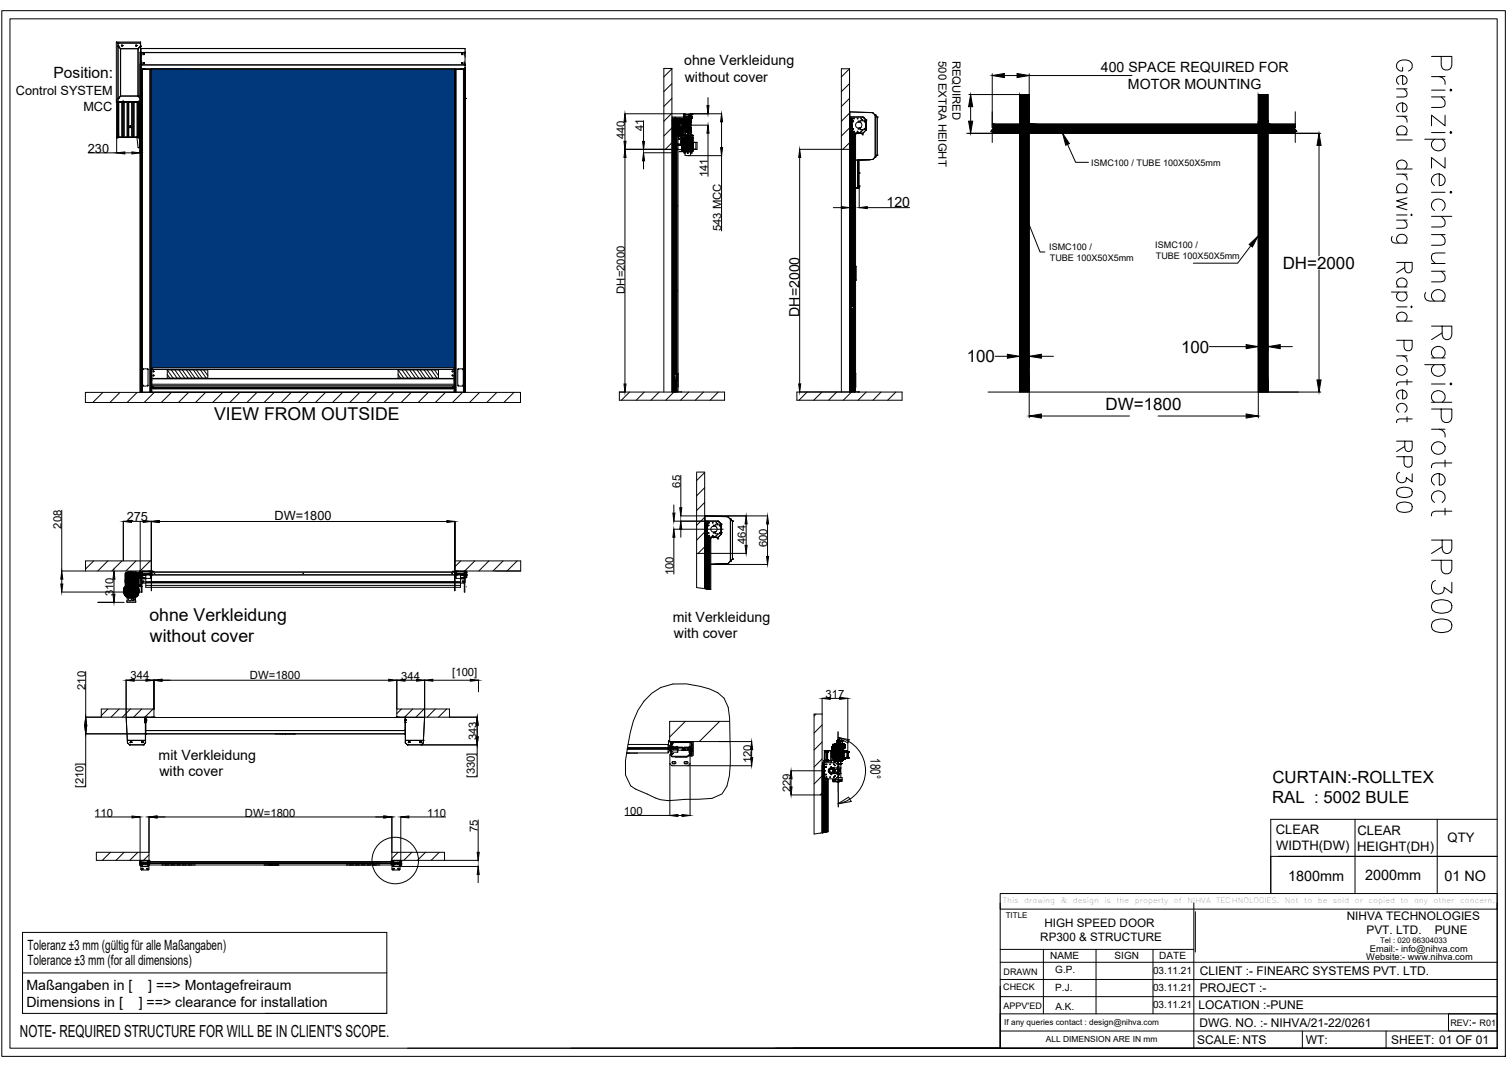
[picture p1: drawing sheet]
<svg xmlns="http://www.w3.org/2000/svg" width="594mm" height="420mm" viewBox="0 0 594 420" stroke-linecap="round" stroke-linejoin="round" font-family="sans-serif">
<defs><g id="words">
<text font-size="15.9" x="572.9" y="250.5" transform="rotate(-90 572.9 250.5)">Prinzipzeichnung RapidProtect RP300</text>
<text font-size="13.2" x="557.4" y="203.2" transform="rotate(-90 557.4 203.2)">General drawing Rapid Protect RP300</text>
<g font-size="7">
<text x="84.3" y="165.7">VIEW FROM OUTSIDE</text>
<text x="58.9" y="244.9">ohne Verkleidung</text>
<text x="59.1" y="253.2">without cover</text>
</g>
<g font-size="6.7">
<text x="505.3" y="105.9">DH=2000</text>
<text x="380.9" y="142.8">100</text>
<text x="465.3" y="139">100</text>
<text x="435.6" y="161.8">DW=1800</text>
</g>
<g font-size="6.6">
<text x="501.3" y="308.6">CURTAIN:-ROLLTEX</text>
<text x="501.1" y="316.4">RAL : 5002 BULE</text>
<text x="7.9" y="408.7">NOTE- REQUIRED STRUCTURE FOR WILL BE IN CLIENT'S SCOPE.</text>
</g>
<text font-size="6.1" x="21.1" y="30.8">Position:</text>
<g font-size="5.7">
<text x="507.5" y="347.4">1800mm</text>
<text x="537.8" y="347">2000mm</text>
<text x="569.1" y="347.1">01 NO</text>
</g>
<g font-size="5.6">
<text x="269.6" y="25.8">ohne Verkleidung</text>
<text x="433.7" y="28.3">400 SPACE REQUIRED FOR</text>
<text x="269.7" y="32.4">without cover</text>
<text x="444.4" y="35.2">MOTOR MOUNTING</text>
<text x="349.3" y="81.7">120</text>
<text x="314.9" y="124.9" transform="rotate(-90 314.9 124.9)">DH=2000</text>
<text x="265.1" y="245">mit Verkleidung</text>
<text x="265.5" y="251.6">with cover</text>
<text x="62.5" y="299.4">mit Verkleidung</text>
<text x="343" y="298.9" transform="rotate(90 343 298.9)">180°</text>
<text x="62.8" y="306">with cover</text>
<text x="10.8" y="374.3">Toleranz ±3 mm (gültig für alle Maßangaben)</text>
<text x="10.8" y="380.3">Tolerance ±3 mm (for all dimensions)</text>
<text x="10.4" y="390.3">Maßangaben in [</text>
<text x="58.4" y="390.3">] ==&gt; Montagefreiraum</text>
<text x="10.4" y="397">Dimensions in [</text>
<text x="54.7" y="397">] ==&gt; clearance for installation</text>
</g>
<g font-size="5.1">
<text x="502.6" y="328.9">CLEAR</text>
<text x="534.8" y="329.1">CLEAR</text>
<text x="502.7" y="335.1">WIDTH(DW)</text>
<text x="534.7" y="335.3">HEIGHT(DH)</text>
<text x="570.3" y="331.8">QTY</text>
</g>
<g font-size="5">
<text x="6.3" y="37.4">Control SYSTEM</text>
<text x="32.8" y="43.7">MCC</text>
<text x="34.6" y="60.2">230</text>
<text x="49.9" y="205.4">275</text>
<text x="108.2" y="204.8">DW=1800</text>
</g>
<g font-size="4.7">
<text x="530.5" y="362.5">NIHVA TECHNOLOGIES</text>
<text x="538.3" y="368.1">PVT. LTD.</text>
<text x="565.2" y="368.1">PUNE</text>
<text x="472.6" y="384.4">CLIENT :- FINEARC SYSTEMS PVT. LTD.</text>
<text x="472.7" y="391.1">PROJECT :-</text>
<text x="472.2" y="397.9">LOCATION :-PUNE</text>
<text x="472.5" y="404.6">DWG. NO. :- NIHVA/21-22/0261</text>
<text x="578.7" y="404.5">:-</text>
<text x="471.6" y="411.4">SCALE: NTS</text>
<text x="514.4" y="411.4">WT:</text>
<text x="548.1" y="411.4">SHEET: 01 OF 01</text>
</g>
<g font-size="4.6">
<text x="411.5" y="365.3">HIGH SPEED DOOR</text>
<text x="409.8" y="370.9">RP300 &amp; STRUCTURE</text>
</g>
<g font-size="4.5">
<text x="375.3" y="23.8" transform="rotate(90 375.3 23.8)">REQUIRED</text>
<text x="369.7" y="24" transform="rotate(90 369.7 24)">500 EXTRA HEIGHT</text>
<text x="253.5" y="51.8" transform="rotate(-90 253.5 51.8)">41</text>
<text x="246.1" y="54.9" transform="rotate(-90 246.1 54.9)">440</text>
<text x="278.9" y="69.9" transform="rotate(-90 278.9 69.9)">141</text>
<text x="284.2" y="91.2" transform="rotate(-90 284.2 91.2)">543 MCC</text>
<text x="246.1" y="115.8" transform="rotate(-90 246.1 115.8)">DH=2000</text>
<text x="268.1" y="192.2" transform="rotate(-90 268.1 192.2)">65</text>
<text x="24.2" y="208.4" transform="rotate(-90 24.2 208.4)">208</text>
<text x="293.9" y="214.4" transform="rotate(-90 293.9 214.4)">464</text>
<text x="302.3" y="215.7" transform="rotate(-90 302.3 215.7)">600</text>
<text x="265.4" y="226.7" transform="rotate(-90 265.4 226.7)">100</text>
<text x="44.8" y="235" transform="rotate(-90 44.8 235)">310</text>
<text x="51.5" y="267.6">344</text>
<text x="98.5" y="267.7">DW=1800</text>
<text x="158.1" y="268">344</text>
<text x="178.2" y="266.5">[100]</text>
<text x="33.7" y="271.9" transform="rotate(-90 33.7 271.9)">210</text>
<text x="325.2" y="275.1">317</text>
<text x="187.9" y="291.9" transform="rotate(-90 187.9 291.9)">343</text>
<text x="296" y="300.9" transform="rotate(-90 296 300.9)">120</text>
<text x="32.8" y="310.4" transform="rotate(-90 32.8 310.4)">[210]</text>
<text x="187.1" y="306.5" transform="rotate(-90 187.1 306.5)">[330]</text>
<text x="311.5" y="312.3" transform="rotate(-90 311.5 312.3)">229</text>
<text x="37.1" y="321.9">110</text>
<text x="96.5" y="322">DW=1800</text>
<text x="168.3" y="321.9">110</text>
<text x="245.8" y="321.3">100</text>
<text x="188.3" y="328" transform="rotate(-90 188.3 328)">75</text>
</g>
<g font-size="3.9">
<text x="413.7" y="378">NAME</text>
<text x="439.1" y="378">SIGN</text>
<text x="456.7" y="378">DATE</text>
<text x="415.7" y="383.6">G.P.</text>
<text x="454.3" y="383.8">03.11.21</text>
<text x="415.7" y="390.4">P.J.</text>
<text x="454.3" y="390.5">03.11.21</text>
<text x="415.8" y="397.9">A.K.</text>
<text x="454.3" y="397.3">03.11.21</text>
</g>
<g font-size="3.6">
<text x="429.9" y="65.2">ISMC100 / TUBE 100X50X5mm</text>
<text x="413.3" y="98.5">ISMC100 /</text>
<text x="455.1" y="97.7">ISMC100 /</text>
<text x="455.4" y="101.9">TUBE 100X50X5mm</text>
<text x="413.6" y="102.7">TUBE 100X50X5mm</text>
<text x="539.7" y="375.2">Email:- info@nihva.com</text>
<text x="538.3" y="378.3">Website:- www.nihva.com</text>
</g>
<g font-size="3.5">
<text x="395.4" y="384.1">DRAWN</text>
<text x="395.2" y="390.1">CHECK</text>
<text x="395.4" y="397.7">APPV'ED</text>
<text x="571.4" y="404.5">REV</text>
<text x="582.9" y="404.5">R01</text>
</g>
<text font-size="3.3" x="412" y="410.8">ALL DIMENSION ARE IN mm</text>
<g font-size="3.2">
<text x="396.2" y="361.8">TITLE</text>
<text x="395.6" y="404.1">If any queries contact : design@nihva.com</text>
</g>
<text font-size="3.1" x="543.7" y="371.8">Tel : 020 66304033</text>
<g font-size="2.9">
<text x="395.1" y="356">This</text>
<text x="403.5" y="356">drawing</text>
<text x="417.9" y="356">&amp;</text>
<text x="422.7" y="356">design</text>
<text x="435.1" y="356">is</text>
<text x="439.8" y="356">the</text>
<text x="447" y="356">property</text>
<text x="462.5" y="356">of</text>
<text x="467.8" y="356">NIHVA</text>
<text x="479.1" y="356">TECHNOLOGIES.</text>
<text x="506.2" y="356">Not</text>
<text x="513.8" y="356">to</text>
<text x="519.1" y="356">be</text>
<text x="525.1" y="356">sold</text>
<text x="533.7" y="356">or</text>
<text x="539.2" y="356">copied</text>
<text x="551.7" y="356">to</text>
<text x="557.1" y="356">any</text>
<text x="564.8" y="356">other</text>
<text x="575.2" y="356">concern.</text>
</g>
</g></defs>
<!-- layer: 0 -->
<g fill="none" stroke="#000" stroke-width=".39">
<path d="M.7 4.2h592.3v412.2h-592.3zM3.9 7.4h585.9v405.7h-585.9zM45.8 16.6l.7 .4M45.8 16.6v23.8M45.9 16.6h9.4v137.9M45.9 16.6l.6 .3M45.9 16.6h-.1M46.4 17h.1M46.4 17h9M46.4 17l.1 1.2M46.5 17l.1 1.2M46.5 18.2h.1"/>
<path d="M46.5 16.9h.1M46.5 18.2l1 1M46.5 16.9h8.8M46.5 16.9v.1M46.5 18.2v20.6M46.6 18.2h.1M46.6 18.2l.9 1M47.4 19.2h.1M47.4 19.2h7M47.5 19.2h.1M47.5 19.2v18.6M47.8 17.9l.2 .2"/>
<path d="M47.8 17.9l.5 .1M48 18.1h.1M48 17.9l-.1 .2M48 17.9l.2 .1M48 18h.2M48 18h.1M48 17.9v.2M48 17.9h.1M48 18h-.1M48.3 17.9l-.5 .1M48.3 18l-.3 .1M48.3 18h.1"/>
<path d="M53.4 17.9l.2 .2M53.4 17.9h.5M53.6 18.1h.1M53.6 17.9l-.1 .2M53.6 17.9l.1 .2M53.6 18h.1M53.6 17.9v.2M53.6 17.9l.2 .1M53.6 17.9h.1M53.8 18l-.1 .1M53.9 17.9l-.5 .1M53.9 18l-.3 .1"/>
<path d="M53.9 18h.1M54.3 19.2h.1M54.4 19.2h-.1M54.4 19.2v18.7M55.3 18.1v.2M55.3 18.2h.1M55.3 16.6l.1 137.9M55.3 18.3l-.9 .9M55.3 18.2l-1 1M55.4 19.6h.1M183.2 19.6h.1M46 39.5h.1"/>
<path d="M46 39.5v14.4M46.1 39.3l-.1 .2M46.5 38.8h.1M46.5 38.8l-.1 1.2M46.6 38.9l-.1 1.2M46.6 38.8h.1M46.6 38.8v.1M47.4 37.9h7M47.4 37.9l-.9 .9M47.5 37.9v-18.8h6.9v18.8M47.5 37.9h6.9M47.5 37.9l-.9 1"/>
<path d="M47.5 37.9l-.9 .9M47.5 37.8l-.1 .1M47.5 37.8v.1M48.5 39.5v14.4M54.3 37.8h.1M54.3 37.8l.1 .1M54.3 37.8l1 1M54.4 37.9l.9 .9M54.8 39.5v14.4M55.3 38.8h.1M55.3 38.8v1.6M55.4 20.7h.1"/>
<path d="M55.4 26.7h.1M55.4 25.9h.1M55.4 25.4h.1M55.4 25h.1M55.4 22.5h.1M55.4 22.3h.1M55.4 21.9h.1M55.4 21.7h.1M55.4 21.1h.1M55.4 20.7l.2 .1M55.4 20.4h.1M55.5 27.1h127.7"/>
<path d="M55.5 25.6h127.7M55.5 25.5h.1M55.5 20.7h127.7M55.5 20.9h-.1M55.5 27.2v127.5v-127.3M55.5 27.4h3.8M55.6 27.2v127.3zM55.6 27.2h.1M55.6 20.7v1M55.6 24.4v1.2M55.6 27.2v127.3M55.6 25.3h.3"/>
<path d="M55.6 25h.3M55.6 24.8h.3M55.6 21.3h.3M55.6 21h.3M55.9 20.7v1M55.9 24.4v1.2M55.9 27.2v.2M55.9 25.5h126.9M55.9 20.8h126.9M55.9 27.2l.1 127.5M55.9 27.2h.1M56 27.2h.1"/>
<path d="M56.1 27.4v127.1M56.5 21.4l.3-.2-.1 .3M56.5 25l.3-.2-.1 .3M56.7 27.4h.1M56.8 27.4h.1M57.1 27.4h.1M57.2 27.2v.2M57.3 27.2v.2M59 27.4v127.3M59.3 27.2v127.3v-126.9M59.3 27.5v.1M59.3 28.4h.2"/>
<path d="M59.3 27.6h.2M59.5 27.6v126.9M59.5 27.2v127.5M59.5 27.5v.1M179.1 27.2v127.5v-127.1M179.1 27.5v.1M179.1 28.4h.3M179.1 27.6h.2M179.3 27.6v.8M179.4 27.2v127.3v-126.1M179.4 27.5l-.1 .1M179.7 27.4v127.1"/>
<path d="M181.3 27.2v.2M181.5 27.2v.2M181.6 27.2h.1M181.9 25l.2-.2-.1 .3M181.9 21.4l.2-.2-.1 .3M181.9 27.4h.1M182.6 27.4v127.1M182.7 27.2h.1M182.8 20.7v1M182.8 24.4v1.2M182.8 27.2v127.5M182.8 25.3h.2"/>
<path d="M182.8 25h.2M182.8 24.8h.2M182.8 21.3h.2M182.8 21h.2M183 25.5h.2M183 20.7v1M183 24.4v1.2M183 27.2v.2M183.1 27.4v127.3M183.2 27.2v127.3v-127.1h-3.8M183.2 27.2v127.5M183.2 27.2v-8.1h-127.7v135.4"/>
<path d="M183.2 20.6v.2M183.2 25.4v.5M183.2 26.7h.1M183.2 25h.1M183.2 22.5h.1M183.2 22.3h.1M183.2 21.9h.1M183.2 21.7h.1M183.2 21.1h.1M183.2 20.4h.1M183.2 20.9h.1M183.3 26.7v127.8z"/>
<path d="M183.3 20.7l-.3 .1M183.3 38.8h.1M183.3 38.8v1.6M183.4 38.8h.1M183.4 38.8h-.1M264.7 27.1l-3.2 3.2M264.7 32.9l-3.2 3.2M264.7 38.8l-3.2 3.2M334.7 27.1h-3.2v127.4M334.7 27.1l-3.2 3.2M334.7 32.9l-3.2 3.2M334.7 38.8l-3.2 3.2"/>
<path d="M334.7 27.1v127.4M381.7 37.3h23.5M390.9 29.1v21.1h.6l-1.1 1.5h.5v4.4M395.7 29.8h5M405.5 29.1v125.4M405.5 29.8h40.5M46 54h8.8M46 54v.1M46 53.9l8.8 .1M46 53.9v.1M46 54.1l.1 .1M46 54.2h8.8"/>
<path d="M46 54.3h.4M46 54.2v.1M46.1 54.3h.1M46.1 54.3h.2M46.1 40.3h2.7v13.6M46.1 40.3v13.6M46.2 53.9v.3M46.3 40.3v13.6M46.3 53.1l.1 .1M46.3 54.3h.1M46.3 46.7v.1M46.3 53.1h.2"/>
<path d="M46.4 40.4h.1M46.4 54.2v.1M46.4 46.8h-.1M46.4 40.3l-.1 .1M46.4 40h.1M46.4 46.7v.1M46.4 53.1v.1M46.4 46.7h.1M46.5 53.2h.1M46.5 40h.1M46.5 40.3l-.2 .1M46.5 40.1h8.8"/>
<path d="M46.5 40.1h.1M46.5 40.1l-.4 .2M46.5 40l-.4 .3M46.6 40.3h.1M46.7 40.3h.1M46.7 40.3v13.6M46.8 54.1v.1M46.8 53.9v.3M46.8 40.3v13.8M47.1 40.3h.1M47.6 40.3h.1M47.7 40.3h.1"/>
<path d="M48 40.3v13.6M48 40.3h.1M48.1 40.3h.1M48.1 40.3v13.6M48.4 40.3v13.6M48.5 40.3h.1M48.6 40.3h.1M48.6 40.3l2.2 .1M48.9 40.3v13.6M50.1 40.4v13.5M50.1 53.9v.3M50.2 40.4h.1"/>
<path d="M50.2 40.4h.2M50.2 40.4v13.7M50.2 54.1v.1M50.2 53.9v.3M50.2 54.2h.1M50.3 40.4h.1M50.4 40.4h.4M50.4 40.4h.1M50.6 54.2h.1M50.6 53.9v.3M50.6 40.4v13.8M50.7 40.4v13.8"/>
<path d="M50.8 40.1l2.2 .2M50.8 40.1l-2.2 .2M50.8 40.2l-2.1 .1 1.5 .1M50.8 40.2l2.2 .1M50.8 40.2l-2.2 .1M50.8 40.4h.5M50.8 40.2l2.1 .1-1.4 .1M51.3 50.1h.1M51.3 49.8h.1M51.3 49.6l.3 .6h-.6zM51.3 49.4l.5 .9h-1zM51.3 49.8l.1 .2"/>
<path d="M51.3 40.4h.1M51.3 40.4h.2M51.4 50l-.1 .1M51.4 50.1h-.1M51.5 40.4h.1M51.9 40.4v13.5M52 40.4v13.5M52.3 40.4v13.5M52.4 40.4v13.5M52.7 40.3v13.6M52.8 40.3v13.6M52.9 40.3h.1"/>
<path d="M52.9 40.3h2.4M53 40.3l-2.2 .1M53.3 40.3h.1M53.4 40.3h.1M53.9 40.3h.1M54 40.3v13.8M54 54.1l.4 4.1M54 54.1v.1M54 53.9l.1 .1M54.1 54l-.1 .1M54.1 40.3v13.6M54.3 40.3h.1"/>
<path d="M54.3 46.8h.2M54.3 46.7h.2M54.4 40.3h.1M54.4 46.7v.1M54.4 46.7l.1 .1M54.4 54.3h.4M54.4 54.2v.1M54.4 58.2h.1M54.5 40.3l-.1 .1M54.5 54.3h.1M54.5 58.3h.6M54.5 54.3h.2"/>
<path d="M54.5 46.7l-.1 .1M54.6 40.3v13.9M54.7 40.3v13.6M54.7 54.3h.1M54.8 54.2v.1M54.8 40.3h.1M54.8 54.1v.1M54.8 54v.1M54.9 40.4v17.9M55.1 40.4v17.9M55.1 57.9h.1M55.1 59.5h.1"/>
<path d="M55.1 59.8h.1M55.3 40h.1M183.3 40h.1M183.4 40.3v114.2M261.5 58.9h3.2M264.7 47.3h.9v99.5M264.7 44.6l-3.2 3.2M264.7 56.3l-2.6 2.6M264.7 50.4l-3.2 3.2M265 47l.1 .1M265 47.3v107.1v-107.1M265 49.9l.1 .2"/>
<path d="M265.1 48.6v.3M265.1 49.8l-.1 .1M265.1 47h.1M265.1 46.2l-.1 1.1M265.1 48.6h.5M265.1 49.9h.4M265.1 50.1h.5M265.1 48.8h.4M265.4 47.3l-.1 99.6M265.4 53.3v.3M265.4 53.3h3M265.4 53.3h.1"/>
<path d="M265.4 53.6h.1M265.4 47v.1M265.4 53.6h2.9M265.5 49.4v.1M265.5 53.1h.1M265.5 53.1h.2M265.5 53.1v.2M265.5 49.2v.1M265.5 49.2h.1M265.5 53.6h.1M265.5 48.1h.1M265.5 50.6h.1"/>
<path d="M265.5 48v.1M265.5 49.5h.1M265.5 46.8l.3 .1M265.5 49.1l.4 .2M265.5 47v.1M265.5 53.6l.1 3.6M265.5 49.5h.2M265.5 49.1h.2M265.5 49.2v.3M265.6 49.5h.3M265.6 51.9l.1 .1M265.6 53.4v3.8"/>
<path d="M265.6 57.2h.1M265.6 53.5h1.8M265.6 49.3h.1M265.6 57.2l.1 .1M265.7 49.5h.1M265.7 51.6l.1 .1M265.7 53h-.1M265.7 57.2h.1M265.7 57.3h2.4zM265.7 49.4h.1M265.7 49.2h.1M265.7 47.7v.2"/>
<path d="M265.7 53.1h-.1M265.7 49.3h.1M265.7 49h.1M265.7 49.6h.1M265.7 53.3h.1M265.7 49.1h.1M265.7 53.1h.1M265.7 52h.1M265.7 49.2v.3M265.7 51.7v.3M265.7 53.3v3.3M265.7 57.1v.1"/>
<path d="M265.7 58.7v.2M265.7 52v1M265.7 49.6l.1 .3M265.7 49.1v.4M265.8 49l.3 .3-.3 .3M265.8 49.9h.1M265.8 53.1h.1M265.8 48.7h.1M265.8 49.7h.1M265.8 49.5l-.1 .1M265.8 49.2h.1M265.8 49.4h.1"/>
<path d="M265.8 48.7v.1M265.8 48.7l.2 .1M265.8 49.3h.1M265.8 49.1l-.2 .1M265.8 56.5l-.2 .1M265.8 48.7l-.1 .3M265.8 49.3v.1M265.8 48.6h.1M265.8 48.8h.1M265.8 50.1h.1M265.8 52.1l-.1 1M265.8 48.6l.2 .1"/>
<path d="M265.8 58.6v.3M265.8 57v.3M265.8 50l.6 1.1M265.8 52h-.1M265.8 46.9h.1M265.8 52v.1M265.8 50.2h.1M265.8 53.3v.1M265.8 49.1h.1M265.8 52h2.4M265.8 47h.1M265.8 52.1h.1"/>
<path d="M265.8 49.3v97.9M265.8 56.9l.1 .1M265.8 49.5a2.43 2.43 0 0 0 4 1.7M265.8 49.1v.4M265.9 49.5h-.1M265.9 48.4h.1M265.9 48.8h.1M265.9 49.1v.5M265.9 46.2v.8M265.9 48.3v.1M265.9 49.3v97.9M265.9 56.5h.1"/>
<path d="M265.9 49.9h.1M265.9 48.6h.1M265.9 50.1h.1M265.9 58.6v.3M265.9 57v.3M266 50.1h.1M266 48.8h.1M266 49.9h.1M266 53.1h.1M266 48.8l.1 .1M266 46.2l-.1 .9-.8-.1M266 52.8l-.2 .3"/>
<path d="M266 49.9h-.2M266 48.7h.2M266 48.7h.1M266 50l-.2 .1M266 48.8h.6M266.1 53.1h-.6v.4M266.1 47.8v.1M266.1 50.8v.1M266.1 52.1l-.1 94.7M266.1 48.6l.1 .1M266.1 52.1h.1M266.1 50.8h.1"/>
<path d="M266.1 51.4h.1M266.1 50.8v.6M266.1 47.7l.2 .1M266.1 46.6v.1a.82 .82 0 0 0-1.1 .9v3.7l.6 .6M266.1 48.9h.1M266.1 49.8h-.1M266.1 46.7h.1M266.1 47.9h.2M266.1 49.8h.1M266.1 47.4h.1M266.2 49.8h.1M266.2 49.8l-.2 .1"/>
<path d="M266.2 50h.1M266.2 46.6l-.1 .1M266.2 48.9h.1M266.2 51.2l-.1 .1M266.2 46.6l5.9 .1M266.2 46.6h.1M266.2 46.7h.1M266.2 47.4h.1M266.2 49.8h-.1M266.2 51.2h.1M266.2 48.8l.4 .2M266.2 50h-.1"/>
<path d="M266.2 48.7h.1M266.2 49.9l-.2 .1M266.2 57.3h.1M266.2 57.2h.1M266.2 51.2l.1 .1M266.2 56.6v.7M266.3 50.7h.1M266.3 47.3h.1M266.3 57.2l-.1 .1M266.3 47.6h.1M266.3 47.4h-.1M266.3 51.3h.1"/>
<path d="M266.3 47.9h.1M266.3 48.9h.1M266.3 47.4h.1M266.3 51.7h.7M266.3 48.1h.1M266.3 53.7h.1M266.3 51.2v.1M266.3 57.2h.1M266.3 53.6h.1M266.3 49.9v.1M266.3 50.8h.1M266.3 47.2h.1"/>
<path d="M266.3 47.8v.1M266.3 50.6v1.5M266.3 53.5v93.4M266.3 48.9v.9M266.3 50.7l-.2 .1M266.3 50.8l-.2 .1M266.3 50.8l.2 .1M266.3 48.7h.1M266.3 53.3h.1M266.3 46.8h.1M266.3 52.1h.1M266.3 56.6v.4"/>
<path d="M266.3 52.1l.1 1.2M266.4 49.9l.4 .8M266.4 47.6h.1M266.4 53.4v.1M266.4 51.1h.1M266.4 51h.1M266.4 53.3h.1M266.4 48.1v.2M266.4 51v.1M266.4 47.6l.2 .1M266.4 47.5l-.6 1.1M266.4 51.3l-.1 .1"/>
<path d="M266.4 53.7h.3M266.4 48.2h.1M266.4 50.7l.5 .5zM266.4 53.7l.1 .1M266.4 48.3h.4M266.5 47.5h.1M266.5 51.2h.1M266.5 53.8h.1M266.5 52.3l.4 .6v.8M266.5 47.7h.3v.6M266.5 51.2l-.1 .1M266.5 47.7v.6"/>
<path d="M266.5 49h.1M266.5 47.5l.1 .1M266.5 51.2l.9 .5M266.5 52.2l-.5 .5 .1 94.1M266.5 47.7h.1M266.5 50.9h.1M266.5 51.2l.6 .4M266.5 51.9h.2M266.5 48.7l.1 .3M266.5 58.8l.3-.1-.2 22.3M266.5 47.7l-.2 .1M266.6 47.7l-.1 .1"/>
<path d="M266.6 50.9h.1M266.6 53.7l-.1 .1M266.6 53.7h.1M266.6 47.7h.1M266.6 50.9h-.1M266.6 47.8v.1M266.6 47.5h.1M266.6 47.6v.2M266.6 52.9v.1M266.6 50.9l-.2 .2M266.6 49.7l-.4 .1M266.6 49.7h-.1"/>
<path d="M266.6 47.6h.1M266.6 52.9h.1M266.6 49h.1M266.6 52.8h.1M266.6 53.8h.1M266.6 49.7h.1M266.6 49.7v.2M266.6 53.5v5.1M266.6 49.8l-.4 .1M266.6 47.7l.1 .1M266.6 49.7l.1 .1M266.6 51h.1"/>
<path d="M266.6 51.1h.1M266.6 48.8h.1M266.6 50.8v.1M266.6 49.8h.1M266.6 47.3h.1M266.6 47.6l.2 .1M266.6 47.9h.1M266.6 50.8h.1M266.6 47.5v.1M266.6 50.8v.3M266.6 51l-.1 .2M266.6 47.5l.1 .1"/>
<path d="M266.6 52.5h3.3M266.7 48.8l-.1 .1M266.7 49v.7M266.7 47.9h.1M266.7 48.8h.1M266.7 50.8h.1M266.7 49.8h.1M266.7 47.3h.1M266.7 50.7h.1M266.7 47.6l.1 .2M266.7 49.8l-.2 .1M266.7 50.7v.1"/>
<path d="M266.7 47.9l.3 .2M266.7 49.8l.4 .6M266.7 50.8l-.1 .1M266.7 47.3h-.1M266.7 49.3h.1M266.7 53.4v.1M266.7 53.7h.1M266.7 53.7l-.1 .1M266.7 53.3h.1M266.7 53.7v.1M266.8 50.9l-.2 .1M266.8 50.9h.1"/>
<path d="M266.8 53.3h.1M266.8 52.1h.1M266.8 53.7h.1M266.8 50.7h.1M266.8 52v.1M266.8 52.5v.2h.7M266.8 50.9l-.1 .1M266.8 47.8h.1M266.8 47.2l-.1 .1M266.8 47.2h.1M266.8 53.6h.1M266.8 53.6v.1"/>
<path d="M266.8 52.6l.1 .1M266.8 48.2h.1M266.8 56.8v.4M266.8 47.8l.3 .3M266.9 47.2h.1M266.9 49h.1M266.9 47.9l-.5 .8M266.9 49.6h.1M266.9 52.6v.1M266.9 56.6v.7M266.9 50.8h.1M266.9 53.7h-.2"/>
<path d="M266.9 49v.6M266.9 57.2v.1M266.9 57.3h.1M266.9 49.8h.1M266.9 48h.1M266.9 46.6h.1M266.9 57.2h.1M266.9 48.9h.1M267 46.8h.1M266.9 47.9h.1M266.9 52.6h.1M266.9 46.6v.2"/>
<path d="M266.9 47.5v.4M266.9 48.9v.1M266.9 52.7l-.2-.6v1.2M266.9 48.1l.1 .1M266.9 46.6h.2M266.9 49.8l.3 .5M266.9 50.8l.8 .4M266.9 47.4h.1M266.9 53.7h.5M266.9 53.6h.1M266.9 51.2v.3M267 51.8l-.7 .1"/>
<path d="M267 51.7v-.2h-.7v.5h.7M267 51.7v.3M267 52.1h.1M267 56.8l-.1 .4M267 48.1v.1M267 52v1.3M267 52.2l.1 .2M267 50.5h-.1M267 50.5l-.3 .3M267 52.4h.1M267 48.2h.1M267 53.3h.1"/>
<path d="M267 53.4v.1M267 50.4h.1M267 50.5h.1M267 50.4v.1M267 48l.1 .1M267 50.4l.1 .1M267.1 48.2l-.4 .6M267.1 46.6h.1M267.1 46.6l.1 .2M267.1 51.6v.1M267.1 48.1h.1M267.1 50.6l-.3 .3"/>
<path d="M267.1 50.6h.1M267.1 51.6h.1M267.1 52.7v101.7M267.1 52.4l.1 .3M267.1 51.8h.1M267.1 46.7l.1 .1M267.1 48.1l-.1 .1M267.2 48.1h.1M267.2 50.6h.1M267.2 53.8h.1M267.2 46.8h.1M267.2 46.8l-.1 .1"/>
<path d="M267.2 51.8h.1M267.2 51.8v.1M267.2 50.5l.6 .4M267.2 48.4h.1M267.2 50.3h.1M267.2 53.7h.1M267.2 51.9h.1M267.2 48.4l-.3 .5M267.3 48.3h.1M267.3 52.1h.1M267.3 52.7h.1M267.3 54.7h.1"/>
<path d="M267.3 51.9h.1M267.3 53.3v1.5l.1-1.5M267.3 46.8h.1M267.3 50.4h.1M267.3 46.8h1.9h-1.9M267.3 53.7l-.2 .1M267.3 52.1v1h.3M267.3 51.9h1.9M267.3 52.4h.1M267.3 50.4l.5 .3M267.4 46.7a2.71 2.71 0 0 0-1.9 2.6 2.71 2.71 0 0 0 1.9 2.6v-.1M267.4 46.8a2.69 2.69 0 0 0-1.8 2.5 2.69 2.69 0 0 0 1.8 2.5"/>
<path d="M267.4 54.7h.1M267.4 51.7h.1M267.4 53.4v.1M267.4 47h.1M267.4 46.8h.1M267.4 51.8h.1M267.4 46.9h1.7M267.4 51.7h1.7M267.4 46.8v.2M267.4 52.1h.1M267.4 46.9l-.9 .6M267.4 46.9h.1"/>
<path d="M267.4 53.1h.1M267.4 53.3h.1M267.4 53.7h.1M267.4 51.6h.1M267.4 51.6h.3M267.4 52.8l.2 .3M267.4 51.6l.1 .1M267.4 51.5h.1M267.4 46.8l.2 .2M267.4 53.6h.1M267.4 52.7h.1M267.4 52.6l.1 .1"/>
<path d="M267.4 52.1v1.2M267.4 53.1v-1v1M267.4 57v-.4l.1 .6M267.4 51.3v.4M267.4 53.4v.3M267.5 51.3h-.1M267.5 52.9v.1M267.5 53.1h.1M267.5 52.1h.1M267.5 57.2h.1M267.5 51.5l.8 .2M267.5 46.7l.1 .1"/>
<path d="M267.5 52.6h.1M267.5 51.3h.1M267.5 52.7v.4M267.5 52.2v.4M267.5 53.1h-.1M267.5 51.3h.2M267.5 52h3.3M267.5 46.7h1.5M267.5 47h.1M267.5 46.9h.1M267.5 51.9h.1M267.5 51.6h.1"/>
<path d="M267.5 47.1h.1M267.5 51.5h.1M267.5 57.3h.1M267.5 51.7h.1M267.5 52h.1M267.5 51.9v.1M267.5 46.7h.1M267.5 53.1v-1v1M267.5 46.8h1.5M267.5 46.9v.1M267.5 52l-.1 1.1M267.5 52.1v1"/>
<path d="M267.5 46.9l.1 .2M267.6 51.6l-.2 .1M267.6 51.4h.1M267.6 51.6h.1M267.6 47.1v.2M267.6 51.4l-.1 .1M267.6 47.1h.1M267.6 46.8l-.1 .1M267.6 53.1h.1M267.6 46.8h.1M267.6 47.3h.2M267.6 51.4h.6"/>
<path d="M267.6 51.6l-.1 .1M267.6 46.8v.1M267.6 51.5v.5M267.6 51.6l-.2 .2M267.6 47.1l.1 .6M267.6 51.3h.1M267.6 47.3h.1M267.6 51.2l.1 .1M267.6 47.4l-.7 .4M267.6 51.3v.1M267.6 51.4v.1M267.7 51.3l-.1 .2"/>
<path d="M267.7 59.7h5.3h-3.9M267.7 46.6h.1M267.7 59.7v.1M267.7 59.7h.1M267.7 46.6v.2M267.7 52.1l-.1 1M267.7 46.9v.1M267.7 47.6v.1M267.7 59.8h1.8M267.7 47h.1M267.7 51.6h.1M267.7 51.9h.1"/>
<path d="M267.7 52.1h.1M267.7 47.7h.1M267.7 50.9h.2M267.7 51.6v.1M267.7 51v.1M267.7 51.6l.1 .2M267.7 47.1l.1 .1M267.7 47.8h.1M267.7 50.9h.1M267.7 47l.1 .2M267.7 50.9l-.1 .6M267.7 47.3l.2 .3"/>
<path d="M267.8 51.4l-.1 .2M267.8 47.8l-.6 .3M267.8 46.8l-.1 .2M267.8 50.9h.1M267.8 51.2l-.1 .4M267.8 47.2h.1M267.8 51.9h.1M267.8 51.5l-.1 .1M267.8 46.8h.1M267.8 51.4h.1M267.8 48h.1M267.8 47.3h.1"/>
<path d="M267.8 50.6h.1M267.8 47.3v.1M267.8 46.6h.1M267.8 51.3h.1M267.8 46.6v.2M267.8 48l-.5 .3M267.9 51.3h.8M267.9 47.3h.8M267.9 50.9h.1M267.9 51h.1M267.9 47.7h.1M267.9 47.6v.1"/>
<path d="M267.9 51l-.2 .4M267.9 47.6h.1M267.9 47.7h-.1M267.9 53.3v.1M267.9 53.1h.1M267.9 52.5h.1M267.9 50.7h.1M267.9 52.6h.5M267.9 52.5v.6M267.9 51v.1M267.9 50.9h.7M268 47.9h.1"/>
<path d="M268 50.7h-.1M268 52.5h.1M268 53.1h.1M268 47.9l-.2 .1M268 50.7h.1M268 47.9h.6M268 57.2h.1M268 57.2h.2M268.1 57.2h.1M268.1 53.1h.1M268.1 52.6h.1M268.1 52.5v.8"/>
<path d="M268.1 48.8a.49 .49 0 0 0-.2 .8 .49 .49 0 0 0 .8 0 .49 .49 0 0 0-.3-.8l-.3 .1M268.2 57.2h.1M268.2 52v.1M268.2 52.1h.1M268.2 52.5h.1M268.2 51.9v.1M268.2 57.2l-.1 .1M268.2 51.4h.1M268.2 51.4v.1M268.2 52l.1 1.3M268.2 53.3h.1M268.2 51.4v.6"/>
<path d="M268.2 53.4l-.1 3.8M268.2 51.9h.1M268.2 51.9h2.8M268.3 53.6h.1M268.3 53.6l-.1 3.6M268.3 53.4h-2.8M268.3 51.9h.1M268.3 52.2v1.1M268.3 51.6h.1M268.3 51.6v.3M268.3 52.1v.1M268.3 53.3h.1"/>
<path d="M268.3 51.5v.1M268.3 52.4l.1 .8M268.4 53.2h.1M268.4 52.8h.1M268.4 52.5v.7M268.4 52.8v-.3v.7M268.4 52.5h.1M268.4 52.6l.1 .3M268.4 52.4l-.2 1.1-.6-.1M268.4 52.5v1.1M268.4 52.6l.1 .2M268.5 52l-.2 .2"/>
<path d="M268.5 52.9l-.6 .2M268.5 54.2h4.6M268.5 52.9h.1M268.5 52.8h.1M268.5 54l.1 5.4M268.5 50.7h.1M268.5 47.9h.1M268.6 50.7h-.6M268.6 51h.1M268.6 50.9h.1M268.6 47.7h.1M268.6 50.9v.1"/>
<path d="M268.6 50.9h.2M268.6 51v.1M268.6 47.7h-.7M268.6 58.9v-4.3v4.3M268.6 47.6h.1M268.6 51l.1 .4M268.7 50.6h.1M268.7 51.2l.1 .4M268.7 51.3h.1M268.7 51.2h.1M268.7 51.2v.1M268.7 48h.1"/>
<path d="M268.7 50.6l-.2 .1M268.7 54.6v4.3M268.7 48l.5 .3M268.7 46.8h.1M268.7 51.4h.1M268.7 51.9h.1M268.7 47.2h.1M268.7 51.4l.1 .2M268.7 47.3h.1M268.8 47.8h.1M268.7 47.3v.1M268.7 47.2v.1"/>
<path d="M268.7 47.3l-.1 .3M268.8 50.9h.1M268.8 47h.1M268.8 47l-.1 .2M268.8 50.9h-.1M268.8 47.7h.1M268.8 50.9v.2M268.8 54.6v4.3M268.8 59.4h.1M268.8 51v.4M268.8 46.8v.2M268.8 47.2h.1"/>
<path d="M268.8 47.8l.6 .3M268.8 51.4v.2M268.8 51.6h.1M268.8 58.9v-4.3v4.3M268.8 51.6l-.1 .3M268.8 54.2l-.3-.1v.5h.6M268.8 47.6v.2M268.8 50.3l-.1 .1M268.8 51.6v.1M268.8 47.1v.1M268.8 51.6v.2M268.8 51.3l.1 .2"/>
<path d="M268.8 51.4l.1 .1M268.8 47.3l-.2 .4M268.9 51.4h.1M268.9 47.3h.1M268.9 47.4l.7 .5M268.9 58.9v-4.3v4.3M268.9 51.2l-.1 .1M268.9 58.9h.2M268.9 51.3h.1M268.9 51.2v.2M268.9 50.3h2.1M268.9 50.3h-.1"/>
<path d="M268.9 51.4l.1 .1M268.9 47.1h.1M268.9 47.1l-.1 .2M268.9 51.6h.1M268.9 51.9h.1M269 51.9h.1M268.9 51.6l.2 .3M269 46.9h.1M268.9 46.7h.1M268.9 46.8l.1 .2M268.9 51.5v.5M268.9 54.6v4.3"/>
<path d="M268.9 51.6l.1 .1M268.9 46.8l.1 .1M269 47.1l-.1 .2M269 51.7h.1M269 51.7l-.1 .1M269 58.9h.1M269 47h.1M269 54.6h.1M269 51.6h-.2M269 59.6v.1M269 46.9l-.1 .2M269 46.7l-.1 .1"/>
<path d="M269 46.7v.1M269.1 53.6h.1M269.1 53.3v.3M269.1 54.6v4.3M269.1 53.6l-.3 .6M269.1 51.9h.1M269.1 46.8h.1M269.1 58.9h.1M269.1 58.9h1.1M269.1 54.6h.1M269.1 53.3h.8M269.1 53.3h.1"/>
<path d="M269.1 54.6h1.4M269.1 46.8l-.1 .2M269.1 58.9v-4.3v4.3M269.1 53.4h.1M269.1 47h.1M269.1 46.9h.1M269.1 46.8v.2M269.1 51.7h.1M269.2 46.9h.1M269.2 46.9l.8 .5M269.2 48.3h.1M269.2 50.4h.1"/>
<path d="M269.2 46.8h.1M269.2 51.9h.1M269.2 53.3h-.1M269.2 53.4h.5M269.2 46.8l1.1 .8 .5 .8M269.2 46.7l1.2 .9 .4 .8M269.2 46.6h3.5M269.2 54.6v4.3M269.2 49.3h.1M269.3 46l-.1 .5h3.5M269.3 51.9h.1M269.3 49.3a1.02 1.02 0 0 0-1.1-1 1.02 1.02 0 0 0-1 1"/>
<path d="M269.3 45.9v.1M269.3 46.5h-.1M269.3 50.3h.1M269.3 46.7v.1M269.3 48.4h.1M269.3 50.3l-.6 .4M269.3 48.4l.3 .5M269.4 50.6h.1M269.4 52l-.1 1.2M269.4 45.1h2.1M269.4 53.2l-.2 .1M269.4 50.6l.1 .1"/>
<path d="M269.4 54.6v4.3M269.4 50.5l-.6 .4M269.4 50.6l.3 .3M269.4 48.1h.1M269.4 48.1l.1 .1M269.4 45.2h.1M269.5 48.2h.1M269.5 50.5h.1M269.5 50.4h.1M269.5 50.4v.1M269.5 48l-.1 .1M269.5 48.2l.3 .6"/>
<path d="M269.5 50.4l-.1 .1M269.5 59.7h.1M269.5 50.5l.3 .3M269.6 49.8h.1M269.6 45.2h.1M269.6 48.9h.1M269.6 59.7l-.1 .1M269.6 49.6h.1M269.6 49h.1M269.6 59.4l-.1 .3M269.6 45.3l.2-.5-.1 .5h-.3M269.6 50.8v.1"/>
<path d="M269.6 54.2v.4M269.6 58.9v.7M269.6 50.8h.1M269.6 50.8l-.7 .4M269.6 49.8l-.3 .5M269.6 51.3l.1 .2M269.6 53.3h.1M269.6 50.9h.1M269.6 44.8v.1M269.6 53.3v.1M269.6 54.6v4.3M269.6 53.3l.4 .1"/>
<path d="M269.6 53.4h.4M269.7 49v.6M269.7 50.9h.1M269.7 53.3h.1M269.7 53.4h.1M269.7 47.8h.1M269.7 47.2l-.1 .1M269.7 51h.1M269.7 47.8l-.3 .3M269.7 47.1v.1M269.7 51.5h.1M269.7 53.2h.1"/>
<path d="M269.7 47.7h.1M269.7 53.3v.1M269.7 51v.2M269.7 47.6h.1M269.7 47.5v.1M269.7 47.7l-.1 .1M269.7 47.6v.1M269.7 47.9v.1M269.7 50.7h.1M269.7 50.9v.1M269.7 54.6v4.3M269.7 59.6v-.3l.2 .3"/>
<path d="M269.7 50.9l.1 .1M269.7 53.2h.2M269.8 47.7l-.1 .1M269.8 48l.4 .7M269.8 49.3h.1M269.8 53.3h.1M269.8 47.3h.1M269.8 51.3h.1M269.8 50.8h.1M269.8 52.1h.1M269.8 51.3v.1M269.8 51l.1 .3"/>
<path d="M269.8 47.5h.1M269.8 47.9h.1M269.8 51.2h.1M269.8 48.8h.1M269.8 51.9h.1M269.8 53.4h.1M269.8 47.3l.2 .2M269.8 51.4h.1M269.8 53.3h.2M269.8 50.7h.1M269.8 49.8l.2 .1M269.8 50.7l.1 .1"/>
<path d="M269.8 48.8l.1 .2M269.8 51.2l.1 .1M269.8 49.8l-.3 .6M269.8 47.4l.5-.1-.1 .5M269.8 47.4l.3 .3M269.8 47.4a2.43 2.43 0 0 0-4 1.7M269.8 51.3l-.6 .4M269.9 47.3l-.1 .3M269.9 49.8h-.1M269.9 49.8h.1M269.9 49.7h.1M269.9 49h.1"/>
<path d="M269.9 51.3h.1M269.9 59.9v1.3h2.2M269.9 49.7v.2M269.9 47.3l-.1 .1M269.9 49v.7M269.9 48.8v.1M269.9 47.3v.1M269.9 47.9l-.4 .3M269.9 53.3v.1M269.9 51.9h.1M269.9 53.4h.1M269.9 53.3h2.9"/>
<path d="M269.9 47.2l.1 .1M269.9 53.2l-.1 .1M269.9 49.7l.4 .1M269.9 51.7h2.2M269.9 46.2h-5.1v1.1M269.9 51.3l.1 .1M269.9 49.8l.4 .1M269.9 49.7v.1M269.9 47.8l-.1 .1M269.9 46.1l.2 .1M269.9 47.3h.1M269.9 51.4h.1"/>
<path d="M269.9 47.2h.1M269.9 50.8h.2M269.9 47.8l.2 .1M269.9 47.8v.1M269.9 50.8h.1M269.9 51.2h.1M269.9 54.6v4.3M270 47.4l.2 .2M270 53.2h.1M270 53.3h.1M270 47.5h.1M270 51.4h.1"/>
<path d="M270 51.2h.1M270 47.6h.1M270 48.7l-.1 .3M270 50.8l.3 .1M270 53.4h.1M270 47.3h.1M270 46.8h.1M270 49h-.1M270 51.6h.1M270 51.2h1.8M270 47.3l-.1 .1M270 51.2l1.2 .1"/>
<path d="M270 45v.1M270 54.2v.4M270 58.9v.5M270 51.1v.1M270 47.5l.1 .1M270 51.1h.1M270 47.4v.1M270.1 51.6h.1M270.1 51.1h.1M270.1 51.2l.6 .7M270.1 51.2h.1M270.1 47.4h.1"/>
<path d="M270.1 47.8h.1M270.1 51.1l.1 .2M270.1 47.6l.4 .5M270.1 47.6h.1M270.1 50.9h.1M270.1 46.6h.1M270.1 46.2l1.1 1.2 .1 .5M270.1 45v.1M270.1 45.2v.2M270.1 46.6h2.5M270.1 45.4h.1M270.1 47.4l.1 .1"/>
<path d="M270.1 47.7l.6 1.6-.6 1.6M270.1 50.9l-.3 .3M270.2 50.9l.1 .4-.5-.1M270.2 51.1h-.1M270.2 47.6l.5 .8M270.2 51.1l-.1 .1M270.2 47.5h-.1M270.2 47.3l-.2 .1M270.2 51.4h.1M270.2 47.3h.1M270.2 47.3h-.1M270.2 47.3l1.5 .1"/>
<path d="M270.2 51.7l-.2 1.7M270.2 49.9l-.4 .8M270.2 48.9v.8M270.2 51.3v.1M270.2 49.9v.1M270.2 49.8h.1M270.2 47h1.5M270.2 50.9h.1M270.2 47.4h1.5M270.2 50.6v1.2h1.6M270.2 54.6v4.3M270.2 51l.1 .1"/>
<path d="M270.2 51l-.2 .3M270.2 47.3l.4-.5-.4 .5M270.2 47.7h.1M270.2 50.6h.1M270.2 51.4l.2 .2M270.2 47.4h.1M270.2 48.1l.4 1.1-.3 1.2M270.2 45v.1M270.2 48v.1M270.2 50h.1M270.2 48.1l.1 .1M270.2 58.9h.5"/>
<path d="M270.2 47.7l-.1 .1M270.3 47.3h.1M270.3 50.4l-.1 .2M270.3 47.6h.1M270.3 50h.1M270.3 50.5h.1M270.3 50.5l-.1 .1M270.3 47.8h.1M270.3 48.7h.1M270.3 51.3l.2 .1M270.3 51.1h.1M270.3 53.4h-.6h2.5h-.6"/>
<path d="M270.3 50.4h1.6h-.9M270.3 48.2l.3 1-.3 1.2M270.3 50.4v.1M270.3 47.6l-.1 .1M270.3 48.7l-.4 .1M270.3 48.2a2.31 2.31 0 0 0-3.5-.7 2.31 2.31 0 0 0 0 3.6 2.31 2.31 0 0 0 3.5-.6M270.3 47.7l-.3 .1M270.3 51.3h.1M270.3 50h.2M270.3 51h.1M270.3 48.7h.2M270.3 48.9h.1"/>
<path d="M270.3 51.2h.1M270.3 59.6v-.2v.2M270.3 59.4h.2M270.3 51.3l.9 .3M270.3 47.6l.1 .1M270.3 49.8h.1M270.3 59.4l-.1 .2M270.3 59.4h.1M270.3 51v.1M270.3 48.8l-.4 .2M270.3 49.9l.2 .1M270.4 49.8h-.1"/>
<path d="M270.4 49.8h.1M270.4 51h-.1M270.4 47.6l.1 .3M270.4 53.3h-.1M270.4 49.8l.1 .1M270.4 47.3h.1M270.4 51.6h.1M270.5 51.4l.3 .4v-.3M270.5 47.3l-.4 .3M270.5 47.3h-.1M270.5 54.6h.2M270.5 51.7h.1"/>
<path d="M270.5 50l.1 .1M270.5 54.6v4.3M270.5 59.4v.2M270.5 50h.1M270.5 48.7h.1M270.5 48.1l.2 .4M270.5 51.4h.7M270.5 48.1h.1M270.5 51.4l.2 .5M270.5 48.8h-.1M270.5 47.9h.1M270.5 48.8l-.1 .1"/>
<path d="M270.5 50.8l-.1 .2M270.5 49.9h.1M270.5 49.8h.1M270.5 50.8h.1M270.5 48.8h.1M270.5 51.7l.2 .1M270.5 50l.2 .2M270.6 48.7l.2 .1M270.6 50.8l.2 .3M270.6 48.6h.1M270.6 49.8v.1M270.6 48.4h.1"/>
<path d="M270.6 50.2h.1M270.6 50.1h.1M270.6 47.9h.1M270.6 47.9l.1 .2M270.6 51.8h.5h-.5M270.6 47.9h.2M270.6 50.8h.2M270.6 51.4v.4M270.6 48.4l.1 .1M270.6 51.5h.6M270.6 48.6l-.1 .1M270.7 50.2l-.6 .9"/>
<path d="M270.7 50.2h-.1M270.7 48.1h.1M270.7 51.4v.5M270.7 50.8h.1M270.7 50.2h.1M270.7 51.8l-.8 .1M270.7 51.9h.1M270.7 48.4l-.1 1.8M270.7 51.4h-.2M270.7 50.2l-.5 .9M270.7 48.4v.1M270.7 54.6v4.3"/>
<path d="M270.7 48.1l.1 .1M270.7 54.6h1.3M270.8 50.2h.1M270.7 47.9l.3 .3M270.7 58.9h.3M270.7 48.5l-.2 .1M270.7 53.7v-1.1h.5v1.1M270.8 48.9h.1M270.8 48.3h.1M270.8 47.5h.1M270.8 51.2l-.1 .1M270.8 46.9l-.3 .4"/>
<path d="M270.8 46.9l-.5 .4M270.8 50.4l-.2 .3M270.8 47.5l-.2 .4M270.8 51.2h.1M270.8 47.3h.1M270.8 52l.1 1.2M270.8 48.4h.1M270.8 50.8h.1M270.8 51.1l1 .2M270.8 49.8h.1M270.8 47.9h.1M270.8 46.7v.2"/>
<path d="M270.8 48.4v1.9M270.8 51.1h.2M270.8 50.8l.2 .3M270.8 49.8l-.2 .1M270.8 50.2l-.8 1.2-.9 .4-.1-.2M270.8 53.6h.1M270.8 47.6l-.2 .3M270.8 51.6v.4M270.8 53.6h-1.7h3.8h-1.8M270.8 52h.1M270.8 53.5v.1M270.8 50.2l-.4 .9-1.2 .8"/>
<path d="M270.9 48.6h.1M270.9 50.1h.1M270.9 47.8v.1M270.9 50.6v.2M270.9 47.8l.1 3.1M270.9 54.6v4.3M270.9 50.9l1 .1M270.9 48l.1 .1M271 48.2h.1M271 51.1h.1M271 50.6l-.1 .1M271 51.2h.1"/>
<path d="M271 51.4h.1M271 51.5h.1M271 50.9h.1M271 47v.8M271 48.5v.2M271 48.7h.1M271 48.6h.1M271 48.7v.2M271 49h.1M271 49.1h.1M271 48.8h.1M271 50.9v.9"/>
<path d="M271 48.5h.1M271 47h.1M271 50.5h.1M271 47.6h.1M271 50.1h.1M271 49.5h.1M271 50.9l.1 .1M271 48v.1M271 51.3h.1M271 47.8h.9M271 48h.1M271 50.6h.1"/>
<path d="M271 47.6l-.2 .3M271 50.5l-.2 .3M271 51.4v.1M271 48.4h.1M271 50.3h.1M271 51.1h1.1M271 48.2h1.1M271 46.9h.1M271 49.4h.1M271 47.8h.1M271 49.2h.1M271 47.4h.1"/>
<path d="M271 48.2v1.9M271 46.9v.1M271 47h.7M271 50.4h.1M271 51.8h.1M271 50.1v.3M271 51.3v.7M271 54.6v4.3M271 49.2l.9 .1M271 51.9h.2M271 58.9h1M271 51.4h-2.8"/>
<path d="M271 51.9h1.1M271 50.6l.9 .1M271 50.3h.9M271 51.4l1.1 .1M271 50.3l.3 .8M271.1 50.6h.1M271 51.9h.1M271 53.2h.1M271 52h.9M271 51.6h.9M271 45.2h.3M271 52.1v1.1"/>
<path d="M271 51.9l1.1 .1M271.1 51.8v-.4v.5M271.1 53.6h.1M271.1 51.7h.1M271.1 51.4l.4 .2M271.1 47.7h-.1M271.1 51.4l.5 .2M271.1 47.4l.5 .2M271.1 47.7l-.1 .1M271.1 50.6v.3M271.1 47.7l-.1 .3 .9 .1M271.2 52.7h.1"/>
<path d="M271.2 52.8h.1M271.2 53.4h.1M271.2 51.3h.1M271.2 51.9h.1M271.2 45v.1M271.2 45.2v.2M271.2 51.3v.6M271.2 54.6v4.3M271.2 52.7l.1 .8M271.2 52h-.2M271.2 49.1l.1 .1M271.2 49.1l.3 .3"/>
<path d="M271.3 49.5h-.1M271.3 45.2v.2M271.3 49.4l-.1 .1M271.3 49.5h.1M271.3 49.2h.1M271.3 49.2l.2 .1M271.3 47.8l-.3 .4-2.7-.1a1.19 1.19 0 0 0-1.2 1.5 1.19 1.19 0 0 0 1.7 .8M271.3 51l-1.4 1.5M271.4 49v.6M271.4 49.1h.1M271.4 49l.2 .1M271.4 49.4v.1"/>
<path d="M271.4 49.4l.2 .1M271.4 49.1h.2M271.4 49.5h.1M271.4 54.6v4.3M271.4 49.2h.1M271.4 45.1l-.9 .1M271.4 49.5l.1 .1M271.4 49.4l.1 .2M271.5 49.1h-.1M271.5 49l-.1 .2M271.5 49.6h.1M271.5 49h.1"/>
<path d="M271.5 59.4h.3M271.5 59.4v.2M271.5 59.4h.1M271.5 49.5h.1M271.5 49.4h-.1M271.5 49.4h.1M271.5 51.6l.1 .1M271.5 45.1h.1M271.5 49.4l-.2 .1M271.5 49.1v.4M271.5 49.1l-.1 .1M271.6 51.6h.1"/>
<path d="M271.6 49.2v.2M271.6 51.7h.1M271.6 49.3l.1 .1M271.6 49.2h-.1M271.6 49.4h-.1M271.6 49.5h-.1M271.6 51.6v.1M271.6 49.4l.1 .1M271.6 49.2v.1M271.6 49.5l-.2 .1M271.6 49.1v.1M271.6 47.8h.1"/>
<path d="M271.6 47.5v.3M271.6 45.2h.1M271.6 45.2h.2M271.6 47.4h-.6l.9 .1M271.6 49.2h.1M271.6 49.5h.1M271.6 46.6v.4M271.6 47.4v.4M271.6 59.4v.2M271.6 46.9h.3M271.6 49.2l-.2 .1M271.6 59.4h.2"/>
<path d="M271.6 49.5v.1M271.6 49v.2M271.6 49.4l-.1 .2M271.6 46.8h-1.3v.2M271.6 49.2l-.3 .2M271.7 45.1l.1 .1M271.7 51.7h.1M271.7 50.7h.1M271.7 45.2l.1 .4h.4v-.4M271.7 54.6v4.3M271.7 49.2v.1M271.7 47.8v.1"/>
<path d="M271.7 49.3h.1M271.7 50.8v.1M271.7 47.9h.1M271.7 50.8h.1M271.7 45.2h.1M271.7 46.7h-1.5v1.3h1.7M271.7 47h.1M271.8 45.2v.1M271.8 45.1l-.2 .2h.2M271.8 51.9h.1M271.8 51.7h.1M271.8 45.2h.1"/>
<path d="M271.8 45.1l-.3-.1-.1 .2M271.8 59.4v.2M271.8 51.7l.1 .2M271.8 46.6v5.3M271.8 45v.6M271.8 46.5l.1 .4M271.8 51.9l.1 .1M271.9 46.9h.1M271.9 52h.1M271.9 47.2v.1M271.9 47.3h.1M271.9 46.7h.1"/>
<path d="M271.9 48v1.2M271.9 49.4v1.3M271.9 52h.2M271.9 47.5v.3M271.9 47.6h.1M271.9 50.4h.1M271.9 52.7h.1M271.9 52.6v.1M271.9 50.3h.1M271.9 47.5h.1M271.9 50.3v.1M271.9 49.2v.1"/>
<path d="M271.9 47.8v.1M271.9 48.2v.1M271.9 53.4h.1M271.9 51.2h.1M271.9 49.4h.1M271.9 48.3h.1M271.9 51h.1M271.9 50.5h.1M271.9 50.9v.7M271.9 47.5v.2M271.9 47.9v3.3M271.9 51.9v.8"/>
<path d="M271.9 53.3v.1M271.9 54.2v5.2M271.9 47.5h.2M271.9 47.1h.2M271.9 49.4l-.9 .1M271.9 52.7v.7M271.9 53.4h.4M271.9 53.3h.4M271.9 50.5l-.8 .1M271.9 51.2h-.9M271.9 50.8l-.9 .1M271.9 48.3l-.9 .1"/>
<path d="M271.9 47.6l-.8 .1M271.9 47.9v.1M271.9 50.8v.1M271.9 47.5v.1M271.9 47.9h.1M271.9 50.7h.1M271.9 49.3h.1M271.9 50.8h.1M271.9 48.2h.1M271.9 48.5h.1M271.9 50.1h.1M271.9 47.5v2.6"/>
<path d="M271.9 53.3h.1M271.9 51.1h.1M271.9 48.1h.1M271.9 50.1h-.9h.9M271.9 48.5h-.9h.9M271.9 51.6h.1M271.9 53.3h.2M271.9 48.2h-.9h.9M271.9 51.9h.2M271.9 45.5h.1M271.9 45.4h.1M271.9 53.4l-2 .1"/>
<path d="M272 54v.2M272 58.9h.8M272 53.4h.1M272 54.6h1.1M272 51.6v.1M272 54.6v4.3M272 54l.3 .1v5.5M272 53.2h.1M272 53.3v.1M272 53.3h.1M272 51.7h-1M272 59.6v-.3l.2 .3"/>
<path d="M272 53.2h.2M272.1 51.6h.1M272.1 52h.1M272.1 53.3h.1M272.1 52v.1M272.1 51.4h.1M272.1 46.7v.3M272.1 47.1h.1M272.1 51.7h.1M272.1 51.9h.1M272.1 52.1h.1M272.1 46.9h.1"/>
<path d="M272.1 46.7h.1M272.1 51.2h.1M272.1 48.3h.1M272.1 51.5h.1M272.1 50.4h.1M272.1 47.5h.1M272.1 47v6.7h-2.2v-.4M272.1 54v.1M272.1 59.9v1.3M272.1 59.4v.2M272.1 51.6h-.6M272.1 51.4h-1.5"/>
<path d="M272.1 50.4l-1.1 .1M272.1 46.9h-1.1M272.1 47.6h-1.1M272.1 45.6h.1M272.1 53.4h.1M272.1 53.3v.1M272.1 45l.1 .2M272.1 45.1v.5M272.1 45l.9 .1h-1.5M272.1 45h-2.7v1.1h3.2M272.2 58.9v-4.3v4.3M272.2 53.4h.1"/>
<path d="M272.2 45.2h-2.8l.2 .1M272.2 45.2h.4v.9M272.2 53.4h.5M272.2 53.3v.1M272.2 53.3h.1M272.2 44.8l.1 .1M272.2 54v.1M272.2 54.6v4.3M272.3 53.2h.1M272.3 53.3h.1M272.3 53.4h.1M272.3 53.3v.1"/>
<path d="M272.3 45.1h.1M272.3 45v.1M272.3 59.4l.2 .2M272.4 54.6v4.3v-4.3M272.4 59.6v.2M272.4 59.8l.1 .3M272.5 59.8l-1.5 .2-1.5-.2-.1 .3M272.5 54.6v4.3M272.6 45v.1M272.6 54.6v4.3M272.6 45.1h.1M272.6 45.9h-3.3l3.3 .1"/>
<path d="M272.6 46.5v.1M272.7 45.9v.2M272.7 46.1v.4M272.7 46.5h.1M272.7 45.9l-.1 .1M272.7 53.3h.1M272.8 53.4h.1M272.8 54.6v4.3M272.8 54.6v4.3v-4.3M272.8 58.9h.1M272.8 54.6h.1M272.8 53.3h.1"/>
<path d="M272.8 58.9h.3M272.9 53.6h.1M272.9 53.3v.3M272.9 53.6l.2 .6M273 54.2v5.4h-4.1v-.2M273.1 58.6v.8h-4.6v-.5h.4M273.1 54.2v2.2M273.1 58.7h.1M273.1 56.3h.1M273.2 58.8h.9M273.2 58.9h.9M273.4 56.1h.6"/>
<path d="M274 56.1l-.7 .1M274 56.1v.1M274.1 56.2h-.9v2.7M274.5 56.1h-.4v2.8l-.8-.1M274.5 56.1l.1 .1M274.6 56.2v2.7h-1.4M331.5 58.9h3.2M334.7 47.3h.9v72.6v-.3M334.7 44.6l-3.2 3.2M334.7 50.4l-3.2 3.2M334.7 56.3l-2.7 2.6M334.7 47.3v107.1v-107.1"/>
<path d="M334.8 44.1v3.2v-3.2M334.8 46.2l.2 1.1-.1 107.2M334.8 46.8h.1M334.8 46.2h5.1l1.3 1.2M334.8 44.1h.1M334.8 44.1l9 .3M335 47.3v107.2M335.1 46.2v1.1M335.3 47.3v72.7M335.4 46.1l-.1 .1M335.4 46.8l.3 .1M335.5 47.3v72.6"/>
<path d="M335.6 49.5h.1M335.6 49.1l.2 .3M335.6 51.6h.1M335.6 52.5h.4M335.6 47.7v.2M335.6 49.2v.3M335.6 51.7v.3M335.6 58.7v.2M335.7 47.7h.1M335.7 47.7v.2M335.7 47.9h.1M335.7 57.1v.1"/>
<path d="M335.7 58.6v.3M335.7 57v.5M335.7 52h-.1M335.7 55.6h.1M335.7 57.5l.2 22.3M335.7 55.6h.2M335.7 57.1v.4M335.7 58.1h.2M335.8 46.9h.1M335.8 47.3v1.1zM335.8 59.1v.2M335.8 59.2v.1"/>
<path d="M335.8 54.7v.2M335.8 47.7h.3l-.1 .2M335.9 56.6l.5-2.9-.5 2.9M335.9 56.6h.1M335.9 56.5h.1M335.9 56.4l-.2 1.1M335.9 58.9v-.3l-.1 .7M335.9 57v.3M335.9 53.3h-.2l-.1 3.3 .3-.1M335.9 52.7h.1M335.9 52.7l.1 67.2M336 56h.1"/>
<path d="M336 50.8v.1M336 55.8h.1M336 53.5h.8M336 52.7v67.2M336 47.7l.2 .2M336.1 55.6h.1M336.1 47.7l-.1 .2h.3M336.1 55.3h.1M336.1 47.7l-.4 .2M336.1 46.1l-.1 .1M336.1 55.1h.1M336.2 54.9h.1"/>
<path d="M336.2 54.7h.1M336.2 50.8v.1M336.2 51.7v.3M336.2 54.5h.1M336.3 50.7l-.3 .2 .3-.1M336.3 53.5v66.5M336.3 54.3h.1M336.3 54.1h.1M336.4 53.8v.1M336.5 51.7v.3M336.5 52.3l.3 .6M336.5 58.8l.2-.1-.2 22.3"/>
<path d="M336.5 52.2l-.5 .5M336.5 53.4h.1M336.5 52.3l-.5 .4M336.5 52.8v.1M336.5 52.8h.1M336.5 53.5v5.1M336.6 52.9h.1M336.6 52.8v.2M336.6 53.2v.1M336.6 53h.1M336.6 52.5h.1M336.6 52.9v.1"/>
<path d="M336.7 52.5h.1M336.7 53.1h.1M336.7 52.5v.2v-.2M336.7 52.5l.3 .2v101.7M336.8 52.7v101.7M336.8 52.9h.1M336.8 52.5h3.1M336.8 46.1v.1M336.9 52.8h.1M337.1 52.6h.1M337.1 52.5h-.1M337.3 52.5h.1"/>
<path d="M337.4 52.4h.1M337.6 46.1l-.1 .1M337.7 52.3h.1M337.8 52.5h.1M337.9 52.3h.1M338.1 52.3h.1M338.1 52.2l-.9 .3-.8 1.1M338.1 52.3v.3M338.1 52.6h.1M338.1 52.4l.2 .1M338.1 52.3h.2M338.3 52.3v.3v-.3"/>
<path d="M338.3 52.5h.1M338.3 52.3l-.2 .3M338.3 52.3l.9 .2M338.3 46.1v.1M338.6 52.5h-.1M338.7 52.3h.1M338.8 50.3l-.2 .2M338.8 47.6l.7 1.5-.7 1.9 2.4 .1M338.8 50.3h.3M338.8 50.3h.1M338.9 48.2l-.7-.1a1.25 1.25 0 0 0-1.1 1.7 1.25 1.25 0 0 0 1.8 .7M339 46.1v.1"/>
<path d="M339.2 52.5l.6 .6M339.6 51.3l.1 .2M339.6 47.1v.1M339.6 51.5h.1M339.7 47.2l-.1 .1M339.7 47.1v.3zM339.7 53h.1M339.8 53.1h.1M339.8 46.1l-.1 .1M339.9 46.1l-5.1 .1M339.9 46.1h.1M340 46.1l1.2 1.2"/>
<path d="M340 52.5h-.1M340.2 46.3h.1M340.2 46.4h.1M340.3 46.4l.9 .9M340.6 46.7h.1M340.6 46.8h.1M340.6 47.7v.3M340.6 50.6v.3M340.7 48.1h.4M340.7 50.6h.4M340.7 47.8v.3M340.7 50.6v.3"/>
<path d="M340.7 50.9h.1M340.8 47.7h.3M340.8 50.9h.3M340.8 47.7l-.1 .1M340.8 47.7v.4M340.8 50.6v.3M340.8 47.9h.3M340.8 50.8h.3M341 47.1l-.1 .1M341 47.6l.1 3.5M341.1 47.2v.1M341.2 47.3h.1"/>
<path d="M341.2 47.6h-2.4M341.2 50.6h.1M341.2 47.4v3.8l-1.3 1.3h-3.3M341.2 51.2v.1M341.2 47.8h.1M341.2 49.6h.1M341.2 47.6h-.1M341.2 48.3v.1M341.2 49.1h.1M341.2 49.8v.1M341.2 47.4v3.8M341.2 47.3l.1 .1"/>
<path d="M341.3 47.4v.2M341.3 51.2l-1.3 1.3M341.3 50.7v.1M341.3 51h-.2M341.3 47.8v.1M341.3 51v.2M343.8 44.4l.9 1M343.8 44.4h.1M343.8 44.3l.1 .1M343.9 44.4l1.7 1.8-.8-.8M343.9 44.4l-.1 .1M344.7 45.4h.1"/>
<path d="M344.7 45.3v.1M344.7 45.4v16.5M344.8 45.4h.1M344.8 45.4v16.5M345.6 46.2h.1M345.6 46.2v14.9M345.6 46.1v.1M380.8 52.5h20.8M382.4 42.1v5.7M390.9 48.9h10.7M405.5 47.9v-10.6h-3.9v117.2M405.5 52.5h90.2"/>
<path d="M405.5 48.9h90.2M420.6 56.9l3.1 7.1h5.1M499.6 52.5h10.7M499.6 48.9h10.7M510.3 44v6.2h-.6l1.1 1.5h-.5v4.4M519.5 52.5h-19.7h20.5M519.6 57.3v43.5M265.6 74.9h.1M265.6 74.4h.1M265.6 60.9l.2 .1M265.7 75.1h.1M265.7 74.2h.1"/>
<path d="M265.7 60.3v.1M265.7 61v17.9M265.7 79.4v.2M265.7 75.1h.2M265.7 74.2h.2M265.8 78.8l-.2 .1M265.8 79.4v.2M265.8 60.2v.3M265.8 72h.1M265.8 64.4l.1 .1M265.9 78.9h.1M265.9 61h.1"/>
<path d="M265.9 75.1h.1M265.9 74.2h.1M265.9 79.4l-.1 .2M265.9 60.2v.3M266 75.1h.1M266 74.3h.1M269.5 60.3h.1M269.5 60.3l.2-.3 .1 .3M269.8 60.3h.1M269.9 60.2l-.1 .1M269.9 60h-.4v.3M270.8 60v.4l.3 .1v-.5"/>
<path d="M272.1 60.2v.1M272.1 60h.3l.1 .3M272.1 60.3h.1M272.2 60.3l.1-.3 .1 .3M272.4 60.3h.1M335.6 68.3h.1M335.6 67.8h.1M335.6 61.3h.1M335.6 61.4h.1M335.6 78.5h.1M335.6 68.5h.1M335.6 67.6h.1"/>
<path d="M335.6 67.5h.1M335.7 60.3v.2M335.7 79.4v.2M335.7 78.4v.3M335.7 61.2v.2M335.7 60.2v.3M335.7 61.2v.1M335.7 78.4v.1M335.7 78v.1M335.7 77.9v1.1M335.7 77.3h.2M335.7 77.9l.2 .2"/>
<path d="M335.7 77.9l.2 .4M335.8 74.3h.1M335.8 66.8v.1M335.8 68.6v.1M335.8 72.4h.1M335.8 74.2v.1M335.8 74.2v.3M335.8 68.6v.2M335.8 64.7v.2M335.8 62.9v.1M335.8 70.5h.1M335.8 64.8v.1"/>
<path d="M335.8 61.1h.1M335.8 61.2l-.1-.2-.1 17.9h.3M335.8 61.1v.1M335.8 63v.1M335.8 64.9v.1M335.8 62.5v.7M335.8 64.4v.8M335.8 66.4v.8M335.8 68.3v.8M335.8 70.3v.7M335.8 72.2v.8M335.8 70.5v.1"/>
<path d="M335.8 76.4v-.3v.8M335.8 74.2v.7M335.8 72.4v.2M335.8 70.5v.2M335.8 79.4h.1M335.8 78.5l.1 .2M335.8 61.3h.1M335.8 79.6h.1M335.8 61.2v.2M335.9 68.5h.1M335.9 67.5h.1M335.9 61h.1"/>
<path d="M335.9 67.6h.1M335.9 61.2v.2M335.9 79.4v.2M335.9 60.2l-.1 1.1M335.9 78.5h.1M335.9 61.4h.1M335.9 61.3h.1M337.8 74.2h.3M337.9 74.2h.1M337.9 63.1v10.9v-10.9M337.9 73.7h.1M338 74v-10.9v10.9"/>
<path d="M338.1 74.2h.1M338.1 74v.2M338.2 63.1v10.9M338.3 63.1v11h-1.3M338.4 74.1l-1.4 .1M338.4 73.2h.1M338.4 68.3h.1M338.4 68.1h.1M338.4 63.2h.1M338.4 73.5h.1M338.4 73.3h.1M338.4 63.1v10.9h-1.4"/>
<path d="M338.5 68.1v.2M338.5 73.3v.2M338.5 63v.2M338.6 63v.1M339.2 63v.1M339.2 63.1h.1M342.6 63h.1M342.7 63l-3.5 .1M343.8 62.8h.1M343.8 62.8l-6.8 .3M343.9 62.8l-.1 .1M344.7 61.9h.1"/>
<path d="M344.7 61.9l-.9 .9M344.8 61.9h-.1M344.8 61.9h.1M345.6 61.1h.1M345.6 61.1l-.8 .8M345.6 61.1l-1.7 1.8M345.6 61v.1M265.6 95.1h.1M265.6 94.7h.1M265.6 83.3h.2M265.7 95.3h.1M265.7 94.5h.1"/>
<path d="M265.7 81v.2M265.7 82.6v.2M265.7 83.3v29.1M265.7 95.4l.2 .1M265.7 94.4h.1M265.8 82.5h.1M265.8 84.4l.1 22.3M265.8 84.2l.1 .1M265.8 84.3h.1M265.8 84.4h.1M265.8 80.9v.3M265.8 82.5v.3"/>
<path d="M265.8 97.4h.1M265.8 95.6h.1M265.8 99.2h.1M265.8 97.3l.1 .1M265.8 93.6v.1M265.8 91.7v.1M265.8 89.8l.1 .1M265.8 87.9l.1 .2M265.8 83.4h.1M265.9 83.3h.1M265.9 99.3h.1M265.9 85.4l-.1 .7"/>
<path d="M265.9 87.4v.6M265.9 89.9l-.1 .1M265.9 89.3l-.1 .8M265.9 91.3l-.1 .8M265.9 93.3l-.1 .7M265.9 95.2l-.1 .8M265.9 97.2l-.1 .7M265.9 99.1l-.1 .8M265.9 95.5l-.1 .1M265.9 88v.1M265.9 89.9v.1M265.9 97.4l-.1 .1"/>
<path d="M265.9 99.2l-.1 .1M265.9 95.4h.1M265.9 94.4h.1M265.9 84.3h.1M265.9 95.3h.1M265.9 83.3l-.1 1.1M265.9 84.3l-.1 .1M265.9 94.5h.1M265.9 80.9v.3M265.9 82.5h.1M265.9 82.8h.1M266 82.6v.2"/>
<path d="M266 95.3h.1M266 94.5h.1M266.5 81.1l.3-.1-.2 33.4M335.6 88.5h.1M335.6 88h.1M335.6 88.7h.1M335.6 87.9h.1M335.6 87.8l.3 .1M335.6 82.6v.2M335.7 81v.2M335.7 80.9v.3M335.7 82.5v.3"/>
<path d="M335.7 83.3v29M335.8 98.7v.2M335.8 93.2v.2M335.8 87.7v.2M335.8 82.2v.2M335.8 83.3h.1M335.8 80.9v.3M335.8 82.5v.3M335.9 88.7h-.3M336.5 81.1l.2-.1-.2 33.4M405.5 88.6l4.2 10.7h1.9M492.7 96.9l-5.1 6.8h-17.5"/>
<path d="M265.6 115.4h.1M265.6 114.9h.1M265.6 116.8h.2M265.7 115.6h.1M265.7 114.7h.1M265.7 115.5h.1M265.7 114.7h.3M265.7 112.9v.1M265.7 114.5v1.1M265.7 116.1v.2M265.7 116.8v26.4M265.8 112.3l-.2 .1"/>
<path d="M265.8 104.9v.1M265.8 114.4v.3M265.8 112.8v.3M265.8 116v.3M265.8 117.2l.1 .1M265.8 105.8h.1M265.8 109.7h.1M265.8 103h.1M265.8 101.1h.1M265.9 106.7h.1M265.9 116.8h.1M265.9 112.4h.1"/>
<path d="M265.9 103v.1M265.9 101.1l-.1 .7M265.9 103l-.1 .8M265.9 105l-.1-.2v1.1M265.9 114.4l.1 .3M265.9 112.8v.3M265.9 116v.3M266 115.5h.1M266 114.8h.1M266 115.6h-.3M266.5 114.6l.3-.1-.2 40M335.3 120v-72.7v72.7"/>
<path d="M335.6 119.9h.1M335.6 119.9l-.5 .5M335.6 108.8h.1M335.6 108.3h.1M335.6 119.5h.1M335.6 108.9h.1M335.6 108.1h.1M335.6 105.6h.1M335.6 105.7h.1M335.6 109.7h.1M335.6 109.9h.1M335.6 109h.3"/>
<path d="M335.6 108h.3M335.6 112.9l.1 .2M335.6 116.1v.2M335.7 120l-.4 .5M335.7 120h.1M335.7 114.5v.2M335.7 105.6v.1M335.7 109.6v.3M335.7 114.4v.3M335.7 112.9v.2M335.7 116v.3M335.7 109.7v.1"/>
<path d="M335.7 106.5v.2M335.7 106.6h.1M335.7 119.9h.1M335.7 119.9h.2M335.7 109.7h.1M335.7 116.8l-.1 2.7M335.8 109.7v.2M335.8 115.2v.3M335.8 104.2v.3M335.8 119.9h.1M335.8 116.8h.1M335.8 112.4h.1"/>
<path d="M335.8 119.9l.1 .1M335.8 105.6v.2M335.8 106.5v.2M335.8 109.9h.1M335.8 114.4v.3M335.8 112.8v.3M335.8 116v.3M335.9 119.9h.1M335.9 108.9h.1M335.9 108.1h.1M335.9 109.9h.1M335.9 109.7h.1"/>
<path d="M335.9 105.7h.1M335.9 105.6h.1M335.9 120h.1M335.9 119.9l.6 .5M335.9 120l.4 .3M336.5 114.6l.2-.2-.1 .3M336.6 114.7v39.8zM337 105.1h.2M337 105v5.5M337 110.3h.2M337.2 104.9l.1 5.5M519.6 106.3v43.4"/>
<path d="M265.6 135.7h.1M265.6 135.2h.1M265.7 135.9h.1M265.7 135h.1M265.7 135.9h.2M265.7 134.9l.3 .1M265.8 133.5h.1M265.8 139.8l.1 .1M265.8 132.3h.1M265.8 124.8h.1M265.9 135.9h.1M266 135.8h.1"/>
<path d="M266 135h.1M335.1 123h.1M335.1 122.2h.1M335.1 122.1h.1M335.1 121.9h.1M335.1 121.8h.1M335.1 121.6h.1M335.1 121.5h.1M335.1 120.8h.1M335.1 120.4l.1 2.9M335.1 123.3h.5M335.1 123.4l.1 1.7"/>
<path d="M335.2 125.1l.2 2.5M335.2 123.3h.1M335.2 123.4h.4M335.2 123l-.1 .4M335.2 122.5h.1M335.2 121.6h.1M335.2 121.8h.1M335.2 122.9v.3M335.2 123.5h.1M335.2 123.9h.4M335.2 123.5h.4M335.2 123.5l.1 1.1"/>
<path d="M335.2 123.8l-.1 .1M335.2 124.3h-.1M335.2 120.3l1 .2M335.3 125h.1M335.3 124.6h.1M335.3 125l.1 .8 .4 .2M335.3 122.9h1M335.3 122.8h1M335.3 120.6h1M335.3 120.6l-.1 2.2M335.3 124.9v.2M335.3 126v28.4"/>
<path d="M335.3 125l-.1 .1M335.3 120.6h.1M335.3 122.8h.1M335.3 122.9l-.1 .1M335.3 126.3v28.1v-.3M335.3 125.8h.1M335.3 125.8l.2 1.8M335.3 120.2v.4M335.3 123.9v.7M335.3 124.8l-.1 .7M335.3 125.8v.1M335.3 126.3v28.1"/>
<path d="M335.3 123.4l-.2 .1M335.4 125.8l.2 .2M335.4 123.2h.1M335.4 123.2v.1M335.4 124.5l-.2 .2M335.4 125.7l-.1 .1M335.4 126.5l-.1 .1M335.4 126.9v.1M335.4 124.1l.1 30.3M335.4 127.3v.1M335.4 127.5l.1 .1M335.5 127.6h.1"/>
<path d="M335.5 120.6h.1M335.5 123.3h.1M335.5 126.3h.5M335.5 126.2h.5M335.5 120.6l.1 .1M335.5 120l.1 .6M335.5 126.3h.1M335.6 126.1h.1M335.6 126.3h.1M335.6 123.5h.1M335.6 126.5h.1M335.6 123.5l-.3 1.1"/>
<path d="M335.6 126.1v.2M335.6 125.6v.2M335.6 126.2h.1M335.6 126.4h.1M335.6 126h.1M335.6 126v.4M335.6 125.7h.1M335.6 126.1v28.3h-.9M335.6 126.5h.3M335.6 126.4v.1M335.6 122.7l-.1 .1M335.6 125.9l-.1 .1"/>
<path d="M335.6 125.8h.1M335.6 123.1h.1M335.6 125.5v.1M335.6 120h.1M335.6 125.6h.1M335.6 125.8l.2 .1M335.6 120.3h.3M335.6 120h.3M335.6 120l.2 .1M335.6 125.8l.1 .1M335.6 120v3.1M335.6 123.5l-.3 1.4"/>
<path d="M335.7 123.5h.2M335.7 120.4h.1M335.7 125.7h.1M335.7 120.1v.2M335.7 125.2h.1M335.7 120.2h.1M335.7 126.4l.2 16.8M335.7 120.2l.2 .1h-.3M335.7 120.3l.1 .1M335.7 120.1h.2M335.7 123.5l-.1 2.5M335.7 125.2l-.1 .3"/>
<path d="M335.7 126.3l-.1 .1M335.7 125.9h.1M335.7 124.7h.1M335.7 124.8h.1M335.7 125.5v.1M335.7 123.7h.1M335.7 124h.1M335.7 120.3v-71l.1 71M335.7 123.5h.1M335.7 123.4h.1M335.7 122.7h.2M335.7 122.7l-.1-1h.3v1"/>
<path d="M335.7 120.6h.2M335.7 122.7v2.1M335.7 125.9v.1M335.7 124.8v.4M335.7 125.6v.1M335.8 126h.1M335.8 125.9h.1M335.8 120.3h.1M335.8 126.1h.1M335.8 126.3h.1M335.8 125.9h-.1M335.8 125.2v.1"/>
<path d="M335.8 125.3l-.1 .2M335.8 124.8h.1M335.8 123.2l-.2 .3M335.8 124h.1M335.8 124.7l-.1 .1M335.8 120l.1 .1M335.8 122.7v3.3M335.8 124.8v.4M335.8 123.2h.1M335.9 123.1h.1M335.9 125.9l-.1 .1M335.9 120.1v.2"/>
<path d="M335.9 120.2h.1M335.9 120.3h.1M335.9 123.3h-.1M335.9 123.5l.4 1.4M335.9 120v.5M335.9 120.1h.1M335.9 126.3h.1M335.9 126.2h.1M335.9 126.4l.1 .1M335.9 123.1v.1M336 123.5h.1M336 126.1l-.1 28.3 2.6 .1"/>
<path d="M336 126.1h.1M336 126.3h.1M336 126.5h.1M336 123.5h.3M336 123.5l-.1 2.4M336 123.5l.3 1.1M336 122.8l-.1 .3M336 123.3h.1M336 126.1v28.3M336 126l-.1 .4M336 123.4h.4M336 122.9l.1 .2h-.6"/>
<path d="M336 120v.5M336 123.3v.6M336 124v1.9M336.1 126.3h-.1M336.1 123.1l.1 .1M336.1 123.4l-.2 .2M336.2 123.2h.1M336.2 124.2h-.1M336.2 120.6l.1 .1M336.2 120.2v.3M336.2 123.5l.1 1.1M336.2 124.8v.6"/>
<path d="M336.2 125.7v24.9M336.2 124.5v.1M336.3 122.8l-.1 .5M336.3 120.6h.1M336.3 124.9h.1M336.3 124.6h.1M336.3 125l-.1 .8-.4 .2M336.3 125.7l-.5 .5M336.3 122.9v.4M336.3 121.8h.1M336.3 121.6h.1M336.3 122.5h.1"/>
<path d="M336.3 125h.1M336.3 123.5h.1M336.3 120.7v2M336.3 123.5v1.1M336.3 122.7l-.1 .1M336.4 120.3l-.2 .2M336.4 123.3h.1M336.4 122.7l-.1 .1M336.4 124.7l-.2 .2M336.4 125.2l-.2 .1M336.4 123.5h-.1M336.4 123.9l-.1 .1"/>
<path d="M336.4 124.3l-.1 .1M336.5 122.3h.1M336.5 122.2h.1M336.5 122.1h.1M336.5 122h.1M336.5 121.8h.1M336.5 121h.1M336.5 120.4l-.1 4.7-.4 1.3M336.5 123.1h.1M336.5 120.6h.1M336.5 123.2l-.1 .1M476.4 136.6h14.5"/>
<path d="M504.3 136.6h4.8M33.6 154.7h171.4v3.9h-171.4zM33.8 154.7l-.2 .1M40.5 154.7l-3.9 3.9M47.3 154.7l-4 3.9M54 154.7l-3.9 3.9M55.4 154.5l.1-133.9h-.4v133.9h4.4M55.9 154.5v.2M56.2 151.9l2 .3M56.3 151.9h.1M58.2 145.4l-2 .2M58.2 145.4l.2 .2"/>
<path d="M58.3 145.6v6.3M58.4 151.9l-.2 .2M59.1 154.5v.2M59.5 148.6h.3M59.5 145.5h.3M59.5 145.1h.3M59.8 145.8v.1M59.8 154.6h119M59.8 145.8h-.2v4.2h.2M59.8 152.5h.5v.8h118.1v-.8h.4M59.8 149.2h119M59.8 154.7v-9.7h119v9.7"/>
<path d="M59.8 152h119M59.8 151.4h119M59.8 149.3h119M59.8 145.6h119M59.8 148.5v.1M60 152.8h.1M60 152.8l.2 .3M60 152.5h.2M60 152.5v.3M60 152.5h.1M60.1 152.5h.1M60.1 153.1h.1"/>
<path d="M60.1 152.9h.1M60.2 153.1h.1M60.2 152.6h-.2l.1 .4M60.2 152.5h.1M60.2 153.1h118.3M60.2 152.8h.1M60.2 152.5v.6M60.3 153h118.1M60.3 148l.3-.1-.2 .2M60.3 146.4l.3-.1-.2 .2M60.8 154.7l-4 3.9M65.9 145.8h16v3.2h-16z"/>
<path d="M65.9 147.6l1 1.4M65.9 145.8l2.3 3.2M67.5 145.8l2.3 3.2M67.5 154.7l-4 3.9M68.9 145.8l2.2 3.2M70.5 145.8l2.3 3.2M71.8 145.8l2.3 3.2M73.4 145.8l2.3 3.2M74.3 154.7l-4 3.9M74.6 145.8l2.3 3.2M76.2 145.8l2.2 3.2M77.4 145.8l2.3 3.2"/>
<path d="M79 145.8l2.2 3.2M80.2 145.8l1.7 2.3M81 154.7l-4 3.9M87.8 154.7l-4 3.9M94.5 154.7l-4 3.9M101.2 154.7l-3.9 3.9M108 154.7l-4 3.9M114.8 154.7l-4 3.9M121.5 154.7l-4 3.9M128.3 154.7l-4 3.9M135 154.7l-4 3.9M141.8 154.7l-4 3.9"/>
<path d="M148.5 154.7l-4 3.9M155.2 154.7l-4 3.9M156.8 145.8h15.9v3.2h-15.9zM156.8 147.6l1 1.4M156.8 145.8l2.3 3.2M158.4 145.8l2.3 3.2M159.8 145.8l2.2 3.2M161.4 145.8l2.2 3.2M162 154.7l-4 3.9M162.7 145.8l2.3 3.2M164.3 145.8l2.3 3.2M165.5 145.8l2.3 3.2"/>
<path d="M167.1 145.8l2.3 3.2M168.3 145.8l2.2 3.2M168.7 154.7l-4 3.9M169.9 145.8l2.3 3.2M171.2 145.8l1.5 2.3M175.5 154.7l-4 3.9M178.1 148l.3-.1-.2 .2M178.1 146.4l.3-.1-.2 .2M178.4 152.6h-118.1h118.1M178.4 152.8h.3M178.5 153.1h.1M178.5 152.8v.3"/>
<path d="M178.5 152.5h.1M178.6 153h.1M178.6 152.5l.1 .2zM178.6 153l-.1 .1M178.7 152.8l-.1 .2M178.7 152.8l-.2 .3M178.7 152.8h.1M178.8 150h.3M178.8 148.6h.3M178.8 145.8h.3M178.8 145.5h.3M178.8 145.1h.3"/>
<path d="M178.8 148.5l.1 .1M178.9 145.8l-.1 .1M179.1 145.8v4.2M179.1 154.5h4.4M179.2 154.5v.2M179.6 154.5v.2M180.4 145.4h1.9l.2 .2-.2 6.5-2-.2zM182.2 154.7l-3.9 3.9M182.3 151.9h.1M182.7 154.5v.2M189 154.7l-4 3.9M195.7 154.7l-3.9 3.9"/>
<path d="M202.5 154.7l-4 3.9M244 154.5h41.4v3.2h-41.4zM248 154.5l-3.2 3.2M253.8 154.5l-3.2 3.2M259.7 154.5l-3.3 3.2M261.5 154.5v-127.5h3.2v127.5M264.9 154.4v.1M265 154.5h.1M265 154.4v.1M265.2 149.9h.1M265.2 149.1h.1M265.2 149h.1"/>
<path d="M265.2 148.8h.1M265.2 148.7h.1M265.2 148.6h.1M265.2 148.5h.1M265.2 148.4h.1M265.2 147.7h.1M265.2 150.1l.1 .1M265.2 150.2h.1M265.2 150.4l.1 .4h.4l-.2 .1M265.2 147.3v4.6M265.2 151.8v.2M265.2 150.3h.4"/>
<path d="M265.2 151.9l.3 2.6-3.2 3.2M265.2 150.4l.1 1.1M265.3 149.8v.4zM265.3 150.7l-.1 .1M265.4 149.7h.1M265.3 151.9h.1M265.3 151.8h.1M265.3 150.4h.1M265.3 147.8v.6M265.3 148.7v.7M265.3 149.8h1v.4M265.3 151.1l-.1 .1"/>
<path d="M265.3 151.5l-.1 .1M265.3 147.2h1.1M265.4 147.5h.1M265.3 152.8l.4 .1M265.3 151.5h.1M265.3 153.1v.8M265.3 154.1v.3M265.3 149.7h1M265.3 147.5h1M265.3 151.9l.1 .6M265.3 151.9l-.1 .1M265.4 151.7v.5"/>
<path d="M265.4 152.7h.1M265.4 147.1l-.1 2.6M265.4 150.9l.1 .5M265.4 151.7v.1M265.4 152.7l.1 1.8M265.4 152.3l-.1 .1M265.4 153.9l-.2 .1 .2 .1M265.4 153.5h.1M265.4 152.4l.5 .4M265.5 150.2h.1M265.5 153.9v.1M265.5 150.8l-.2 .1"/>
<path d="M265.5 153.1l.2 .2M265.5 154.2h.1M265.5 154.5h.1M265.5 153h.6l-.1 .3M265.5 153.1h.1M265.6 147.5h.1M265.6 150.2h.1M265.6 150.3h.1M265.6 150.2h-.4M265.6 146.9l.1 3.1-.2 .2M265.6 153.2h.1M265.6 153.1h.5"/>
<path d="M265.6 153h.1M265.6 153.3h.1M265.6 153.1h.1M265.6 146.7h.1M265.6 150.4h.1M265.6 154h.4M265.6 153.1v1.3h-.9M265.6 152.8h.1M265.6 147.2h.1M265.6 150.4l-.3 1.1M265.7 152.9v.3M265.7 146.7l-.5 .6"/>
<path d="M265.7 146.7h.1M265.7 152.7h.1M265.7 146.4h.1M265.7 152.8l-.2 .3M265.7 151.2h.3M265.7 150.6l-.1 2.3M265.7 149.6l-.1 .1M265.7 150.3l.3 .1M265.7 152.9v.4M265.7 152.7l.1 .1M265.7 143.9h.1M265.7 146.9h.1"/>
<path d="M265.7 143.8h.1M265.7 147h.1M265.7 144h.3l-.4 .1M265.7 144h.1M265.7 147.2h.3M265.7 146.9h.3M265.7 143.9h.3M265.7 143.8h.2M265.7 143.2h.3M265.7 143.4v.2M265.7 143.8v.1M265.7 144v.1"/>
<path d="M265.7 146.9l.1 .3M265.7 153.3v.1M265.7 150.5l-.4 1.3M265.7 153.4h.3M265.7 143.2h.1M265.7 146.9l-.4 .3M265.8 152.7l-.1 .1M265.8 152.7l.1 .1M265.8 152.2l-.1 .5M265.8 152.6h.1M265.8 152.1h.1M265.8 147.2h.1"/>
<path d="M265.8 146.9h.1M265.8 153.3h.1M265.8 149.6h.1M265.8 149.6l-.1-1h.3l-.1 1M265.8 147.5h.1M265.8 152.8h.1M265.8 149.6v.1M265.8 153.1l-.2 .2M265.8 151.7h.1M265.8 146.8h.1M265.8 150.3h.1M265.8 150.1h.1"/>
<path d="M265.8 149.6v.7M265.8 150.4v1.3M265.8 150.3l-.2 .1M265.8 153.3l-.1 .1M265.8 146.2l-.1 .2M265.8 143.4v.2M265.8 145.5v.2M265.8 152.2v.4M265.8 153h.1M265.8 153.2h.1M265.8 153.3l.2 .1M265.8 152.1v.1"/>
<path d="M265.9 152.8h.1M265.9 151.7h.1M265.9 147.2h.1M265.9 146.8h.1M265.9 146.7h.1M265.9 149.6v.7M265.9 150.4v1.3M265.9 146.8v.1M265.9 151.7l-.1 .4M265.9 145.5v.2M265.9 143.8h.1M265.9 143.8v.2"/>
<path d="M265.9 144h.1M265.9 153.3v.1M265.9 153.6v.5M265.9 146.3v.2M265.9 143.4v.2M266 147h.1M266 146.9h.1M266 147.2h.1M266 153.3h.1M266 146.9v.5M266 145.8l-.4 .1M266 143.2h.1"/>
<path d="M266 146.7l.5 .6M266 146.9l.4 .3M266 153v1.4l2.5 .1M266 153.1h.1M266 153h.1M266 153.2h.1M266 150.4h.1M266 153.4h.1M266 149.7l-.1 .4M266 153.6h-.4l.1 .5M266 150.3h.4M266 150.7l-.1 2.1"/>
<path d="M266 150.4l.3 1.4M266 150.4l.3 1.1M266 152.4l-.2 .3M266 153.3h-.1M266 150.3v.1M266.1 150.2h.1M266.1 150.3h.1M266.1 150.2h.4M266.1 150.2v.1M266.1 146.7h-.1M266.1 152.9v.3M266.1 153.2h-.1"/>
<path d="M266.1 150l-.6 .2M266.1 153.2h.1M266.1 146.9v.5M266.1 149.8v.2M266.1 150.3v.3M266.1 150.9v1.9M266.1 153.3v1.1M266.1 150.7v.1M266.1 152.9l.1 .2M266.1 150l.1 .2M266.2 154h.1M266.2 154h.2"/>
<path d="M266.2 150.3h-.1M266.2 151.1h-.1M266.2 150.2h.1M266.3 152.4l-.4 .4M266.3 149.7h.1M266.3 147.5h.1M266.3 147.1v.4M266.3 150.3v.3M266.3 150.9v.6M266.3 151.7v.5M266.3 152.6v1.8M266.3 151.9v.6"/>
<path d="M266.3 151.4h-.1M266.3 151.8h.1M266.3 151.9h.1M266.3 151.5h.1M266.3 152.5l-.5 .5M266.4 149.8v.4M266.4 152.5l-.4 .8M266.4 148.7h.1M266.4 147.8h.1M266.4 148.4h.1M266.4 149.6l-.1 .1M266.4 150.4h.1"/>
<path d="M266.4 147.5v2.1M266.4 150.4l-.1 1.1M266.4 152.1l-.1 .1M266.4 150.7l-.2 .2 .3-.1M266.4 150.2h.1M266.4 154h.1M266.4 151.2l-.1 .1M266.4 151.6l-.1 .2M266.5 147.8h.1M266.5 150.2h.1M266.5 149h.1M266.5 148.6h.1"/>
<path d="M266.5 150.3l-.2 2.2M266.5 148.2h.1M266.5 150.3l-.1 .2M266.5 150h.1M266.5 149.2h.1M266.5 148.9h.1M266.5 147.5h.1M266.5 148.9v-1.4v2.5M266.5 150.1l-.1 .1M266.5 147.3v3M266.5 147.9v.2M266.5 148.1h.1"/>
<path d="M266.5 148.3v.1M266.5 148.4h.1M266.5 148.5h.1M266.7 154.4v.1M267.1 147.1v5.4M271.3 154.5l-3.2 3.2M277.1 154.5l-3.2 3.2M282.9 154.5l-3.1 3.2M313.9 154.5h41.5v3.2h-41.5zM318 154.5l-3.2 3.2M323.8 154.5l-3.2 3.2M329.6 154.5l-3.2 3.2"/>
<path d="M334.8 154.4v.1M334.9 154.4v.1M335 154.5h.1M335.4 154.5l-3.2 3.2M335.6 152.8h.1M335.6 149.7h.1M335.6 154h.3M335.6 152.6h.1M335.6 151.2h.3M335.6 145.9h.3M335.6 154.4h.3M335.6 149.9h.3"/>
<path d="M335.6 153.6h.1M335.6 149.7l.1 .1M335.6 152.6l.1 .1M335.6 149.8h.1M335.6 152.7v.1M335.6 143.8l.3 .2M335.6 144h.1M335.6 144h.3M335.6 153.6h.3M335.6 143.9h.3M335.6 143.2h.3M335.7 143.2h-.1"/>
<path d="M335.7 143.8h.1M335.7 149.8h-.1M335.7 152.7l-.1 .1M335.7 149.9h.1M335.9 143.8h.1M335.9 143.4v.2M335.9 146.3v.2M335.9 146.7v2.2M335.9 149.1v.2M335.9 153.3v.1M335.9 153.6v.5M335.9 144h.1"/>
<path d="M335.9 143.2h.1M335.9 150.1l-.2-.2 .2 .3M335.9 148.9h-.3M335.9 152.4l-.2 .3M335.9 145.8l.1 .1M336 146.7h-.4M336 144l-.4 .1M336.2 154h.1M336.2 154h.2M336.2 150.9v3.5M336.3 150.6v.3M336.4 154h.1"/>
<path d="M336.6 154.4v.1M336.7 154.4v.1M337 147.1v5.4M337 147.3h.1M337 152.4h.1M338.1 154.4v.1M338.2 154.4v.1M338.4 154.4v.1M341.2 154.5l-3.1 3.2M347.1 154.5l-3.2 3.2M352.9 154.5l-3.2 3.2M389.2 154.5h131.1"/>
<path d="M392.1 140.4h4.8M405.5 154.8v9.9M410.2 140.4h4.8M495.7 154.5v-117.2h3.9v117.2M495.7 154.8v9.9M410.2 164h34.8M456.2 164h34.7M274.4 186.2v45.4l5.6 .7v-20.3l-.3-.2M274.4 189.4l3.2-3.2v45.8M274.4 186.1h3.2M277.6 192.2l-3.2 3.2M277.6 198l-3.2 3.2"/>
<path d="M51.8 205.5h4.6M274.4 218.1h3.2M277.6 203.9l-3.2 3.2M277.6 209.7l-3.2 3.2M277.6 206.6h.9M277.6 215.5l-2.6 2.6M277.7 206.6v25.4v-25.4M277.7 203.4v28.6M277.7 206.1h.1M277.7 205.4h.1M277.7 205.5l5.2-.1 1.2 1.3 .1 3.8-1.3 1.3M277.7 203.4v3.2"/>
<path d="M277.7 203.3v.1M277.7 206.1h.2M277.7 205.4h5.2M277.7 203.4l9.1 .3M277.9 205.4v26.6v-25.4M277.9 206.2l.9 .1M278 206.3h.1M278 205.4v.9M278.1 205.4v1.2M278.2 206.6v25.5M278.3 206.6v25.5M278.3 206.3h.1"/>
<path d="M278.3 205.4h-.1M278.5 206.3h.1M278.5 206.6v25.5M278.5 206.6v25.5zM278.5 212.6h.4M278.5 211.8h.5M278.6 208.4l.2 .2-.2 .1M278.6 210.9l.2 .2-.2 .2M278.6 208.4v.4M278.6 210.9v.4M278.6 212.6v3.2M278.6 207v.2"/>
<path d="M278.6 208.8v-.4v.4M278.6 216.3v.2M278.6 217.9v.2M278.6 219.6v.1M278.8 206.3h.1M278.8 205.4v.9M278.8 217.9v.3M278.8 216.3v.2M278.8 219.5v.3M278.8 215.8h.1M278.8 215.7h.1M278.8 212.6v19.6"/>
<path d="M278.9 205.4l-.1 .9M278.9 215.9l-.1 16.3M278.9 215.4v.1M278.9 218.8l-.1 .1M278.9 215.8h-.3M278.9 215.2l.1 .1M278.9 211.9l.1 20.3M279 211.9l.4-.4 .4 .6M279 207v.2M279 210v.2M279 214.8h.1M279 212.8h.8"/>
<path d="M279 207l.2 .2zM279 214.6h.1M279 205.4h.1M279.1 214.4h.1M279.1 214.2h.1M279.2 214h.1M279.2 213.8h.1M279.2 210l-.2 .2M279.2 211v.2M279.2 212.8v19.5M279.3 210h-.3v.2M279.3 213.5h.1"/>
<path d="M279.3 213.3h.1M279.3 213.1h.1M279.3 213l-.5 2.9 .6-2.9M279.4 212.9h.1M279.4 211v.2M279.4 218l.2-.1-.1 .3M279.4 211.5l-.5 .4M279.4 212.7l.1 5.2M279.5 212.1h.1M279.5 212.1l.1 .1M279.5 212.5h.1M279.5 218.2v14.1"/>
<path d="M279.6 212.1v.2M279.6 211.8v.1M279.6 212.1v.3M279.7 212.2h.1M279.8 212.1h.1M279.8 211.8h3.2h-3.4M279.8 212v20.3M279.8 205.4h-.1M279.9 212h.1M280 211.9h.1M280 211.8v.1M280.4 211.7h.1"/>
<path d="M280.5 205.4h.1M280.6 211.6h.1M280.8 211.8l-.1 .1M280.9 211.5h.1M281 211.5l.1 .1M281 211.5l-1.2 .6-.4 .9M281.1 211.9h.1M281.1 211.6v.3v-.3M281.2 211.6l-.1 .3M281.2 211.8h.1M281.2 211.8l-.1-.2v.3M281.2 211.6l1 .1"/>
<path d="M281.3 211.6h-.2M281.3 205.4h-.1M281.5 211.8v.1M281.6 211.6h.1M281.6 209.7h.1M281.7 209.6l-.1 .1M281.8 209.6h.3M281.8 209.6h-.1M281.9 207.4h-.7a1.25 1.25 0 0 0-1.1 1.6 1.25 1.25 0 0 0 1.8 .7M282 205.4h.1M282.2 211.9l.6 .5M282.2 211.8h.1"/>
<path d="M282.6 206.6v-.2v.2M282.7 212.3h.1M282.8 212.4h.1M282.8 205.4h-.1M282.9 205.3l.1 .1M282.9 205.4h.1M282.9 205.4l1.3 1.2M283.1 205.6h.1M283.1 205.5l.9 1M283.2 205.6v.1M283.5 206h.1M283.6 206l-.1 .1"/>
<path d="M283.6 206.1h.1M283.6 207v.3M283.6 209.9v.2M283.7 210.2h.3M283.7 209.9h.3M283.7 207.3h.3M283.7 209.9v.3M283.7 207.1h.1M283.7 207.3h.1M283.7 207.2h.1M283.7 210h.1M283.7 209.9h.1"/>
<path d="M283.7 207h.3M283.7 207v.3M283.8 207.2h.1M283.8 207.3h.1M283.8 207.2h-.1M283.8 210h.1M283.8 210.2h.1M283.8 210h.2M283.8 207.2h.2M284 206.4h-.1M284 206.9v.1M284 207.3v2.6"/>
<path d="M284 210.2v.2M284 206.9v3.5M284.1 206.4l.1 .2M284.1 206.9h-2.3l.7 1.5-.1 .7-.6 .8v.5h2.3M284.1 209.9h.2M284.2 206.6v.1M284.2 206.6h.1M284.2 206.7l-.2 .2M284.2 206.7l.1 3.6M284.2 208.9h.1M284.2 207.1h.1M284.2 207.6l-.1 .1"/>
<path d="M284.2 208.3l-.1 .1M284.2 209.1h-.1M284.2 206.6l.1 .1M284.3 207.1l-.1 .1M284.3 209.9v.2M284.3 209.9h.1M284.3 210.2l-.3 .1M286.8 203.6v.1M286.8 203.6h.1M286.8 203.7l.9 1M286.8 203.7l1.7 1.7M287.7 204.7h.1"/>
<path d="M287.7 204.6h.1M287.7 204.7v16.5M287.8 204.7h.1M287.8 204.7v16.4M287.8 204.7l.7 .8M288.5 205.4h.1M288.6 205.5v14.8M33.7 221.1h25.9v4h-25.9zM36.9 221.1l-3.2 3.2M42.5 221.1l-4 4M48 221.1l-3.9 4M48.7 233.1l.4 .1"/>
<path d="M48.7 233.5h.5M48.7 232.3h.5M48.7 232.2h.5M48.7 233.5h.1M48.7 232.2v.1M48.8 233.8h.5M48.8 232l.5-.1zM48.8 233.9h.5M48.8 233.8h.1M48.8 231.9v.1M48.9 231.7h.5M48.9 234.1l.5 .1"/>
<path d="M49.1 233.2h.1M49.1 232.9h.1M49.1 232.8h.1M49.1 232.6h.1M49.1 232.6h-.4h.4M49.1 232.8h-.5l.5 .1M49.1 232.9l.1 .6M49.1 232.8v.1M49.1 231.3h.5M49.1 234.5l1.2 .6M49.2 234.2h.2M49.2 232.3l-.1 .5"/>
<path d="M49.2 233.5l.1 .3M49.2 232.2v.1M49.2 234.5h.1M49.2 231.7a1.73 1.73 0 0 0 0 2.3M49.2 231.7l.1 .3M49.3 233.8l-.1 .2M49.3 231.9l-.1 .3M49.3 233.8l.1 .4M49.3 232.7h.1M49.3 233.1h.1M49.3 229.5l.2 .1M49.3 229.3h3"/>
<path d="M49.3 229.7h4.8M49.3 226.1v4.5M49.4 233a2.39 2.39 0 0 0 2.3 2.3 2.39 2.39 0 0 0 2.4-2.3v.1M49.4 232.7a2.39 2.39 0 0 1 2.3-2.2 2.39 2.39 0 0 1 2.4 2.2l-1.2 .1M49.4 229.5v-3.4v3.4M49.4 229.5l.1 .1M49.4 227.6h.1M49.4 228.4h.1M49.4 230.6h.1M49.4 230.1h.1M49.4 228.9h.1M49.4 227.7h.2"/>
<path d="M49.4 228.9h1.6M49.4 227.1h.2M49.4 228.7h.1M49.4 230.1h1.6M49.4 230.7h1.3M49.4 228.3h1.3M49.4 226.9l.3 .1M49.3 226.1h.1M49.4 234.7l.7 .7 .2-.3M49.4 230h.1M49.4 226.6h.1M49.4 234.3h.1"/>
<path d="M49.4 229h.7M49.4 228.4h2.1h-1.4M49.4 226.9h.8M49.4 232.7h.1M49.4 227.8h.1M49.4 230.8h.1M49.4 227h.1M49.4 228.2h.1M49.4 229.5v4.8M49.4 226h.1M49.4 229.1h.1M49.4 230.5h.1"/>
<path d="M49.4 234.2h.1M49.4 226.4h.1M49.4 226.9h.1M49.4 231.2h.1M49.4 229.5h.1M49.4 231.6h-.5M49.4 226.6h.5M49.4 227h.5M49.4 227.1h.5M49.4 228.8h.1M49.4 232.5h.1M49.4 229h.1"/>
<path d="M49.4 232.6h.1M49.4 230.2h.1M49.4 228.9h.6M49.4 230.6h2.1M49.4 226.3h3.8M49.4 233.4h.2M49.4 229.8h.2M49.4 228.2h.3M49.4 226v5.2M49.4 232.5v.3M49.4 228.4l2.1 .1M49.4 229h.2"/>
<path d="M49.4 229.1l.2 .1M49.4 230.3h.1M49.4 228.8h.6M49.4 230.8l.7 .1M49.4 232.9h.7M49.4 234.3h.2M49.4 232.8h.2M49.4 231.1l.2 .1M49.4 226.6h.6M49.4 227l2.1 .1M49.4 226.5h.6M49.4 226h4.6"/>
<path d="M49.4 230.5h.2M49.4 234.2l.1 .1M49.5 227.6h.1M49.5 226h4.5h-4.5M49.5 231.1v-3.2v3.2M49.5 232.2h.1M49.5 233.6h.1M49.5 231.1l-.1 .1M49.5 233.7h.1M49.5 227.1h.1M49.5 230.2h.1M49.5 232v.1"/>
<path d="M49.5 232h.1M49.5 229.3h.1M49.5 228.7h.1M49.5 227.7h.1M49.5 225.9h4.5M49.5 233.7l.9 .2M49.5 232.7h.1M49.5 234.8v.2M49.5 226l-.1 .1M49.5 234.6l-.1 .2M49.5 233.5h.1M49.5 233.3h.1"/>
<path d="M49.5 227.7l.1 .7M49.5 226.3l.2-.2-.2 .2M49.5 227.8h.1M49.5 233.1v.9M49.5 229.5v.6M49.5 228.7v.8M49.5 228.6h.1M49.5 235h.1M49.5 227h.1M49.5 230.6h.1M49.5 228.8h.1M49.5 230.3v.2"/>
<path d="M49.5 226.3v.1M49.5 226.3h.1M49.5 232.4l.1 .3M49.5 228.8l.6 .2M49.5 232.6l.1 .1M49.5 234.3h.1M49.5 227.6v4.6l.6-.5M49.5 230.1h.1M49.5 227.2h.1M49.5 227.7l.1 .1M49.5 226.5h.1M49.5 233.4h.1"/>
<path d="M49.5 227.3l.1 .2M49.5 232.5l.1 1.7M49.5 229.3l.1 .1M49.5 228.2l-.1 .1M49.5 234.3a2.65 2.65 0 0 0 4.4 0M49.6 233.8h.1M49.6 233.6h.1M49.6 233.5h.1M49.6 233.2h.1M49.6 228.3h.1M49.6 228.4h.1M49.6 232.9h.1"/>
<path d="M49.6 233.5v.6M49.6 234.1h.1M49.6 232.9v.6M49.6 227.4h.1M49.6 233.1h.1M49.6 228h.1M49.6 231h.1M49.6 230.8h.1M49.6 228.2h.1M49.6 228.6h-.1M49.6 232.7h-.1M49.6 234.2l-.1 .1"/>
<path d="M49.6 234.2h.1M49.6 229.2v.1M49.6 228h.4M49.6 227.3h.1M49.6 231h.5M49.6 234.4l-.4 .1M49.6 233.6l-.2 .1M49.6 227.3v.2M49.6 229.1h.1M49.6 231.2h.1M49.6 230.1h.4h-.4M49.6 231h.4"/>
<path d="M49.6 228.1h.4h-.4M49.6 227.8h.1M49.6 227.5h.4M49.6 227.9h.1M49.6 230h.1M49.6 230.1h.1M49.6 227.6h.1M49.6 227.2h.1M49.6 229.9h.1M49.6 229.4h.1M49.6 229.4v.1M49.6 229.1l.3 .3"/>
<path d="M49.6 232.6h.1M49.6 230.7h.1M49.6 229h.1M49.6 226.2v.1M49.6 226.2h.1M49.6 234.3h.1M49.6 232.6v.1M49.6 228.9h.1M49.6 229.2h.1M49.6 229.5h.1M49.6 229.5v.1M49.6 230.6h.1"/>
<path d="M49.6 226.6h.5M49.6 229.5h4.3M49.6 227.9h-.2M49.6 227l.1 .1M49.6 232.6h1.1M49.6 232.6h.5M49.6 230.6l-.1 .1M49.6 234.4l-.2 .2M49.6 227v.2M49.6 227.1h.1M49.6 227.6v.1M49.6 227.2v.4"/>
<path d="M49.6 227.1l.3 .3-.3 .2M49.6 230.7v.1M49.6 229.4v.5M49.6 226.5l.4 .1M49.6 227h.4M49.6 226.6h.4M49.6 227.1h.4M49.6 227h.1M49.6 229.1l.1 .1M49.6 228.1v.1M49.6 226.4h.1M49.6 227.7v.1"/>
<path d="M49.6 230.1h.4M49.6 231.2l-.5 .1M49.6 234.2v.1M49.6 227.3v5.9M49.6 227.3l-.1 .1M49.6 229.4v3.6M49.6 229.1v.1M49.7 227.3h.1M49.7 227.4h.1M49.7 227h.1M49.7 234.1h.1M49.7 232.9h.9"/>
<path d="M49.7 232.9h.1M49.7 227.8h.1M49.7 227.1h.1M49.7 227.7h.1M49.7 232.9l-.1 1.3M49.7 234h.1M49.7 233h.1M49.7 227.5h.1M49.7 234.1h.2M49.7 231.5h.1M49.7 234l.2 .1M49.7 229.2h.1"/>
<path d="M49.7 226.2h.1M49.7 234l-.1 .1M49.7 226.3h.1M49.7 226.3l-.1 .1M49.7 227h-.2M49.7 226.2h.2M49.7 227.8h-.1M49.7 235.2h.7l-.2 .5M49.7 231.5h.4M49.7 228.1h.3M49.7 234l-.1 .3M49.7 229.2v.1"/>
<path d="M49.7 226.2h-.1M49.7 227.1l.2 .3-.2 .3 .3 .3M49.7 235.2h.1M49.7 228.6l-.1 .2M49.7 229.3h.1M49.7 229.4h.1M49.7 235.1h.7M49.7 232.8h1.1M49.7 228.3h-.1M49.7 226.1h.1M49.8 229.4h3.7h-3.6M49.8 232.8h.1"/>
<path d="M49.8 234l.1 .1M49.8 234h.1M49.8 226.2h.1M49.8 234l-.2 .1M49.8 234.7l-.3 .1M49.8 226.2l-.1 .1M49.8 229.3h.1M49.8 228.7h2.7M49.8 233.1v.1M49.9 226.2v.3h-.5M49.9 226.2l-.3 .3M49.9 234.2h.1"/>
<path d="M49.9 234.3h.1M49.9 234.1h.1M49.9 226.3h.1M49.9 226.2h.1M49.9 234.7l-.3 .3M49.9 234.1v.2M49.9 234.3h3.4M49.9 226.5h.4M49.9 230.1l-.4 .1M49.9 230.8h.1M49.9 229.4v.2M49.9 232.5l.1 .7"/>
<path d="M49.9 229.7l.5 .1M49.9 229.4h.1M49.9 229.6h.1M49.9 234.3h.2M49.9 225.7h-.3v.9M50 229.6h1M50 233.9h-.1M50 230.1h.1M50 226.6h.1M50 227.3h.1M50 232.3h.1M50 231.5h-.4h.4"/>
<path d="M50 231.5h-.3h.3M50 230.9h-.4h.4M50 228.9h-.4h.4M50 232.4h.1M50 227.5h.1M50 228h.1M50 230.3h.1M50 228.1h.1M50 227.4h.1M50 228.5h.1M50 230.9h.1M50 230h.1"/>
<path d="M50 232.7h.1M50 227.1h.1M50 226.5h.1M50 229h.1M50 231.5h.1M50 228.9l.1 .1M50 231.7h.1M50 227l.1 .1M50 227h.1M50 232.6h.1M50 227.3h.4M50 228.4h.1"/>
<path d="M50 229.9l.1 .5M50 231.7l.1 .1M50 232.3l.1 .2M50 232.6v.1M50 233.1v.1M50.1 231.8h.1M50.1 228.1h.1M50.1 228.4h.1M50.1 228.9v3.8M50.1 230.6h.1M50.1 233.8h.1M50.1 229.5h.8"/>
<path d="M50.1 229.7h.1M50.1 228.9h.1M50.1 228.8h.1M50.1 231.1h.1M50.1 230.3h.1M50.1 229.1h.1M50.1 227.9h.1M50.1 227.9l-.1 .1M50.1 233.8v.1M50.1 229.4h.1M50.1 232.7h-.1M50.1 232.3h-.1"/>
<path d="M50.1 228.1h-.1M50.1 232.5h.1M50.1 232.9h.1M50.1 227.5h-.5M50.1 227.4h-.5M50.1 237.4h3.3M50.1 229.9l-.7 .1M50.1 230.1l-.7 .1M50.1 235.6h3.3M50.1 231.5l.1-.2 .3 .2M50.1 231.5l.1 .2M50.1 225.6l-.1 3.5"/>
<path d="M50.1 232.8v.1M50.1 232.7v1.3M50.1 235.5a3.1 3.1 0 0 1-.7-4.7 3.1 3.1 0 0 1 4.7 0 3.1 3.1 0 0 1-.7 4.7M50.1 237.4l-.2-.5h3.6l-.1 .5M50.1 233.7h.1M50.1 230.6l.1 .1M50.1 233.9h.1M50.1 231.8h.7M50.1 234l.1 .1M50.1 232.8h.1M50.1 228.5h.1M50.1 228.5l.1 .1"/>
<path d="M50.1 233.7v.1M50.1 232.5h-.4v.6M50.1 236.9v-1.2h3.3v1.2M50.1 233.9h.2M50.1 230.5h-.2l.1 .5h-.4M50.1 234.2l.2 .3M50.1 227.9l.1 .1M50.1 233.7l.1 .1M50.2 234.1h.1M50.2 234h.2M50.2 229.7h.1M50.2 234h.1"/>
<path d="M50.2 229.3h.1M50.2 229.1h.1M50.2 233l-.1 1.2M50.2 232l.4 .3M50.2 228.6h.1M50.2 227.9h-.1M50.2 231.8h.1M50.2 228h.1M50.2 233.7h-.1M50.2 234.2h.1M50.2 234.3h.1M50.2 233h.1"/>
<path d="M50.2 227.6h-.4v3.8M50.2 233.7h.7M50.2 229.7l.2 .1M50.2 227.6v3.8M50.2 232l-.1 1.1M50.2 233.7l.1 .1M50.2 234.2a2.05 2.05 0 0 1 .1-2.8 2.05 2.05 0 0 1 2.9 0 2.05 2.05 0 0 1 .1 2.8M50.2 233.1h-.6h.6M50.2 226.8h.1M50.2 227.8v.1M50.2 231.9v.1M50.2 231.9l.6 .4"/>
<path d="M50.2 232.5h.1M50.2 226.9h.1M50.2 227.8h.7M50.2 232.3l-.6 .2M50.2 232.3l.1 .9h-.7M50.2 232.3l.1 .2M50.2 230.7l-.5 .5M50.2 231.5h.1M50.2 226.5h.1M50.2 225.4l.3 6.9M50.2 233.9h.1M50.2 233.7h.1"/>
<path d="M50.2 231.7h.1M50.2 227.8h.1M50.2 229.5h.1M50.2 232.7h.1M50.2 231.4l-.6 .1M50.2 227.6h.1M50.2 233.8v.1M50.2 229.4l.1 3.6M50.2 227.8l.1 .1M50.2 226.8v.1M50.2 234.3l.1 .1M50.2 234.2l.2 .3"/>
<path d="M50.3 234.2v.1M50.3 230.7h-.1M50.3 233.8h-.1M50.3 231.4h-.1M50.3 233h.1M50.3 226.4h.1M50.3 225.4h.1M50.3 226.6h.1M50.3 232.8h.1M50.3 233.1h.1M50.3 231.6h.1M50.3 231.4h.1"/>
<path d="M50.3 233.8h.1M50.3 227.9h.1M50.3 226.2h.1M50.3 228h.1M50.3 227.7h.1M50.3 227.7h1.2M50.3 226.5h2.9M50.3 227.2h.7M50.3 225.4h2.9M50.3 227.7l-.1 .1M50.3 226.2l-.1 .1M50.3 227.8h.1"/>
<path d="M50.3 231.3l.1 .1M50.3 233l.1 .1M50.3 234.2h-.1M50.3 229.7h.2M50.3 226.5v.1M50.3 234.4h.1M50.3 227.8l-.1 .1M50.3 227.2h.1M50.3 227.3h.1M50.3 225.7l1.1 .1M50.3 225.8h1v.7M50.3 234.1l-.2 .1"/>
<path d="M50.3 234.1l.2 .1M50.3 233l.1 1.2M50.3 234.2h.1M50.3 225.7h-.4l.1 1h.2M50.3 227.8v.1M50.3 227.7v.1M50.3 231.4v.2M50.3 232.9l.1 1.3M50.4 227.3h-.3M50.4 229.7h.1M50.4 229.5h.2M50.4 234.1h.1"/>
<path d="M50.4 234.2h.1M50.4 231.6h.1M50.4 231.4h.1M50.4 233v1.1M50.4 233.1l.2 .6 .7 .5M50.4 234.2v.1M50.4 233h.1M50.4 227.3v.5l.5 .2M50.4 229.8h.2M50.4 234.5l1.5 .9M50.4 229.8h.1M50.4 233.1a1.38 1.38 0 0 0 1.3 1.1 1.38 1.38 0 0 0 1.4-1.1l-.3 .6-.7 .5"/>
<path d="M50.4 234.3l-.1 .1M50.4 229.6h.1M50.4 229.5h.1M50.4 234h.1M50.4 234.3h.1M50.4 231.5h.1M50.4 227.9h.5M50.4 227h.5M50.4 232.9v.5M50.4 232.4h.6M50.4 232.7h.2M50.4 232.9h.2"/>
<path d="M50.4 229.5v.1M50.4 232.7v.2M50.4 230.6l-1.1 1.3M50.4 230.6l-.2 .1M50.4 230.2v.4M50.4 232.9h.1M50.4 227.1h.1M50.4 232.7h.1M50.4 227.1h.2M50.4 231.9l-.9 .2M50.4 234v.1M50.4 231.5l-.1 .1"/>
<path d="M50.5 233.9l.2 .2M50.5 229.7h.1M50.5 227.1h.1M50.5 233h.1M50.5 232.7h.1M50.5 234.1h.1M50.5 234.1h-1.6M50.5 234.2h.2M50.5 233.7l-.2 .8M50.5 234.2l-.1 .1M50.5 230.2v.4M50.5 232.9v.1"/>
<path d="M50.5 232.9l-.1 1.1M50.5 232.9h.1M50.5 232.7h-1.1M50.5 233.9h.1M50.5 227.2h.1M50.5 227l-.1 .6 .5 .4M50.5 227h.1M50.5 231.5l-.4 .2M50.5 227v.1M50.5 227v.3M50.5 227.1l-.1 .2M50.6 232.6h.1"/>
<path d="M50.6 227.3h.1M50.6 229.7v.1M50.6 229.7h.1M50.6 227.1h.1M50.6 232.9h.1M50.6 232.7h.1M50.6 227.4v.1M50.6 233.8l.1 .1M50.6 232.9l.3 .8 .6 .3M50.6 232.9a1.14 1.14 0 0 0 1.1 1.1 1.14 1.14 0 0 0 1.2-1.1M50.6 232.9l.4 .8M50.6 227.5v.1"/>
<path d="M50.6 232.9l.2 .7M50.6 227.5h.1M50.6 232.9v.2a1.13 1.13 0 0 0 1 .9 1.13 1.13 0 0 0 1.2-.7M50.6 233.8l-.1 .1M50.6 227.1v.5M50.6 233.8h.1M50.6 232.5l.1 .1M50.6 232.5l-1.2 .1M50.6 229.8h.1M50.7 232l.8-.5-.8 .5-.4 .8zM50.7 232.6h.1M50.7 232.3h.1"/>
<path d="M50.7 226.1h-1.1v1.1M50.7 233.9h.1M50.7 232.6h-.1M50.7 232.5l-.1 .1M50.7 232.5h.1M50.7 232.4l-1.3 .1M50.7 232.5l-.1 .4M50.7 233.7v.6M50.7 227.3h.1M50.7 227.1h.1M50.7 234.1h.1M50.7 232.4v.2"/>
<path d="M50.7 232.4v.1M50.7 232.4h.1M50.7 227.9h.1M50.7 234.1h2M50.7 227.7h.8M50.7 234.5h.2M50.7 233.9v.2M50.7 227.1v.1M50.7 234.2l.3 .9M50.7 234.1l.9 .7M50.7 234.1h-.4M50.7 231.6l-.2 .2"/>
<path d="M50.7 234.2h.1M50.7 234h.1M50.7 227.7h.1M50.7 232.3l-.1 .3M50.7 232.3v.2M50.7 234.3h.1M50.7 232.2v.2M50.7 234.5h.1M50.8 232.9h.1M50.8 233.6v.1M50.8 232.3h.1M50.8 232.3h-.1"/>
<path d="M50.8 233.8h.1M50.8 233.6l-.1 .7M50.8 227.9h.1M50.8 230.1v.3M50.8 233.6h.1M50.8 227.2h.1M50.8 233.9h.1M50.8 229.3h.1M50.8 229.1h.1M50.8 232.9a.91 .91 0 0 0 .9 .9 .91 .91 0 0 0 .9-.9M50.8 232.9a.91 .91 0 0 1 .9-.9 .91 .91 0 0 1 .9 .9M50.8 227.7h.1"/>
<path d="M50.8 233.9l.8 .3 1-.3M50.8 229.7h.1M50.8 233.7h.1M50.8 229l-1.4 .1M50.8 229v.3M50.8 229.7l-.2 .1M50.9 234.4l1.2 .3M50.9 227.1v.1M50.9 228.1h.4M50.9 232h.1M50.9 227.2l.2 .1M50.9 235.1l.1 .1"/>
<path d="M50.9 227.9h.1M50.9 228h.6M50.9 232v.1M50.9 227.2l.3 .2M50.9 227.3h.1M50.9 227.1h.1M50.9 229.7h.1M50.9 232.1h.1M50.9 227.7h.1M50.9 233.7h.1M50.9 232.1l-.3 .5M51 235.2h.1"/>
<path d="M51 233.7h.1M51 227.2h.1M51 227.1l-.2 .1M51 231.7l.2 .5-.4 .6M51 234.1l.2-.5-.4-.6h-1.3v1.2M51 235.1h.1M51 230.6h.1M51 230.6h-.1M51 227.9h.1M51 227.1v.2M51 235.1v.1M51 230.6l-.3 1"/>
<path d="M51 227.7l.5 .1M51 227.8h-.1M51 231.7l.3 .3M51 228.6l.1 .2M51 229.4h.1M51 229.6h.1M51 227.7h.1M51 227.8h.1M51 227.9h.4M51.1 229.4h.1M51.1 227.7h.1M51.1 227.3h.1"/>
<path d="M51.1 227.7l-.1 .1M51.1 231.8h.1M51.1 228.8h.1M51.1 227.2h.1M51.1 227.3l.1 .2M51.1 231.9l-.4 .7M51.1 231.9l-.2 .2M51.1 231.9h.1M51.1 227.9h.1M51.1 228.8l-.2-.1 .1 1.6h1.5M51.1 231.8l.1 .1M51.1 227.2h.3"/>
<path d="M51.1 228.8v.8M51.1 230v.3M51.2 227.2h.1M51.2 227.1h.1M51.2 229.7h.3M51.2 227.5l-.1 .2M51.2 229.4h.1M51.2 229.6h.1M51.2 231.9h.1M51.2 227.6l-.3 .2M51.2 227.1v.2M51.2 227.5v.1"/>
<path d="M51.2 231.8v.1M51.2 231.4l-.6 .1M51.2 229.6h1M51.2 227.6h.1M51.2 231.9l-.5 .6M51.3 227.2v.1M51.3 227.7h.1M51.3 227.9h.1M51.3 234.7l.2 .1M51.3 234.1l.1 .1M51.3 231.7l.9-.1 .1 1.5-.2 1.1M51.3 229.9l.1 .1"/>
<path d="M51.3 229.9a1.7 1.7 0 0 0-1.8 1.3M51.3 231.6v2.5M51.3 229.5h.8M51.3 229.7h.1M51.3 227.6h.1M51.3 232h.1M51.3 234.3h.8M51.3 227.1v.2M51.3 227.2h.1M51.3 234.2h.1M51.3 234.3h.1M51.3 234.2v.1"/>
<path d="M51.4 227.2h.1M51.4 227.1h.1M51.4 229.7h.1M51.4 226.5v-.7v.7M51.4 234.2h.1M51.4 229.3h.1M51.4 229.1h.1M51.4 230.2l-1 .4M51.4 227.6h.1M51.4 234h.7M51.4 227.9h.1M51.4 229h.7"/>
<path d="M51.4 234h.1M51.4 234.7v.1M51.4 229.7l.2 .1M51.4 227.1l-.1 .1M51.4 227.1v.1M51.4 227.7h.1M51.4 225.8h.7M51.4 225.8v6.2M51.4 234v.2M51.4 232.1h.6M51.5 229.9h-.1M51.5 229.7h.3"/>
<path d="M51.5 234h.1M51.5 227.6h.1M51.5 229.1v.6M51.5 229.9v.4M51.5 234v.3M51.5 229.7l.1 .1M51.5 228.5h.1M51.5 227.1h.1M51.5 231.7h.1M51.5 230.6h.1M51.5 228.4h.1M51.5 228.1h.1"/>
<path d="M51.5 234.3h.1M51.5 231.4h.1M51.5 231.8l-.8 .7M51.5 231.8l-.3 .1M51.5 228h.1M51.5 231l-.2 .1M51.5 231.4l-.9 .1M51.5 227.1v1.5M51.5 230.6v1.2M51.5 234.7v.1M51.5 228v.1M51.5 234.1a1.16 1.16 0 0 0 1.5-1.4 1.16 1.16 0 0 0-1.9-.7 1.05 1.05 0 0 0-.6 1 1.05 1.05 0 0 0 .7 .9l.2-.2 .1 .4"/>
<path d="M51.5 229.7h.1M51.5 227.1l-.4 .1M51.5 228.6h.1M51.5 234.2h.1M51.5 226.1l-.2 .2M51.5 226.3l-.2 .2M51.5 227.8h.1M51.5 227.7h.1M51.5 228.4h-1.3M51.5 227.8h.3M51.5 225.4l-.2 1M51.5 234.8l.4 .2"/>
<path d="M51.6 231.1h.1M51.6 231.5h.1M51.6 231.5h-.1M51.6 227.8h.1M51.6 229.8h.2M51.6 227.8v3.6M51.6 232.7v.1M51.6 231.4l-.1 .1M51.6 231.1h.2M51.6 231.4v.1M51.6 227.6h.1M51.6 230.8h.1"/>
<path d="M51.6 234.1h.1M51.6 227.6h.3M51.6 230.8l.4 .1M51.6 233.1h.2M51.6 231.1l.1 .1M51.7 231l.1 .1M51.7 229.7h.1M51.7 230.9h.1M51.7 231.2h.1M51.7 231h.1M51.7 227.6h.1M51.7 226.8h.1"/>
<path d="M51.7 234.1h.1M51.7 227.8h.1M51.7 226.9h1.5M51.7 226.9h-1.4M51.7 225.4v1.5M51.7 229.5v1.3M51.7 232.6l-.1 .4 .4-.1M51.8 227.6h.1M51.8 234.1h.1M51.8 227.8h.1M51.8 227.8v.1M51.8 229.7h.1"/>
<path d="M51.8 230.9h.1M51.8 231.2h.1M51.8 231h.1M51.8 231v.1M51.8 229.9v.2M51.8 231.1v.1M51.8 229.7v.1M51.8 231.4l.1 .1M51.8 227.9h.1M51.8 230l-.1 .1M51.8 227.8v3.6M51.8 232.7v.1"/>
<path d="M51.9 229.7h.1M51.9 227.1h.1M51.9 231.5h.1M51.9 231.7h.1M51.9 228.6h.1M51.9 234.3h.1M51.9 228.5h.3M51.9 225.5l1.2 .6M51.9 225.4l.1 .8M51.9 227.1v1M51.9 226v.1M51.9 228.5h.1"/>
<path d="M51.9 225.7l.3 .2M51.9 226.1l.3 .2M51.9 228l.1 .1M51.9 227h.1M51.9 231.7l.1 .1M51.9 231.5l.9 .5 .3 .7M51.9 227.6l.1 .1M51.9 227.6h.1M51.9 230.9h.1M51.9 226l.2 .1M51.9 234.2v.1M51.9 234.2h.1"/>
<path d="M51.9 234h.1M51.9 228.5v.1M51.9 230.9v.8M51.9 234v.2M52 228.5h.1M52 230.9h.1M52 234h.1M52 234.2h.1M52 228.1h.7M52 231.7h1.2M52 231.6h1.1M52 227h.1"/>
<path d="M52 231.8l.8 .7M52 231.7h.1M52 231.8l.4 .2M52 226.2h.1M52 228.6h.1M52 227h2M52 228.1l1.1 .1M52 234.7h.2M52 231l.2 .1M52 228.1h1.2M52 228.5h-.1M52 231.7v.1"/>
<path d="M52 234v.2M52 227l-.1 .1M52 231.8l.6 .4M52 229.1h.1M52 227.8h.1M52 227.7h.1M52 227.6h.1M52 227.8h.3M52 226.1l.1 .1M52 227.7v3.4M52 229.9h.1M52 233.7h-.6l-.4 .4"/>
<path d="M52.1 233.7h.1M52.1 229.3h.1M52.1 229.1h.1M52.1 227.6h.1M52.1 234h.1M52.1 227.2h.8M52.1 234h-.2M52.1 225.8v.7M52.1 229.9v.4M52.1 231v.1M52.1 234.7v.1M52.1 229.7l-.3 .1"/>
<path d="M52.1 227.3h.1M52.1 227.1h.1M52.1 231.1l-1.2 .2M52.1 230l.1-.1a1.7 1.7 0 0 1 1.8 1.3M52.1 230.2l.3 .1M52.1 226.2h1M52.1 232h.1M52.1 234.2h-.8M52.1 227.1v.1M52.1 231l.5 .3M52.1 231l.1 .3 .9 .5M52.1 234.2h.1"/>
<path d="M52.1 226.1h.7M52.1 229.7h.1M52.1 234.3h.1M52.1 234.2v.1M52.1 227.8h.1M52.1 230.9v.1M52.2 227.3h.1M52.2 228.5h.1M52.2 229.7h.1M52.2 227.1h.4M52.2 227.1v.2M52.2 227.2h-.1"/>
<path d="M52.2 227.1h.1M52.2 227.5h.1M52.2 227.8h.1M52.3 229.4h.1M52.3 229.6h.1M52.3 231.2l.6 1.7M52.3 231.1v-1.4l.5-1-.4 2.5M52.3 227.6h.1M52.3 227.2h.1M52.3 227.1h.1M52.3 227.5h.1M52.3 227.8h.1"/>
<path d="M52.3 227.6h.2M52.3 227.1l-.1 .1M52.3 227.2l.1 .1M52.3 227.7v2M52.3 230v.3M52.4 233l.1 .1zM52.4 227.1h.7M52.4 228.1h.7M52.4 227.1v.1M52.4 229.4v.2M52.4 229.7h.4M52.4 227.2h.1"/>
<path d="M52.4 227.1v.2M52.4 230v.3M52.4 229.4h.1M52.4 229.6h.1M52.4 232l.4 .5M52.4 229.3h1.7M52.4 230.3l.3 .1M52.4 230.3l-2 .3M52.4 227.2v.1M52.4 230.6h.1M52.4 235.1h.1M52.4 229.6h1.1"/>
<path d="M52.4 232h.1M52.4 231.3l.5 1.6M52.4 227.5h.1M52.4 227.6h.1M52.4 230.9l1.6 .9M52.5 230.9h-.4M52.5 230.6h.1M52.5 231.7l-.2 .5 .4 .6M52.5 226.1h.6M52.5 235.2h.1M52.5 235.1h.1M52.5 227.6v3.6"/>
<path d="M52.5 235.1v.1M52.5 230.6l.2 1M52.5 231.7l-.4 .3M52.5 227.3h.1M52.5 227.5h.1M52.5 227.7h.1M52.5 227.6h.1M52.5 229.7h.1M52.5 227.7h.4M52.5 228.9h1.6M52.5 230.1h1.6M52.5 227.1v.2"/>
<path d="M52.5 229.6l.1 .1M52.6 231.3l.4 1.6-.4 1.5M52.6 231.3l-.3-.2a1.38 1.38 0 0 0-1.5 .3 1.38 1.38 0 0 0-.4 1.5 1.35 1.35 0 0 0 .5 1.5 1.35 1.35 0 0 0 1.7 0M52.6 227.2h.1M52.6 227.1h.1M52.6 229.5h.8M52.6 227.5h.1M52.6 227.1v.2M52.6 231.3l.5 1.6-.5 1.5M52.6 233.6a1.12 1.12 0 0 1-1.7 0l.5 .4M52.6 229.7h.1M52.6 229.1h.1"/>
<path d="M52.6 232.2h.1M52.6 233.9h.1M52.6 233.6h.1M52.6 227.7h.1M52.6 229h.7M52.6 229.7l.2 .1M52.6 232.2l.2 .1M52.6 234.4l-.5 .3M52.6 227.3h.1M52.6 232.9h.1M52.6 226.6v5.8v-.2M52.6 229.3h.1"/>
<path d="M52.6 232.1v.1M52.6 232.1h.1M52.6 232.2l.2 .3M52.6 232.2l.2 .4M52.6 232.2l.3 .5M52.6 232.2v.1M52.6 233.8h.1M52.6 232.8h1.1M52.6 232.1v.2M52.6 233.8v.1M52.6 227.1v.1M52.6 233.9l.1 .3"/>
<path d="M52.7 230.4h.1M52.7 234.3h.1M52.7 234.2v.1M52.7 232.1h-.1M52.7 232.1v.1M52.7 230.4l.3 .1M52.7 234.2h.1M52.7 234h.1M52.7 227.1l-.7 .1M52.7 234.1h.1M52.7 227.5h.1M52.7 227.7h.1"/>
<path d="M52.7 227.5v4h-2v-4h3.3M52.7 227.1h.2M52.7 231.3h-.1M52.7 228.3h1.4M52.7 227.1v.2M52.7 234.2l-.2 .9M52.8 227.2h.1M52.8 227.1h.1M52.8 229.7h.1M52.8 233.9h.1M52.8 234h.1M52.8 234l-.1 .1"/>
<path d="M52.8 232.5v.1M52.8 233.3l-1 .7M52.8 232.3h.1M52.8 232.5h.1M52.8 226.1h1.1M52.8 232.3h.3M52.8 234.2h.2M52.8 234.3v-.6h.2v.6M52.8 227.1v.2M52.8 231.6l.2 .2M52.8 229.7v.1M52.8 227.2v.1"/>
<path d="M52.8 227.5h.1M52.8 227.4h.1M52.8 227.7h.1M52.8 232.5l.8 .1M52.8 229.8h.1M52.8 232.6l.1 .1M52.9 227.3h.1M52.9 227.1h.1M52.9 226.6l-2.6 .2M52.9 233.8v.1M52.9 232.9l-.1 .4M52.9 232.9a1.13 1.13 0 0 1-.7 1.1 1.13 1.13 0 0 1-1.2-.3"/>
<path d="M52.9 232.9l-.3 .7M52.9 232.9l-.4 .8-.5 .3M52.9 227.7h.1M52.9 232.9l-.1 .2M52.9 232.9h.1M52.9 232.9h.8M52.9 232.3h.1M52.9 227.5h.1M52.9 227.4h.1M52.9 233.8l-.1 .1M52.9 226.5v5.9h-.4M52.9 231.9h.1"/>
<path d="M52.9 227v.1M52.9 229.7h.1M52.9 229.7h.2M52.9 230.6h.1M52.9 232.3l.1 .1M52.9 233.9h.1M52.9 234l.1 .1M52.9 234.1h.9M52.9 231.6l.2 .1M52.9 227.1v4.8M52.9 232.9l.1 1.1M53 227.1v.1"/>
<path d="M53 230.5l.7 .6M53 230.5a2.65 2.65 0 0 1 1 3.7M53 226h.1M53 227.4h.1M53 231.9l1 .2M53 234h.1M53 234.1h.1M53 234.2h.1M53 231.8v.1M53 234.3h.1M53 231.5h.1M53 226.1h.5"/>
<path d="M53 227.6h.1M53 227.6h1M53 231.4l.7 .1M53 234.1v.4l.4-.2M53 232.1l-.1 .1M53 233.9l-.2 .2M53.1 231.4v.1M53.1 234.3v.1M53.1 234h.1M53.1 229.7h.1M53.1 234.2h.1M53.1 234.4h.1"/>
<path d="M53.1 232.7h.1M53.1 228.2l.1 .1M53.1 227.6h.1M53.1 234.1h.1M53.1 234.3h.1M53.1 227.6v5.2M53.1 234v.1M53.1 234.2v.1M53.1 235.1h.6M53.1 231.5h.1M53.1 231.8h.2M53.1 227h.1"/>
<path d="M53.1 232h.1M53.1 227.7h.1M53.1 231.3h.1M53.1 230.3h.1M53.1 230.1h.1M53.1 227.1h.1M53.1 228.7h.1M53.1 227v.6M53.1 232.9h.1M53.1 231.5v.6M53.1 230.1v1.3M53.1 227.6v2.5"/>
<path d="M53.1 226.4h.1M53.1 231.6h.1M53.1 232.1h-.4M53.1 231.2h.1M53.1 231.9h.1M53.1 228.2h.1M53.1 227.4h.1M53.1 229h.1M53.1 228.9h.1M53.1 226h.1M53.1 232.1h.1M53.1 232.1l.1 .1"/>
<path d="M53.1 226l.1 .2M53.1 227.7h.9M53.1 226.8v.3M53.1 228.7l.2 .1M53.1 226.9h.9M53.1 231.2l-.2 .2M53.1 231.2l.2 .2M53.1 232.9v1.3M53.1 232.8v1.2M53.1 226.1h.1M53.1 232l.1 .2M53.1 232.8v.1"/>
<path d="M53.2 231.4h-.1M53.2 228.7h.1M53.2 228.9h.1M53.2 231.3h.1M53.2 227.6h.1M53.2 232h.1M53.2 231.5h.1M53.2 227.7h.1M53.2 230.1h.1M53.2 230.7l-1.2 .2M53.2 227h.1M53.2 230.3h.1"/>
<path d="M53.2 226.2h.1M53.2 227.1h.1M53.2 229h.1M53.2 227.8h.1M53.2 232.1h.1M53.2 232.9h.1M53.2 232.8h.1M53.2 232.8l-.1 .3M53.2 230.2v2.6l-.6-1-.7-.3M53.2 226.9v.1M53.2 232.1l.5 .2M53.2 233.8h.1"/>
<path d="M53.2 231.2h.1M53.2 230.2l-.1 .1M53.2 226.8l-.1 .1M53.2 226.8h.1M53.2 226.9l-.1 .1M53.2 228.8h.1M53.2 228.2h.1M53.2 228.6h.1M53.2 232.5h.1M53.2 226.1h.1M53.2 232h-.1M53.2 230.7h.1"/>
<path d="M53.2 230.2h.1M53.2 232.5h.8M53.2 225.8h-1v.7M53.2 225.7l-1.1 .1M53.2 228.9v1.2M53.2 228.6l.1 .2M53.2 231.4h.1M53.2 227.6l-.1 .1M53.2 226.5v.1M53.2 232.1h.6M53.2 225.4h.1M53.2 232.7h.1"/>
<path d="M53.2 226.5h.1M53.2 234.2h.1M53.2 234.4h.1M53.2 233.9h.1M53.2 233.7h.1M53.2 226.3h.4zM53.2 226.3h.1M53.2 227.4h.1M53.2 231.6h.1M53.2 227v.1M53.2 227.4h.3M53.2 225.4v3.3"/>
<path d="M53.2 233.7v.2M53.2 227.6v.1M53.2 234.2v.1M53.2 232v.1M53.2 227.9h.8M53.2 228.8l.8 .1M53.2 226.3h-1.5h1.5M53.2 230.4h.1M53.2 225.7h.1M53.2 226.5h.4M53.2 234.3h.1M53.2 232h.4"/>
<path d="M53.2 231.5h.4zM53.2 226.1h.5M53.2 227.1h.4zM53.2 232h.4zM53.2 226.9h.1M53.2 228h.1M53.2 231h.1M53.2 231.7h.1M53.2 227.8l.1 .1M53.2 231.9v.1M53.2 231.9h.1M53.2 229l.1 .1"/>
<path d="M53.2 229.7l-.4 .1M53.2 232l-.6 .1M53.2 230.3h.5M53.2 233.7h.2M53.2 225.6h.3v1.1M53.2 227.4l.1 .1M53.2 225.6v1.1M53.2 226.8v.1M53.2 227v1.8M53.2 229v1M53.2 230.2v1.8M53.2 234.1l.2 .2"/>
<path d="M53.2 228l.1 .1M53.2 234.3v.1M53.3 231.4v.1M53.3 232l-.1 .1M53.3 227l-.1 .1M53.3 230.3l-.1 .1M53.3 233.9h.1M53.3 228.8h.1M53.3 232.9h.2M53.3 230.1h.7M53.3 227.3h.1M53.3 232.9h.1"/>
<path d="M53.3 234h.1M53.3 231.9l-.1 .1M53.3 229.3h.1M53.3 229.7h.1M53.3 231.6h.1M53.3 231.6h-.1M53.3 231.1l-.1 .1M53.3 231.6l-.1 .1M53.3 230.1l-.1 .1M53.3 234.2h.1M53.3 227.9h.1M53.3 234.3h.7"/>
<path d="M53.3 231.8l.4 .2M53.3 234.2v.1M53.3 233.7l-.1 .1M53.3 227.5h.1M53.3 227.4h.1M53.3 228.1h.1M53.3 227.4h.7h-.6M53.3 229.1h.1M53.3 229.9h.1M53.3 230.2h.1M53.3 231.1h.1M53.3 227.4h.7"/>
<path d="M53.3 233.7h.1M53.3 232l-.6 .1M53.3 234.1h.1M53.3 232.8h.1M53.3 227.6h.1M53.3 227.3l.7 .1M53.3 231.6l-.2 .1M53.3 234v.1M53.3 231.5l-.1 .1M53.4 233.7l-.1 .1M53.4 231.3h.3M53.4 230h.6h-.6"/>
<path d="M53.4 231l.6-.1-.6 .1M53.4 231.7l.6-.1-.6 .1M53.4 232.6v.3v-.2M53.4 232.7h.1M53.4 229.7h.1M53.4 233.7h.1M53.4 232.8h.1M53.4 232.6h.1M53.4 232.6h.5M53.4 232.9l-.1 1.1M53.4 232.6v.1M53.4 232.8v.1"/>
<path d="M53.4 233.7v.1M53.4 233.8l-.1 .1M53.4 231.7l-.1 .1M53.4 233.8h.1M53.4 232.9h.1M53.4 227.4h.1M53.4 227.6h.1M53.5 227.6h.1M53.5 230.8h.1M53.5 230.9h.1M53.5 230.6h.1M53.5 231h.4"/>
<path d="M53.5 234.5h.1M53.5 227.4h.1M53.5 234.6h.1M53.5 234.5v.1M53.5 227.6v5.2M53.5 226.2h-3.6h3.6M53.5 232.9h.1M53.5 234.2h.1M53.5 229.4h.1M53.5 229.6h.1M53.5 231.8a2.04 2.04 0 0 0-2.7-.7 2.04 2.04 0 0 0-.8 2.8M53.5 226.2h.2"/>
<path d="M53.5 225.7v1M53.5 227.4l.1 5.4M53.6 231.8a2.1 2.1 0 0 1-.8 2.9 2.1 2.1 0 0 1-2.9-.8M53.6 234.4h.1M53.6 225.7h1.5M53.6 226.2l.2 .3M53.6 234.3h.1M53.6 226.2h.1M53.6 234.5l-.1 .1M53.6 229.3h.1M53.6 221.1l-4 4M53.6 234.1l-.1 .2"/>
<path d="M53.6 226.1h.1M53.6 225.9v.1M53.6 232.8h.1M53.6 232h-1.2h1.2M53.6 232l-.9 .1 .9-.1M53.6 226.3h.1M53.6 234.1h.1M53.6 227.6v3.9h-.4M53.6 227h.1M53.6 234.1h.2M53.6 231.9l-1.2 .1M53.6 232l-.6 .1"/>
<path d="M53.6 231.9h.1M53.6 227.6h.1M53.6 226.2v.1M53.6 230.4h.1M53.6 228.6h.1M53.6 232h.1M53.6 231.5h.1M53.6 232h-.4M53.6 234.7l.3 .3M53.6 232.5h.1M53.7 226.9h-.5M53.7 234h.1"/>
<path d="M53.7 228.7h.1M53.7 226.3h.1M53.7 228.6h.1M53.7 226.4v5.1M53.7 231.8v1M53.7 232.6h.1M53.7 232h.1M53.7 227h.1M53.7 232.9h.1M53.7 232.8h.1M53.7 230.4l-.5 .3M53.7 226.1v.3"/>
<path d="M53.7 226.4v.2M53.7 231.5h.1M53.7 232.2l.2 .2M53.7 226.2v.1M53.7 226.2h.1M53.7 232.2h.1M53.7 229.4h.1M53.7 230.3h.1M53.7 230.4h.1M53.7 231.3l.1 .1M53.7 234.3l-.1 .1M53.7 230.3h-.1"/>
<path d="M53.7 229.3h.1M53.7 228.2h.3M53.7 231.8h.1M53.7 228.7h-.6M53.7 228.3l.1 2.6M53.7 230.4h-.1M53.7 234l-.1 .1M53.7 234.7l.3 .3M53.7 231.9v.1M53.7 232.5v.5M53.7 232a2.15 2.15 0 0 1-1.8 3M53.7 225.5l-.2 .2"/>
<path d="M53.7 225.6l-.1 .1M53.7 232.3l.2 .1M53.7 230.6h.1M53.7 226.1h-4h4.3M53.7 228.4h.1M53.7 226.1l.2 .2-.2-.2M53.7 226.1h.1M53.7 232.7h.1M53.7 228.4v4.3M53.7 226.5v6.2M53.7 226.5h.1M53.7 233h-1.1l-.3 .7 .2 .5-.4-.5"/>
<path d="M53.7 234l.1 .1M53.7 230.3v.1M53.7 234.3h.1M53.7 233h.1M53.7 228.4h.3M53.7 232.1h-1M53.7 226.1h-.1M53.7 234.3l.2 .2M53.7 234.6l-.6 .6 .2 .2 .8-.7M53.7 231.1l.1 .1M53.7 234.1h.1M53.7 227.8h.1"/>
<path d="M53.7 235.2h.1M53.7 232.2l.1 .1M53.7 229.5h.1M53.7 226.8h.1M53.7 229.2v.1M53.7 229.2h.1M53.7 228.9h.1M53.7 227.9h.3M53.7 227.8h.2M53.7 228.5h.3M53.7 235.2h-.7l.2 .5M53.7 230.7h.1"/>
<path d="M53.7 234l.1 .3M53.7 232.9l.1 1.3M53.8 235.2h.1M53.8 226.7l-.6 .1M53.8 227.6l-.6 .1M53.8 232.1h.1M53.8 234.2h.1M53.8 234.2v.1M53.8 234.3h.1M53.8 226.4h.1M53.8 232.3h.1M53.8 229.4h.1"/>
<path d="M53.8 226.7h.1M53.8 228.5h.1M53.8 229.2h.1M53.8 229.1v.1M53.8 230.1h-.1M53.8 227.6h.1M53.8 229.2l-.1 .1M53.8 230.8h.1M53.8 226.7h.2M53.8 230.6h.2M53.8 231.2h.2M53.8 230.5h.2"/>
<path d="M53.8 226.8v.1M53.8 234.2l.2 .1M53.8 228.1l.1 .1M53.8 232.1v.1M53.8 234.6h-.1M53.8 227.9l-.2 .3 .2 .3M53.8 231.7h.1M53.8 226.5h.3M53.8 226.1h.1M53.8 232h.1M53.8 226.1v.4M53.8 229.3h.1"/>
<path d="M53.8 229.3v.1M53.8 234.5h.1M53.8 226.7v.1M53.8 226.2h.1M53.8 232.6h.1M53.8 226.5h.2M53.8 226.1l.2 .1M53.8 226.1l.1 4.1M53.8 231.9h.2M53.8 231.7h.2M53.8 227.9h.1M53.8 232.2l.1 .1"/>
<path d="M53.8 226.2l.1 .1M53.8 228.2h.1M53.9 226.1h.1M53.9 228.4v.1M53.9 228.1h-.1M53.9 228.2h.1M53.9 228.7h.1M53.9 228.4h.1M53.9 226.7h.1M53.9 228.8v.1M53.9 228.9h.1M53.9 226.3v1.6"/>
<path d="M53.9 228.4v.9M53.9 228h.1M53.9 232.7v1.5M53.9 232.3h.1M53.9 226.5h.1M53.9 232.4v.1M53.9 234.5l-.7 .4M53.9 230.4h.1M53.9 230.6h.1M53.9 234.2v.1M53.9 232.5h.1M53.9 230.1h.1"/>
<path d="M53.9 229.3h.1M53.9 227.8h.1M53.9 227.9h.1M53.9 230.3v.1M53.9 226.7l-.2 .1M53.9 227.6h-.1M53.9 227.6h.1M53.9 227.5v.1M53.9 227.5l-.1 .1M53.9 227.3v.1M53.9 232.7h.1M53.9 226.8h-.1"/>
<path d="M53.9 233.4h.1M53.9 227.3h.1M53.9 226.4h.1M53.9 232h.1M53.9 230.3v1.2M53.9 231.8v.7M53.9 232.6v1.5M53.9 227.2h.1M53.9 228.8h.1M53.9 232.4h.1M53.9 230.3h.1M53.9 232.8h.1"/>
<path d="M53.9 228.6h.1M53.9 230.2h.1M53.9 234l.1 .1M53.9 229.3l-.2 .1M53.9 226.6l-.2 .2M53.9 228v.4M53.9 228.4l.1 .1M53.9 227.9l-.2 .3 .2 .2M53.9 231.5h.1M53.9 234.1h.1M53.9 232.9h.1M53.9 231.7l.1 .1"/>
<path d="M53.9 226.3h.1M53.9 231.4h.1M53.9 227.5h.1M53.9 228.5h.1M53.9 231.7h.1M53.9 229.4v.1M53.9 227.7h.1M53.9 231.3h.1M53.9 230.9h.1M53.9 235h.1M53.9 234.1l.6 .1M53.9 234.3h.1"/>
<path d="M53.9 227.4h.1M53.9 226.3v.1M53.9 226.2h.1M53.9 228.1l-.1 .1M53.9 229.3l-.1 .2M53.9 233.8l.1 .1M53.9 228.1h.1M54 228.2h-.1M54 228h-.6h.6M54 226.4h.1M54 229h-.6h.6M54 229.6h-4.5h4.5"/>
<path d="M54 228.4h.1M54 227.9h.1M54 227.4h.1M54 231.1h-.7M54 231.5l-.7 .1M54 230.1h.1M54 231.5h.1M54 231.1h.1M54 232.2h.1M54 226.6h.1M54 226.2h.1M54 227.6h.1"/>
<path d="M54 231.3h.1M54 229.4l-.1 .1M54 227.9h-.1M54 225.9v.5M54 225.7l-.3 .2M54 226.4v.2M54 225.7v.2M54 232h.1M54 232v.1M54 228.8v.1M54 228.8h.1M54 234.1h.1"/>
<path d="M54 231.6h.1M54 226.5h.1M54 231.9h.1M54 229.3h.1M54 228.5h.1M54 227.9l-.1 .1M54 233.7h.1M54 232.9h.1M54 226.6h-.5M54 225.8h.1M54 233.7l-1 .2M54 233.9l.1 .1"/>
<path d="M54 225.7v5.6M54 231.5v.5M54 232.3v.1M54 232.9v1.2M54 233.9l-.3 .4M54 228.2v.1M54 232.9h-.1M54 225.9l.1 .2M54 226v.1M54 234.6l.1 .2M54 232.8h.1M54 231.7h.1"/>
<path d="M54 227h.1M54 230.3h.1M54 226h.1M54 232.3h.1M54 229h.1M54 231.4v-3.8v5.1M54 231.7v.2M54 230h.1M54 228.7h.1M54 227.2h.1M54 228.9h.1M54 234.2h.1"/>
<path d="M54 232.6h.1M54 226.9h.1M54 228.2h.1M54 230.8h.1M54 231.1l.4 .2h-1.3M54 229.1l-.4 .3M54 227.5h.1M54 227.3h.1M54 230.9h.1M54 228.1h.1M54 228.6h.1M54 230.6h.1"/>
<path d="M54 229.5h.1M54 226.3h-.4M54 229.5l-4.6 .1M54 230.1l-.1 .1M54 234.2h.5M54 231.6l-.7 .1M54 230.7v.1M54 234.2l-.1 .1M54 233.6h.1M54 234.1v.1M54 229.5v4.6M54 231.4l-.1 .1"/>
<path d="M54 232.9h-.9M54 226v5.4M54 232.7v.1M54 229.5v.1M54.1 229.5l-.1 .1M54.1 230.1h.1M54.1 228.9h.1M54.1 228.4h.1M54.1 230.6h.1M54.1 233.6l-.1 .1M54.1 234.3l.1 .2M54.1 225.8h.1"/>
<path d="M54.1 226.5h.1M54.1 225.9h.2l-.2 .5M54.1 225.8l.1 5.1h.5M54.1 234l-.2 .5M54.1 233.9v.1M54.2 233.9h.1M54.2 230.9h.5M54.2 233.9h.4M54.2 231.9l.5 .1M54.2 231.8l.1-.1a1.62 1.62 0 0 1 .2 2.3l-.3-.1zM54.2 234.2l.1 .2M54.2 233.1v.8l.5-.1"/>
<path d="M54.2 234.2l-.1 .1M54.3 232.2h.4M54.3 234.5h.1M54.3 232.3h.5M54.3 234.5l-.1 .3-.4-.2M54.3 234.5l-.4-.1 .1 .2M54.3 232.6h.5h-.5M54.3 232.8h.5l-.5 .1M54.5 231.6l-.7-.1v.5M54.5 231.6l-.5 .1M54.7 231.9v.1M54.7 233.8h.1"/>
<path d="M54.7 231h.1M54.7 230.6h.1M54.7 231l.3 .1M54.7 230.6l-2 .1M54.7 230.6l.1 .4M54.7 232.2v.1M54.7 233.5h-.4M54.8 233.1l-.5 .1M54.8 230.6h-.6M54.8 230.6v.3M54.8 230.9h.1M54.8 230.9v.1"/>
<path d="M54.8 230.5v.1M54.8 230.9h.2M54.8 230.6h.2M54.8 230.5h.3M55 225.5h-1.3v5.3l.3 .1M55 225.5l.2 .2M55 230.5v.1M55 230.9h.1M55 230.6v.5M55 230.5l.1 .1M55.1 230.5v.6M55.1 231l-.1 .1"/>
<path d="M55.1 225.7h.1M55.2 226.9h.1M55.2 226.5h.1M55.2 225.8h.1M55.2 230.4h.1M55.2 231.2h.1M55.2 230.4h.5M55.2 231.2h.5M55.3 227.5l.1 .1M55.4 227.5h.1M55.4 226.4h.1M55.4 226.6h.1"/>
<path d="M55.4 226.3v.3M55.4 226.8v.5M55.4 226.3h.3M55.4 226.6h.3M55.4 226.3h.1M55.4 227.6h.1M55.4 227.7l.2 1.7M55.4 226.1v.1M55.4 227.3h.1M55.4 226.2h.3M55.4 227.4h.1M55.5 226.7h.1"/>
<path d="M55.4 225.1l-.2 6.2-.1-5.6M55.4 226.7l.3 .1M55.5 227.6h.1M55.5 227.7h.1M55.5 226.3h.1M55.5 226.6h.1M55.5 227.5h.1M55.5 226.7l-.1 .1M55.5 227.4l.1 .1M55.5 225.2l-.1 .1M55.6 226.3h.1M55.6 227.6h.1"/>
<path d="M55.6 227.4h.1M55.6 225.4v.8M55.6 226.3v1.1M55.6 226.6h.1M55.6 226.2h.1M55.6 229.4l.1 .1M55.7 226h.1M55.7 227.5h.1M55.7 227.7h.1M55.7 226.7h.1M55.7 227.1l-.2 .3M55.7 227.1h.1"/>
<path d="M55.7 226v.2M55.7 227h.1M55.7 225.6h.1M55.7 227.6h.1M55.7 226.3h.1M55.7 227.4h.1M55.7 231.2h.1M55.7 225.7v7.7h.3v-7.7M55.7 227.3v.1M56 229.8h.1M56 225.3h-.4M56 226.2h.7"/>
<path d="M56 227.9v.1M56 227.8v.1M56 227.3l1.3 .6-1.3-.4M56 226.2h.4M56 225.6l.2-.2h126.5l.2 .2v7.8h.2v-7.7M56 227.9l3 .1M56 225.2h.1M56 226.8h.2M56 229.8h1.4M56 226.5l.3-.2-.2 .3M56.1 227.9h.1M56.2 229h.4"/>
<path d="M56.2 229l-.2 .2 .2 .3 .6-.1-.2-.4M56.2 225.1l-.5 .5M56.3 229.4l.1-.4 .2 .4M56.4 226.2v.5l-.4 .1h.8M56.4 226.2h.4M56.5 226.8h.1M56.7 226.7h.1M56.7 226.4v.4M56.8 226.7v-.5v.5M56.8 226.7h.1M56.8 226.4l-.4-.1v.3M56.8 225.2h.1"/>
<path d="M57 226.7h.1M57 226.8h.4M57.1 226.7h.1M57.1 226.4v.4M57.1 226.8h.1M57.1 226.8h.2M57.2 226.8h.1M57.3 226.8h.1M57.4 227.8h.1M57.4 227.9h.1M57.4 226.4v5.1h124v-5.1M57.4 228.1h-1.2h1.2"/>
<path d="M57.4 230.7h124M57.4 229.8h124M57.4 229.6h124M57.4 229.4h124M57.4 229.3h124M57.5 226.5h.1M57.5 226.3v.1M57.7 226.2v.1M57.7 226.2h-.6M57.7 226.2h-.7v.5M57.7 226.3h.1M58.1 226.2v.1"/>
<path d="M58.4 226.1h.1M58.4 226l-.7 .1M58.4 226.1v.2M58.4 225.1h.1M58.6 226.3h.1M58.7 226.3h.1M58.7 226.5h.1M58.7 226.3v.1M58.7 226.3l-1.7 .1M58.8 225.2h.1M58.9 226.5h.1M58.9 226.4h.7"/>
<path d="M59.2 226h.1M59.2 221.1l-4 4M59.2 225.1l-2 .1M59.3 226.2h.1M59.3 226.2l-.2-.8 .1 .8h.4M59.3 226.8l-.2 1.1M59.3 226h-.4v.4M59.3 226.7h.3M59.3 226.8h.1M59.4 225.4h.1M59.4 227.5h.1M59.4 227h.1"/>
<path d="M59.4 226.8v.9l-.3 .3M59.4 225.9h.1M59.4 225.5v.7M59.4 227.3h.2M59.4 226.8h.1M59.4 226.2h.1M59.4 225.1h.1M59.4 225.1h.2M59.4 226.2h.2M59.6 226.8h.1M59.6 226.2h.1M59.6 225.1h.1"/>
<path d="M59.6 225.4v1.2h119.6v-1.2M59.6 226.4l-2.8 .1h125.2l-2.8-.1M59.6 225.9l-.1 .3M59.6 226.8v.9M59.6 229.4v.2M59.6 225.5h119.6M60.6 225.4v-.2h-5.1l-.1 .9M179.2 227.3h.2M179.2 226.8v.9M179.2 226.8h.1M179.2 226.2h.1M179.2 225.1h.1"/>
<path d="M179.2 226.4h.8M179.2 226.7h.3M179.2 226.2h.2M179.2 225.9l.2 .3M179.2 229.4v.2M179.3 226.2h.1M179.4 226.8h.1M179.4 227.5h.1M179.4 227h.1M179.4 225.4h.1M179.4 226.8l.1 1.1 .3 .1M179.4 225.9h.1"/>
<path d="M179.4 226.2h.1M179.4 225.1h.1M179.4 225.5v.7M179.5 226.2h.1M179.5 226l.5 .2M179.5 226.8h.1M179.5 226.8l.3 1.1M179.6 225.1h.1M179.6 225.5v.7h-.4M179.6 226h.1M179.8 228h2.8M179.8 225.4l-.3 .1v.7"/>
<path d="M179.9 226.2h.1M179.9 226.1h.1M179.9 226.2h.6M179.9 226.5h.1M179.9 226.4h.1M180 226.2h.1M180 226.1h.5M180 226.5h.1M180 226.2v.2M180 225.2h.1M180.2 226.5h.1M180.2 226.4h1.6v.4"/>
<path d="M180.2 226.3h.1M180.4 225.1h-.1M180.5 226.1v.2M180.5 226.1h.1M180.5 226l.7 .1M181.1 226.3h.1M181.2 226.2h.6M181.2 226.2h.5M181.2 226.2v.1M181.3 226.5h.1M181.3 226.3v.1M181.4 227.9h.1"/>
<path d="M181.4 229.8h1.4M181.4 228.1h1.3M181.4 226.8h.4M181.5 227.8h-.1M181.5 221.1l-2.3 2.3M181.6 226.8h.1M181.8 226.7h.1M181.8 226.5v-.3v.3M182 226.7h.1M182 226.2v.5v-.5M182 226.4l.4-.1v.3M182 225.2h.1"/>
<path d="M182 226.2h.9M182.1 226.7h.1M182.1 226.8h.1M182.1 226.4v.3M182.2 226.8h.1M182.3 229h.3M182.3 226.8h.1M182.3 229.4l.1-.4 .2 .4M182.3 229l-.2 .2 .2 .3 .5-.1-.2-.4M182.4 226.2v.6M182.6 226.5l.2-.2-.1 .3M182.6 228.1h-1.2"/>
<path d="M182.6 226.8h.2M182.7 225.1l.5 .5M182.8 225.2h.1M182.9 228h-.2M182.9 229.8h.1M182.9 225.3h.2M182.9 229.8h-.1M182.9 227.8l-.3 .1M182.9 226.7l-.8 .1M182.9 226.2h-.8M182.9 227.3l-1.4 .6 1.4-.4M183.1 225.6h.1"/>
<path d="M183.1 227.5h.1M183.1 226.3h.4M183.1 226.6h.4M183.1 225.2l.1 1M183.2 227h.1M183.2 226.3h.1M183.2 226h.1M183.2 227.5h.1M183.2 227.4h.1M183.2 227.7h.1M183.2 227.1h.1M183.2 227.7h.3"/>
<path d="M183.2 227.7h-.1M183.2 227.4v.1M183.2 227.3v.1M183.2 226.6h.1M183.2 227.6h.1M183.2 226.7h.1M183.2 226.2h.1M183.2 227.3l.1 .1M183.2 226.2h.2M183.2 226v.2M183.2 227.1v.2M183.2 227.7l-.1 1.8"/>
<path d="M183.2 226.3v1.1M183.3 226.6h.1M183.3 227.4h.2M183.3 227.6h-.1M183.3 226.3h.1M183.3 227.7h.1M183.3 226.7l-.1 .1M183.4 225.2h.1M183.4 227.6h-.1M183.4 226.6h.1M183.4 226.3h.1M183.4 227.6h.1"/>
<path d="M183.4 225.2h-5.2v.2M183.4 225.2l.1 .1M183.4 227.5h.1M183.5 226.8h.1M183.5 226.6h.1M183.5 227.5h.1M183.5 226.4h.1M183.5 227.3h.1M183.5 227.6h-.2M183.5 227.5h-.4M183.5 225.3h.1M183.5 225.1l.1 1.8"/>
<path d="M183.5 226.1v.1M183.5 225.3v.8M183.5 226.3v.3M183.5 226.8v.5M183.6 226.5h.1M183.6 227.5l-.1 .1M183.6 226.9h.1M183.6 225.7h.1M183.6 231.3h.1M183.6 226.9v.6M183.8 225.1v2.5h-.2M187.1 221.1l-4 4"/>
<path d="M192.6 221.1l-4 4M198.2 221.1l-4 4M203.7 221.1l-3.9 4M205.1 225.1h-25.9v-4h25.9v4M278.6 220.2h.1M278.6 220.2v12M278.7 220.3h.1M278.9 220.3h.1M281.5 222.3h.1M282.1 222.3h.1M285.6 222.2h.1M285.6 222.2l-3.5 .2"/>
<path d="M286.8 222.1h.1M286.8 222.1l-6.8 .3M287.7 221.2h.1M287.7 221.1h.1M287.7 221.1l.1 .1M287.7 221.2l-.9 .9M287.8 221.1h.1M288.5 220.4h.1M288.5 220.4l-1.7 1.7M288.6 220.3l-.1 .1M39.9 279.5h20.7v3.2h-20.7zM42.5 279.5l-2.6 2.5"/>
<path d="M46.9 279.5l-3.1 3.2M51.4 279.5l-3.2 3.2M55.8 279.5l-3.2 3.2M60.3 279.5l-3.2 3.2M156.3 279.5h20.8v3.2h-20.8zM158.1 279.5l-1.8 1.8M162.6 279.5l-3.2 3.2M167 279.5l-3.1 3.2M171.5 279.5l-3.2 3.2M176 279.5l-3.3 3.2M256.7 273.3l3.6-2.3 4.8-1.4a34.9 34.9 0 0 1 17.7 3.4l2.4 2.2 1.7 3.6 .5 4.2 .1 4.5a141.2 141.2 0 0 1-.2 18.2l-.9 4.2-2 3-3.9 1.8-14.1 .7a15.7 15.7 0 0 1-11.5-2.5l-4.6-1.9-1.9-1.3-2-4.3v-5.5a63.1 63.1 0 0 1 5-20l2.3-3.6zM49.7 282.8l.5 9"/>
<path d="M50.2 291.8h7.1h-7.1M50.2 291.8v.1M50.2 291.8h.1M50.2 292.7h.1M50.2 291.9v.8M50.2 292.7v.1M50.2 292.8l.8 .8M51 293.6h.1M51.3 292.6h.1M51.3 292.6h.3M51.3 292.5l.2 .1M51.3 292.5h.1"/>
<path d="M51.3 292.5v.1M51.4 292.5h.1M51.4 292.5h-.1M51.4 292.6h.1M51.5 292.5h.1M51.5 292.5h-.2M51.5 292.6h.1M51.5 292.5l.1 .1M51.5 292.5l-.2 .1M51.6 292.5l-.1 .1M51.6 292.5h.1M51.6 292.5v.1"/>
<path d="M51.6 292.6h-.1M51.6 292.6h-.3M51.6 292.6h.1M55.7 292.6h.1M55.7 292.6h.4M55.8 292.5h.1M55.8 292.5v.1M55.8 292.5l.1 .1M55.8 292.6h.1M55.8 292.5h.2M55.9 292.6h.1M55.9 292.5h.1"/>
<path d="M55.9 292.5l.2 .1M55.9 292.5l-.2 .1M56 292.5h.1M56 292.5h-.1M56 292.6h.1M56 292.5l-.1 .1M56 292.5v.1M56.1 292.6h-.4M56.1 292.6h.1M56.5 293.6h-5.5M56.5 293.6h.1M56.6 293.6h-.1"/>
<path d="M57.1 283.2v.9M57.1 284.2l.2 .5M57.1 284.2h.1M57.1 283.8h.1M57.1 283.2h.1M57.2 284.6h.1M57.2 283.9h.2M57.2 283.6h.2M57.3 283.6h.1M57.3 283.9h.1M57.4 284.7h.1M57.3 284.7h.1"/>
<path d="M57.3 284.6h.1M57.3 283.5l.1 .1M57.3 284.5h.1M57.3 292.7v.1M57.3 282.8v10l-.8 .8M57.3 282.6l-.2 .6M57.3 282.8h.1M57.3 292.8l-.8 .8M57.3 284h.1M57.3 283.9v.1M57.3 282.8h4.2M57.3 287.5v.2"/>
<path d="M57.3 289.1h.1M57.3 286.9h.1M57.3 282.8v10M57.4 283.9h.1M57.4 283.6h.1M57.4 282.8v6.4h102.2M57.4 282.8h109.9l-.5 9.9M57.4 288h102.2M57.4 287.9h102.2M57.4 284h-.1M57.4 282.7h-.1M57.4 284.5h.1"/>
<path d="M57.4 284.6h.1M57.5 289.2h102.1M57.5 289.2v.1M57.7 289.2v.1M57.8 282.8h-8.1l.5 9.9M57.8 282.8h.1M57.9 282.8h.1M57.9 282.7h-.1M58.4 282.8h.1M60 282.8h.1M60.5 282.7h.1M60.6 282.7h.1"/>
<path d="M61.4 282.8h.1M61.5 282.8h.1M108.5 289.2v.1M109.1 289.2v.1M110 289.2v.1M110.5 289.2v.1M110.9 289.2v.1M111.4 289.3h.1M112.3 289.2v.1M112.4 289.3h.1M112.5 289.3h.1M112.5 289.2v.1"/>
<path d="M112.8 289.2v.1M113.4 289.2v.1M113.8 289.2v.1M113.9 289.2v.1M114.4 289.2v.1M114.7 289.2v.1M115 289.2v.1M115.1 289.2v.1M115.6 289.2v.1M115.8 289.3h.1M115.9 289.2v.1M116.4 289.2v.1"/>
<path d="M155.5 282.8h.1M155.6 282.8h.1M156.4 282.7h.1M156.5 282.7h.1M157 282.8h.1M158.6 282.8h.1M159.1 282.8h.1M159.1 282.7h.2M159.2 282.8h.1M159.3 289.2v.1M159.5 289.2v.1M159.6 283.6h.1"/>
<path d="M159.6 283.9h.1M159.6 289.1h.1M159.6 286.9h.1M159.6 284.7h.1M159.6 282.8v6.4M159.6 284.6h.1M159.6 284.5h.1M159.6 282.7h.1M159.7 292.7v.1M159.7 287.5v.2M159.7 292.7h.1M159.7 283.9l-.1 .1"/>
<path d="M159.7 282.8v9.9M159.7 292.8l.7 .8M159.7 292.8l.8 .8M159.7 282.8v10M159.7 282.6l.2 .1M160.4 293.6h.1M160.5 293.6h.1M160.5 293.6h5.5M160.9 292.6h.3M160.9 292.6h.1M160.9 292.5l.2 .1M160.9 292.5h.1"/>
<path d="M160.9 292.5h.2M160.9 292.5v.1M161.1 292.5h.1M161 292.5h-.1M161 292.5h.1M161.1 292.6h.1M161.1 292.5l-.2 .1M161.1 292.5l.1 .1M161.1 292.5v.1M161.2 292.5h.1M161.2 292.5l-.1 .1M161.2 292.6h.1"/>
<path d="M165.3 292.6h.4M165.3 292.6h.1M165.4 292.5v.1M165.4 292.5h.1M165.4 292.5l.1 .1M165.4 292.6h.1M165.5 292.5h-.1M165.5 292.5h.1M165.5 292.6h.1M165.5 292.5l-.2 .1M165.5 292.5l.2 .1M165.6 292.5h.1"/>
<path d="M165.6 292.5h-.1M165.6 292.5l-.1 .1M165.6 292.6h.1M165.6 292.5v.1M165.7 292.6h.1M166 293.6h.1M166 293.6h-.1M166.7 292.8l-.7 .8 .7-.8M166.7 292.7h.1M166.7 292.7v.1M166.8 291.8h-7.1h7.1M166.8 291.8v.1"/>
<path d="M166.8 291.8h.1M166.8 291.9l-.1 .8M166.8 292.7v.1M167.2 282.8l-.4 9M247.1 295.2h19.3M247.2 295h19.2M247.4 293.4h15.8v1.6M247.6 295.1l.2 .1M247.8 296.8v.1M251 296.8h-4.1M252.3 295l-5.2 .1M263 295.2h.1"/>
<path d="M263.2 294.4h.9M263.2 296.4h.1M263.2 293.9h.9v.5M263.2 295.2v1.6h-16.3M263.2 293.7l.4 .2M263.2 296.3h.1M263.2 294.9h2.1M263.6 294.4v.3M263.8 292.3l.1 .1M263.8 292.3h23.8M263.8 295.7h.1M263.8 294.5l.1 .1"/>
<path d="M263.8 294.5h.1M263.8 292.4h.1M263.8 295.7h.4M263.8 294.5h.4M263.8 292.4h.4M263.9 295.5l-.1 .1M263.9 292.3h-.1M264 294.5l.2 .1M264.2 295.8h.1M264.2 294.4h.1M264.2 292.5h.1M264.2 295.8l.1 2.1 .6 .4"/>
<path d="M264.2 297.3l-.3 .2v3.4l.9 .9M264.2 297l.1 .1M264.2 296.2l.1 .1M264.2 292.5v1.9M264.2 293.7l.2 .2M264.2 293.2l.2 .2-.2 .1M264.2 292.7l.2 .3M264.3 293h.1M264.3 293.1h.1M264.3 293.8h.1M264.3 292.3l.2 .2M264.3 296.3h-.1"/>
<path d="M264.3 297.1h-.1M264.4 295.5v.1M264.4 297h.5M264.4 294.2h.9v.4M264.4 293.1h.4M264.4 295.6v2l.5 .5h5.7l1.1-.9M264.4 294.5v.1M264.4 294.7h.1M264.4 294.6h.1M264.4 293.2h.1M264.4 293.1h.1M264.4 297.3h.5"/>
<path d="M264.4 292.7v2M264.4 296h.3M264.4 294.1l-.2 .1 .2 .2M264.4 292.7l-.2 .1M264.5 292.7l7.6-.2 .2 .2-.1 1.8M264.6 292.3l.4 .2M264.7 296v-.5h-1.1v.5l-.4 .4M264.7 294.2v.5h-17.5M264.7 294.6h-.8M264.7 296.1v.8M264.7 294.2h.1M264.7 293.1h.1"/>
<path d="M264.7 293.2h.1M264.7 296.9v.1M264.7 297h.1M264.7 293.1v1.1M264.8 292.5l.4-.2 .3 .2M264.9 297h.1M264.9 298.3h5.7M264.9 297l.1 .1M265 297.1h.1M265 292.9l-.2 .2M265 292.8v.2M265.1 294.4v.2v-.2"/>
<path d="M265.1 294.6h.1M265.1 294.6h1.6M265.2 294.9v.1M265.2 295.2v.3h-2M265.3 294.6h.1M265.3 294.4h-.2h1.6h-.3M265.3 295.2v.4h1.1v-1.4h.5v2.3M265.3 294.6v.4M265.4 292.5h.1M265.5 292.5h.1M265.8 292.3l.1 .2M265.8 294.9h.2"/>
<path d="M265.9 295.2h.1M266.2 298.3h4.4M266.2 295l.2 .1M266.4 294.6h.1M266.6 292.3l.3 .2M266.7 294.6h.1M266.7 294.4v.2v-.2M266.9 292.3h-.8M267 294.7v1.8h-1.9l-.4-.5M267.1 294.7v.9h2M267.1 294.9h2M267.1 294.7h2v.9"/>
<path d="M267.1 294.7h.1M267.2 292.3l.1 .2M267.6 292.3l.2 .2M268.1 292.3l.2 .2M268.4 292.3l-.5 .2M268.5 295.7h.3M268.5 292.3l.3 .2M268.6 295.7h.1M268.8 294.7l-1.7-.2-.2 .2M268.8 294.9l.1 .8M268.9 295.6h.1M269 294.9h.1"/>
<path d="M269.1 294.9h.1M269.1 295.6h.1M269.1 292.3l.2 .2M269.4 292.5h.1M269.4 294.9h.1M269.4 294.9h2M269.4 294.7v.9M269.5 295.6h.1M269.5 292.3l.3 .2M269.6 294.7h1.8M269.6 295.6h.1M269.6 295.7h.1"/>
<path d="M269.6 294.7h-.2v.9M269.6 294.9v.8M269.7 295.7h.1M269.7 295.7h.3M269.9 292.3l-.5 .2M269.9 295.7h.1M270 295.7h.1M270 284.3l-6.2 6.2M270 292.3l.2 .2M270.5 292.3l.2 .2M270.5 295.7h.5M270.9 292.5l.5-.2 .3 .2"/>
<path d="M270.9 292.5h.1M271 292.3l.2 .2M271 292.5h.1M271.1 298.1l-.5 .2M271.4 294.7h.1M271.4 295.6l-1.9 .1M271.5 294.8h.1M271.5 294.5l.1 2M271.5 294.5h.1M271.5 294.5l-1.9 .2M271.6 292.7l-6.6 .1M271.6 296.8l.7 .3"/>
<path d="M271.6 294.8h.7M271.6 294.4l.2 .1M271.6 297v.1M271.6 292.6l.5 2.2M271.6 297h.1M271.6 297.1h.1M271.6 297.2h.1M271.6 294.7h.1M271.6 295.5h.1M271.6 296.7l.1 .2M271.6 296.3h.1M271.6 295.6h.1"/>
<path d="M271.6 295.6h.2M271.6 295.4h.1M271.6 296.3l.2 .1M271.7 296.9l.2 .2M271.7 294.8h.1M271.7 297.5l-.6 .6M271.7 294.1l-.1 2.6M271.7 297.5h.1M271.7 295.4h.1M271.7 296.3h.1M271.7 294.2h.1M271.7 297.5h.6"/>
<path d="M271.8 297.4h.1M271.8 295.6h.1M271.8 295.4h.1M271.8 294.2v.4l.4-.1M271.8 294.2l-.2 .1M271.8 295.4h-.1M271.8 296.3l-.2 .1M271.8 297l.2 .1M271.8 294.8h.1M271.8 294.5h.1M271.8 297.4v3.7M271.8 294.8v.6"/>
<path d="M271.9 297.4h.1M271.9 295.6v1.3M271.9 297v.1M271.9 295.4h.1M271.9 294.8h.1M271.9 297.3v.1M271.9 292.3l.7 .7M272 295.4h.1M272 294.8h.1M272 296.9l-.3 .1M272 294.8h-.1M272 292.5l.2 .1"/>
<path d="M272 297.4h.1M272.1 297.5h.1M272.1 294.8h-.1M272.1 297.4h.1M272.1 295.4h.1M272.1 294.8h.1M272.1 295.4l.5 .4M272.1 297.3l.2 .2M272.2 295.4h.1M272.2 294.8h.1M272.2 294.8h-.1M272.2 296.9l.4 .3"/>
<path d="M272.2 294.5l.4 .4M272.2 292.7l.1 .2M272.3 297.1v.1M272.3 295.4h.1M272.3 294.9h.1M272.3 297.3h-.4M272.3 297.1l.1 .1M272.3 292.3l.3 .1v4.7l-.3 .3M272.3 297.2h.1M272.3 297.2l-.4 .1M272.3 295.4h-.7l.3 .2M272.3 295.1l.3 .2"/>
<path d="M272.3 293.6l.3 .2-.3 .2M272.3 294.1l.3 .3M272.3 293.2l.3 .2M272.3 294.8v.6M272.4 295.7l-.6-.1 .6 .2M272.4 297.2h-.1M272.4 295.7l-.1 1.2-.5-.1v-.5M272.4 296.6l.2 .2M272.4 297.4l-.1 .1M272.5 296h.1M272.5 295.9h.1M272.5 295.1h.1"/>
<path d="M272.5 295h.1M272.5 293.7h.1M272.5 293.6h.1M272.5 292.5l-.3 .1M272.6 295.2l-.8 .4M272.6 296h.1M272.6 295.1h.1M272.6 293.6h.1M272.6 296l-.2 .1 .2 .2M272.6 293.1l-.3 .2M272.6 294.5l-.5 .3M272.6 296.6l-.2 .2"/>
<path d="M283.5 284.3l-8 8M287.4 284.3h-23.6v8M321.5 281.4l-.8 .8M323.9 285.7l-3.2 3.2M323.9 292.5l-3.2 3.1M323.9 299.1l-3.2 3.2M324.6 299.9h.1M324.6 299.9h3M324.6 299.8h.1M324.6 299.7h.9M324.6 299.9h2.9M324.6 299.9v.1"/>
<path d="M324.7 299.7v.4M324.7 299.7h.1M324.8 296h.1M324.8 296l-.1 3.7M324.8 296h2.5M324.8 299.7h.1M324.9 296l-.1 3.7M324.9 295.8l-.1 .1M325.4 295.8h.1M325.4 295.8v.1M325.4 296.5v3M325.4 295.8v.7"/>
<path d="M325.4 296.5h.1M325.4 296h.1M325.4 299.5h.1M325.4 299.5h.6M325.4 299.5v.2M325.5 296v3.5M325.5 299.5h.1M325.5 296h.1M325.5 296.5h.1M325.5 295.9h.1M325.5 299.8h.1M325.5 296.5v3"/>
<path d="M325.5 295.9v.1M325.5 299.5v.3M325.5 299.8l-.9 .1M325.5 299.7h.1M325.5 299.7v.1M325.6 299.5h.1M325.6 299.4h.1M325.6 299.5h.3M325.6 299.4h.3M325.6 299.4v.1M325.7 299.4h.1M325.8 299.4h.1"/>
<path d="M325.9 299.4h.1M325.9 299.4v.1M325.9 299.5h.1M326 299.5h.1M326 299.7h.1M326 296.5h.1M326 299.8h.1M326 296.5v3.3M326 299.8l1.6 .1M326 299.7h1.5M326 299.5v.3M326 296l-.1 3.5"/>
<path d="M326 296h.1M326 295.9h.1M326 295.8v.2M326.1 295.8v.7M326.1 295.8h.1M326.1 296.5l-.1 3M327.3 296h.1M327.3 295.8l-2.4 .2M327.3 296v3.7M327.3 295.8v.2M327.3 295.8l.1 .1M327.3 299.7h.1"/>
<path d="M327.3 296l.1 3.7M327.4 299.7h.1M327.4 299.7v.9M327.5 299.9v.7M327.5 299.8h.1M327.5 300v.6M327.6 299.9h-.1M327.7 298.2h.1M327.7 294.4h.1M327.7 298.3h.1M327.7 298.4h.1M327.7 294.6h.1"/>
<path d="M327.7 294.3h.1M327.7 298.5h.2M327.7 294.3v.3M327.7 298.2v.3M327.7 296.2h.1M327.7 296.5h.1M327.7 294.6v3.6M327.8 298.5h.1M327.8 294.3v4.1v-4.1M327.8 294.3h.1M327.8 298.4v.1M327.8 294.2h.1"/>
<path d="M327.8 298.6h.1M327.8 294.2h1M327.8 298.6h.8M327.9 298.5l-.1 .1M327.9 294.3v4.1v-4.1M327.9 298.4h.1M327.9 294.3h.1M327.9 294.2l-.1 .1M327.9 298.5v.1M327.9 294.1v.2M327.9 298.4v.2M327.9 298.6h.1"/>
<path d="M327.9 294.1h.1M327.9 298.5h.1M327.9 294.3h-.2M327.9 298.5h-.1M327.9 294.1v.1M327.9 298.5l.1 .1M327.9 294.2v.1M328 298.6h.1M328 294.1h.1M328 294.1v.1M328 298.7h.1M328 298.4h.1"/>
<path d="M328 294.3h.1M328 294v.1M328 294.1l-.1 .2M328 293.4v5.5M328 298.7h.8M328 298.9l.1 .2M328 298.5l.1 .1M328 293.9h4.6M328 298.6v.1M328.1 294.1h.1M328.1 299.1l.1 .3M328.1 299.1h.1"/>
<path d="M328.1 298.5h.1M328.1 294.2l-.1 .1M328.2 294.1h.1M328.2 298.6h.1M328.2 298.7h.1M328.2 294.1v.1M328.2 298.6v.1M328.2 293.3l-.1 .1M328.2 299.7l.3 .3v.6M328.2 299.4v.3M328.2 299.6h3.8M328.3 299.3v.1"/>
<path d="M328.3 294.1h.1M328.3 298.6h.1M328.3 298.7h.1M328.3 298.6v.1M328.3 299.9h3.7M328.3 298.5h.5M328.3 294.2l.1 .1M328.4 298.5h.1M328.4 294.3h.1M328.4 294.2h.1M328.4 294.1h.1M328.4 294.2v.1"/>
<path d="M328.4 294.3h.4M328.4 298.5h-.1M328.4 294.1l-.1 4.6M328.4 298.4v-4.1v4.2M328.4 298.7h.1M328.4 294.1v4.6M328.5 297.7h.1M328.5 297.4h.1M328.5 297.5h.1M328.5 295.2h.1M328.5 295.3h.1M328.5 297.3h.1"/>
<path d="M328.5 295.5h.5M328.5 295.1h.5M328.5 297.7h.4M328.5 295h.1M328.5 295.1h.1M328.5 294.2h.1M328.5 298.6h.1M328.5 298.5h.1M328.5 298.5v.1M328.5 295.5h.1M328.5 294.1h.1M328.5 297.3h.4"/>
<path d="M328.5 294.4h.5M328.5 297.3v.1M328.5 298.7h.1M328.5 294.1v1M328.5 295.4v1.9M328.5 297.7v1M328.6 294.3h.1M328.6 294.4h.1M328.6 298.4h.1M328.6 297.7h.1M328.6 295.5h.1M328.6 298.5h.1"/>
<path d="M328.6 297.8h.1M328.6 295.5h.2M328.6 295h.2M328.6 297.8h.2M328.6 295h.1M328.6 297.7v.1M328.7 295h.1M328.7 297.2h.1M328.7 294.3h.1M328.7 298.8l.1 .1M328.7 293.4v1.6M328.7 295.5v1.8"/>
<path d="M328.7 299.1h.1M328.7 299.1h.8M328.7 298.8h.7M328.8 293.7h.1M328.8 295.5h.1M328.8 297.7h.1M328.8 297.8h.1M328.8 299.1h.1M328.8 294.4h.1M328.8 298.9h.1M328.8 294.7h.1M328.8 298h.1"/>
<path d="M328.8 298.5v.3M328.8 299.9h.1M328.8 293.9v.4M328.8 293.7v.2v-.2M328.8 299.1h-.7h.7M328.8 299h.1M328.8 298.4h.1M328.8 293.4h.1M328.8 297.2h.1M328.8 295h.1M328.8 299.1v.1M328.8 294.2h.1"/>
<path d="M328.8 298.3h.1M328.8 298.5h.1M328.8 298.1h.1M328.8 298.3h.7M328.8 294.4h.7M328.8 297.7v1.4M328.8 294.1h-.8M328.8 297.3h.1M328.8 293.3h.1M328.8 297.3h.2M328.8 294.4l.1 .7M328.8 298.9l.1 .4"/>
<path d="M328.8 299.9v.1M328.8 299.2h.4M328.9 295.5h.1M328.9 297.7h.1M328.9 293.7h.1M328.9 299.2h.1M328.9 297.3h.1M328.9 295.1h.1M328.9 293.6h.1M328.9 299.2v.1M328.9 299.3h.1M328.9 299.9h.1"/>
<path d="M328.9 293.6h.3M328.9 295.1l.1 .1M328.9 293.3v.1M328.9 295.4v2M328.9 297.7l-.1 .7M328.9 299.3l.1 .1M328.9 299.1h.1M328.9 294.4h.1M328.9 293.4h.1M328.9 293.3h.1M328.9 298.3h.1M328.9 297.6h.1"/>
<path d="M328.9 297.4h.1M328.9 295.4h.1M328.9 295.3l.1 .1M328.9 293.4h-.9M328.9 294.4v3.9M328.9 299.9l.1 .7M329 299.2h.1M329 299.9h.1M329 293.6h.1M329 299.3v.1M329 299.3h.1M329 297.4h.1"/>
<path d="M329 295.3h.1M329 293.6l-.1 .1M329 299.1v.3M329 299.4h.1M329 299.4h-.8h.8M329 293.7h.1M329 294.4h.1M329 298.4h.1M329 299.5h.1M329 299.4v.1M329 297.6h.1M329 295.4h.1"/>
<path d="M329 295.2h.1M329 293.7v.7M329 295.2v.2M329 297.4v.2M329 298.4v.7M329 294.4h.3M329 299h.1M329 298.4l-.6 .1M329 294.4h.4M329.1 299.9v.7h-5.1l-.1 27.7v-46.9h-3.2v47.3l5.6-.9v-20.6h-.3M329.1 299.9h.1M329.1 299.2h.1"/>
<path d="M329.1 293.6h.1M329.1 293.6l.1 .1M329.1 298.8l-1.1 .1M329.1 299.1v.1M329.2 299.1h.1M329.2 299.9h.1M329.2 293.1h.1M329.2 299.2h.1M329.2 293.6h.1M329.2 293.3h.1M329.2 293.2h.1M329.2 300h.1"/>
<path d="M329.2 293.1v.1M329.2 293.6v.1M329.2 299.1v.1M329.2 299.9v.1M329.2 299.1h3M329.2 293.1h.3M329.3 299.9h.1M329.3 298h.1M329.3 294.8h.1M329.3 299.9l-.1 .1M329.3 294.8v3.2M329.3 293.3h.1"/>
<path d="M329.3 293.2h.1M329.3 293.2v.1M329.3 294.7v3.3M329.3 297.9h.1M329.3 299.4h.1M329.3 294.5h.1M329.3 298.3h.1M329.3 299.5h.1M329.3 299.4v.1M329.3 299.4h2.7M329.3 298.3l-.3 .1M329.4 298h.1"/>
<path d="M329.4 298.9h.1M329.4 293.3v.1M329.4 299.3h.1M329.4 298.6h.1M329.4 298.7h.1M329.4 299.1h.1M329.4 294.1h.1M329.4 294.2h.1M329.4 294.4h.1M329.4 293.7h.1M329.4 293.7v.5M329.4 294.4l-.1 .1"/>
<path d="M329.4 298.6v.3M329.4 299.3l-.1 .2M329.4 298.7h3.3M329.4 298.9h2.9M329.4 298.9v.1M329.4 294.1h2.9M329.4 298h-.1M329.4 298.5h.1M329.4 294.3h.1M329.4 293.1h.1M329.4 298.3h.1M329.4 298.5v.1"/>
<path d="M329.4 294.7h.1M329.4 294.8h.1M329.4 298.4h2.5M329.4 294.7l-.1 .1M329.4 293.4h2.8M329.4 294.3h2.3M329.4 294.7v3.3M329.4 298.3v.6M329.4 299v.3M329.4 298.5h2.5M329.4 298.9l.1 .2M329.4 298.4h-.4"/>
<path d="M329.4 299.3l-.1 .1M329.4 294.4v.1M329.5 298.5h.1M329.5 293.7h.1M329.5 293.4h.1M329.5 293.2h.1M329.5 293.3h.1M329.5 294.4h.1M329.5 298.5h-.1M329.5 299.2h.1M329.5 299.2h-.1M329.5 293.7h-.8"/>
<path d="M329.5 293.1v.1M329.5 293.3v1.1M329.5 293.4v.3M329.6 297.5h.2M329.6 295.2h.2M329.7 295.2h.1M329.7 297.5h.1M329.7 297.6h.1M329.7 295.2l-.1 .1M329.7 297.5v.1M329.7 293.2h.1M329.8 295.3h.1"/>
<path d="M329.8 297.6h.1M329.8 294.3h.1M329.8 294.2v.1M329.8 298.4h.1M329.8 298.6h.1M329.8 298.5h.1M329.8 294.2h.1M329.8 294.1h.1M329.8 298.7h.1M329.8 291.9l-.3 1.3M329.8 294.1v4.6M329.8 295.2h.1"/>
<path d="M329.8 297.5h.1M329.8 295.2v.1M329.8 291.8h.1M329.8 294.1v.1M329.8 294.1v4.5M329.8 295.2h-.2M329.9 298.5h.1M329.9 298.6h.1M329.9 294.2h.1M329.9 294.3h.1M329.9 293.2h.1M329.9 298.4v.1"/>
<path d="M329.9 294.1h.1M329.9 298.7h.1M329.9 294.1v4.3M329.9 298.5v.2M329.9 291.8h.1M329.9 291.8v1.4M330 298.4h.1M330 299.9h.1M330 294.4h.1M330 295.5h.1M330 295.4h.1M330 295.3h.1"/>
<path d="M330 294.5v.1M330 294.5h.1M330 297.5h.1M330 297.4h.1M330 298.3h.1M330 298.4v.1M330 295.5h.3M330 295.2l.3 .1M330 298.2l.3 .1M330 299.9v1.2M330 297.5l.1 .1M330 299.8v1.2"/>
<path d="M330 299.6h.1M330 297.3h.1M330 297.2l.3 .1M330 297.3h.3M330 298.2h.3M330 297.5h.3M330 294.5h.3M330 295.2h.3M330.1 294.6h.1M330.1 295.5h.1M330.1 297.5h.1M330.1 298.5h.1"/>
<path d="M330.1 298.6h.1M330.1 297.2h.1M330.1 298.2h.1M330.1 294.3h.1M330.1 295.2h.1M330.1 294.2h.1M330.1 293.2h.1M330.1 291.9h.1M330.1 292h.1M330.1 294.5h.1M330.1 298.6v.1M330.1 294.1h.1"/>
<path d="M330.1 294.6h.2M330.1 291.9v1.3M330.1 294.1v4.5M330.1 298.4v.1M330.1 294.4h.1M330.1 294.1v.3M330.1 294.5v.7M330.1 295.5v1.8M330.1 297.5v.8M330.1 298.5v.1M330.1 295.2v.3M330.1 297.2v.3"/>
<path d="M330.1 297.3h.1M330.1 298.7h.1M330.2 295.2h.1M330.2 294.6h.1M330.2 297.3h.1M330.2 294.2h.1M330.2 298.5h.1M330.2 298.2h.1M330.2 298.6h.1M330.2 298.7h.1M330.2 294.1h.1M330.2 292h.1"/>
<path d="M330.2 291.9h.1M330.2 295.5h-.1M330.2 294.1v4.6M330.2 295.2v.3M330.2 297.2v.3M330.2 297.6h.1M330.2 295.5h.1M330.2 293.2h.1M330.2 291.9v1.3M330.3 293.1h.1M330.3 294.4h.1M330.3 294.3h.1"/>
<path d="M330.3 299.6h.1M330.3 295.2v.1M330.3 295.3h.1M330.3 295.4l-.1 .1M330.3 297.3h.1M330.3 297.4h.1M330.3 298.3h.1M330.3 294.5h-.1M330.3 298.5h-.1M330.3 293.1h.2M330.3 294.3v.1M330.3 298.2v.1"/>
<path d="M330.3 300h.1M330.3 299.9h.1M330.3 295.4h.1M330.3 297.5h.1M330.3 299.9v1.2M330.3 299.8v1.2M330.4 294.3h.1M330.4 298.5h.1M330.4 298.6h.1M330.4 294.2h.1M330.4 293.3h.1M330.4 291.8h.1"/>
<path d="M330.4 293.2h.1M330.4 291.8v1.3M330.4 293.2v.1M330.4 294.1v4.5M330.4 294.1h.1M330.4 294.1v4.6M330.4 295.2h.1M330.4 297.6h.1M330.4 298.4h.1M330.4 298.7h.1M330.4 297.5h.2M330.4 295.2l.2 .1"/>
<path d="M330.4 295.2h.2M330.4 297.6h.2M330.5 295.2h.1M330.5 297.5h.1M330.5 294.2h.1M330.5 295.3h.1M330.5 297.6h.1M330.5 298.6h.1M330.5 298.5h.1M330.5 294.3h.1M330.5 293.1h.1M330.5 291.8h.1"/>
<path d="M330.5 294.1h.1M330.5 298.5v.1M330.5 293.2h.1M330.5 298.7h.1M330.5 291.8h-.7l-.1 1.4M330.5 292.1h.1M330.5 291.8v1.4M330.5 294.1v4.6M330.5 292.1l.1 .5M330.5 291.9h1.3M330.6 297.5h.1M330.6 295.2h.1"/>
<path d="M330.6 292.2h.1M330.6 292.1h.1M330.6 295.2v.1M330.6 291.9l.2 1.3M330.6 297.6h.1M330.6 297.5v.1M330.7 292.5v.1M330.7 292.5l.1 .1M330.7 292.6h.1M330.7 292.5h.1M330.7 298.5h.1M330.7 294.4h.1"/>
<path d="M330.7 294.3h.1M330.7 298.6h.1M330.7 294.2h.1M330.7 294.1v4.5M330.7 298.6h.2M330.8 291.9l-.2 .1M330.8 292.5h.1M330.8 294.1h-.1M330.8 294.1h.1M330.8 292.5l-.1 .1M330.8 298.6h.1M330.8 294.3h.1"/>
<path d="M330.8 292.5h-.1M330.8 294.1v4.6M330.9 294.2h.1M330.9 298.5h.1M330.9 298.7h.1M330.9 298.6h.1M330.9 298.6v.1M330.9 294.1h.1M330.9 294.3h.1M330.9 294.1v4.5M331 299.9h.1M331 299.9l.1 .1"/>
<path d="M331.1 299.9v.1M331.1 298.5h.1M331.1 294.4h.1M331.1 294.3h.1M331.1 294.2h.1M331.1 298.6h.2M331.1 294.1l.1 4.6M331.2 298.6h.1M331.2 298.5h.1M331.2 299.9h.1M331.2 300h.1M331.2 298.7h.1"/>
<path d="M331.2 294.1h.1M331.2 294.3h.1M331.2 298.4v-4.1v4.2M331.2 294.1v4.6M331.2 300v6.5M331.2 294.2h.1M331.2 294.2l.1 .1M331.3 295.3h.1M331.3 297.6h.1M331.3 294.2h.1M331.3 294.3h.1M331.3 295.4h.1"/>
<path d="M331.3 298.5h.1M331.3 298.6h.1M331.3 294.1h.1M331.3 295.3l.1 .1M331.3 297.6l.1 .1M331.3 294.1v4.5M331.3 298.5h-.1M331.3 299.9h.1M331.3 297.4h.1M331.3 295.2h.1M331.3 297.7h.1M331.3 295.8h.1"/>
<path d="M331.3 296.9h.1M331.3 300h.1M331.3 297.3h.1M331.3 295.1h.1M331.3 295.1v.1M331.3 295.1h.5M331.3 297.7h.5M331.3 295.8h.2M331.4 299.9h.1M331.4 297.7h.1M331.4 295.4h.1M331.4 297.6h.1"/>
<path d="M331.4 297.4h.1M331.4 297.3h.4M331.4 295.7h.3M331.4 295.4v2M331.4 297.6l.1 1.1M331.4 299.9v.1M331.4 295.9l.3 .1M331.4 297.4h-.1M331.4 295.5h.1M331.4 295.8h.1M331.4 296.9h.1M331.4 297h.1"/>
<path d="M331.4 297.1h.1M331.4 297.3h.1M331.4 295.1h.1M331.4 297.3l-.1 .1M331.4 297.1h.3M331.4 296.8l.3 .1M331.4 295.1l-.1 .1M331.4 293.3h.1M331.5 295h.1M331.5 297.3h.1M331.5 298.4h.1M331.5 294.3h.1"/>
<path d="M331.5 298.6h.1M331.5 297.7h.1M331.5 294.2h.1M331.5 295.5h.1M331.5 295.6h.1M331.5 296.8h.1M331.5 298.7h.1M331.5 294.1h.1M331.5 295.9h.1M331.5 298.5h.1M331.5 295h-.1M331.5 296.9h-.2"/>
<path d="M331.5 295.5h.2M331.5 295h.2M331.5 294.1l-.1 1.1M331.5 297.1h.1M331.5 299.9h.1M331.5 297.8h.1M331.5 295.7h.1M331.5 295.7l-.2 .1M331.5 295.5v.2M331.5 295.9v1M331.5 297.1v.2M331.5 297.7v.9"/>
<path d="M331.5 295.6l-.1 .2M331.5 296.8l-.1 .1M331.5 296h.1M331.5 294.8h.1M331.5 298h.1M331.5 294.7h.1M331.5 298.1h.1M331.5 296.8v.1M331.5 294.4h-2.1M331.5 294.1v.9M331.6 296h.1M331.6 297.1h.1"/>
<path d="M331.6 298h.1M331.6 294.2h.1M331.6 297.8h.1M331.6 294.7h.1M331.6 298.6h.1M331.6 298.5h.1M331.6 298.1h.1M331.6 297.3h.1M331.6 295.5h.1M331.6 298.7h.1M331.6 294.1h.1M331.6 294.1v.9"/>
<path d="M331.6 295.5v.2M331.6 295.9v1M331.6 297.1v.2M331.6 297.7v1M331.6 294.2v.1M331.6 295.6v.3M331.6 296.8v.3M331.6 294.3h.1M331.6 295.7h.1M331.6 295h.1M331.6 297.7h.1M331.6 296.1h.1"/>
<path d="M331.6 296.8h.1M331.6 296.9h.1M331.6 296l.5 .1M331.6 292h.2M331.6 293h.2M331.6 297.2l.2 .1M331.7 295.6h.1M331.7 294.3h.1M331.7 295h.1M331.7 296h.1M331.7 295.5h.1M331.7 294.2h.1"/>
<path d="M331.7 296.9h.1M331.7 297.7h.1M331.7 297.7l-.1 .1M331.7 294.1h.1M331.7 297.1h.1M331.7 295.9h.1M331.7 294.1l.1 1M331.7 296.8v.3M331.7 292v.1M331.7 293.1h.1M331.7 293h.1M331.7 293.2h.1"/>
<path d="M331.7 293.3h.1M331.7 297.3h.1M331.7 293.2v.1M331.7 297.2l.1 .1M331.7 297l-.3 .1M331.8 292h.1M331.8 293h.1M331.8 296.1h.1M331.8 295.1h.1M331.8 295.8h.1M331.8 297.7h.1M331.8 297.3v.1"/>
<path d="M331.8 297.3h.1M331.8 293l-.2 .1M331.8 293l-.1 .1M331.8 295.4v.7M331.8 297.7h-.1M331.8 292v.1M331.8 293.1h.1M331.8 293.2h.1M331.8 293.3h.1M331.8 296h.1M331.8 297.6h.1M331.8 297.4h.1"/>
<path d="M331.8 294.1h.1M331.8 295.4h.1M331.8 295.2h.1M331.8 295.3h.1M331.8 298.5h.1M331.8 294.6h.1M331.8 294.5h.1M331.8 296.4h.1M331.8 295.4l-.5 .1M331.8 297.6v.1M331.8 293.2l-2.6 .1M331.8 291.9v1.4"/>
<path d="M331.8 294.5v1.6M331.8 296.3v2.2M331.9 296v-1.4v1.4M331.9 298.6h.1M331.9 296h.1M331.9 298.5h.1M331.9 294.6h.1M331.9 298.6l1.8 .1M331.9 294.5v1.6M331.9 296.3h-.1M331.9 294.5h.1M331.9 294.2h.1"/>
<path d="M331.9 298.7h.1M331.9 296.3h.1M331.9 296.1h.1M331.9 294.1h.1M331.9 294.1v.1M331.9 296.3v2.5M332 294.2h.1M332 296.1h.1M332 298.7h.1M332 294.5h.1M332 294.1h.1M332 298.7h-.1"/>
<path d="M332 294.5h-.2M332 294.2v.1M332 296.2h.1M332 294.4h.1M332 294.1v.4M332 299.4h.1M332 296.1v.1M332 294.3h.1M332 299.4v.3h-3.8M332.1 299.3h.1M332.1 296.2h.1M332.1 296h.1"/>
<path d="M332.1 294.6h.1M332.1 299.7l-.1 .1M332.1 296h-.1M332.1 296.1h.1M332.1 294.5h.5M332.1 299.2h.1M332.1 296.3h.1M332.1 296.3h.2M332.1 294.5h.1M332.1 293.4h.1M332.1 293.3h.1M332.1 293.3l-4 .1"/>
<path d="M332.1 294.1h.1M332.1 299.2h.4M332.1 293.3v.1M332.1 294.1v.1M332.1 294.4v1.9M332.2 294.2h.1M332.2 299.1l-.1 .2zM332.2 299.1h.1M332.2 293.4h.1M332.2 294.1h.1M332.2 299.2h.1M332.2 294.4h.1"/>
<path d="M332.2 293.4v.3M332.2 294.2l.1 .3M332.2 294.2v.1M332.2 299.1h.4M332.2 293.7h.1M332.2 293.6h.1M332.2 298.8h.1M332.2 294.3h.1M332.2 293.6h.3M332.2 293.7h.4M332.2 293.6v.6M332.2 298.8v.4"/>
<path d="M332.3 294.8h.1M332.3 293.6h.1M332.3 294.5h.1M332.3 296.3h.1M332.3 298.8h.1M332.3 293.7h.1M332.3 294.1h.1M332.3 294.4h.1M332.3 294.3h.1M332.3 294.6h.3M332.3 294.4l-.1 .1M332.3 298.9l-.1 .1"/>
<path d="M332.3 293.6v2.8M332.3 298.7v.2M332.3 299.1v.1M332.3 294.1v.1M332.3 294.2l.1 .1M332.3 296.4h.1M332.3 299.2h.1M332.3 294.9v1.4v-1.4M332.3 294.9h.1M332.3 294.2h.1M332.3 296.4h1.6M332.3 294.2h-2.9"/>
<path d="M332.4 294.3h.1M332.4 299.2h.1M332.4 296.4h.1M332.4 293.6h.1M332.4 296.3h.1M332.4 294.4h.1M332.4 294.4l-.1 .1M332.4 293.6v.1M332.4 294.3v.1M332.4 296.3v.1M332.4 299.1v.1M332.5 299.1h.1"/>
<path d="M332.5 298.8l.1 .2M332.5 299.2h.1M332.5 293.6h.1M332.5 293.6v.1M332.5 299.1v.1M332.6 299.1h.1M332.6 294.6h.1M332.6 293.7h.1M332.6 293.7v.9M332.6 294.3h.1M332.6 294.3v-.4v.6M332.6 294.4h.1"/>
<path d="M332.6 298.8h.1M332.6 294.4v.1M332.6 299l-.4 .1M332.6 298.7l-.4 .1M332.6 294.5v.1M332.6 294.5h.1M332.7 298.7h-.1M332.7 296.4h.1M332.7 296.3v2.4M332.7 298.7l1 .1M332.9 296.3h.7M332.9 298.8h.7"/>
<path d="M332.9 298.8l.3 .1M332.9 296.2v.1M332.9 296.3h.1M332.9 298.7h.1M332.9 298.7v.1M332.9 298.7l.6 .1M333.1 298.9h.1M333.1 298.9h.2M333.1 296.1h.1M333.1 296.1l.2 .1M333.2 296.2l-.3 .1M333.2 298.9h.1"/>
<path d="M333.2 296.2h.1M333.2 296.1l-.3 .1M333.3 298.9h.1M333.3 296.2l.3 .1M333.3 296.1l.3 .1M333.3 296.2h.1M333.4 296.2h.1M333.5 296.3h.1M333.5 298.8h.1M333.5 296.2l.1 .1M333.6 298.8l-.3 .1M333.6 298.8h.1"/>
<path d="M333.7 296.3v2.5M333.7 296.3v2.5l.3-.1M333.8 298.4h.2M333.8 296.3v2.5M333.9 298.3h.1M333.9 298.7h.1M333.9 296.8h.1M333.9 296.3h.1M333.9 296.6v-.2v.3M333.9 298.3v.4M333.9 296.6v1.9M333.9 298.5h.1"/>
<path d="M333.9 296.6h.1M333.9 296.4v2.3M333.9 296.4h.1M334 296.5h.1M334 298.5h.1M334 298.7h.1M334 296.6h.1M334 298.6h.1M334 296.3h.1M334 296.5v2.2M334 296.4v2.3v-2.2M334 297.3h.1"/>
<path d="M334 298.1h.1M334 297.5h.1M334 297.6h.1M334 298.2h.1M334 298.7l-1.1 .1M334 298h.1M334 297.9h.1M334 297.8h.1M334 297.4h.1M334 296.3v2.3M334 296.3l-2.2 .1M334 298.4v.1"/>
<path d="M334 296.4h.1M334 297.3v.3M334 298.3h-.2M264.8 300.4l1.3-.2 .2 .4-.2 .4h-1l-.3-.2zM265.2 301.1a.49 .49 0 0 1-.1-.8 .49 .49 0 0 1 .7 0 .49 .49 0 0 1-.1 .8M269.9 300.2h1l.2 .4-.2 .4h-1M269.9 300.2l-.4 .4 .5 .5a.49 .49 0 0 1-.1-.8 .49 .49 0 0 1 .7 0 .49 .49 0 0 1-.1 .8M271.8 301.1l-.8 .7h-6.2M320.7 313.3h3.2M323.9 301.8h.9M323.9 305.8l-3.2 3.2M323.9 312.5l-.8 .8"/>
<path d="M323.9 301.8v26.5v-26.5M324 301.3h.2h-.2M324 301.3h.2M324 300.7h.2M324.2 300.6v27.6v-26.4M324.2 301.8v26.4zM324.4 300.6v1.2M324.5 301.8v26.3zM324.6 300l.1 .1M324.7 301.3l.3 .1M324.7 300.1h.1M324.7 300.1l.3 .1"/>
<path d="M324.7 301.8v26.3M324.7 300.1l.2 .1M324.8 301.2h-.1M324.8 301.8v26.3zM324.8 307.8h.4M324.8 307h.4M324.8 315.4l.3 .3M324.8 303.6l.3 .2-.3 .1M324.8 306.1l.3 .2-.3 .2M324.9 302.2v.2M324.9 315.4v12.7zM324.9 300.2v.4"/>
<path d="M324.9 303.6v.4M324.9 306.2v.3M324.9 307.8v3.2M324.9 311.5v.3M324.9 313.2v.1M324.9 314.8v.1M324.9 300.2h.1M325 312.6h.1M325 312h.1M325 310.1h.1M325 311h.2M325 311v-.9v18v-16.1"/>
<path d="M325 317.4l.1 .1M325 315.7h.1M325 315.5l.1 .2M325 313.7h.1M325 317.3l.1 .3M325 301.2v.1M325 313.5l.1 .3M325 311.6l.1 .4M325 311h-.2M325 301.2h.1M325 301.2h-.2M325 301.4h.1"/>
<path d="M325 313.1v.3M325 311.5l.1 .3M325 314.7v.3M325.1 312.6h.1M325.1 312h.1M325.1 310.1h.1M325.1 310.1v18v-16.1M325.1 319.3v.2M325.1 313v.8M325.1 311.1h.1M325.1 310.9l-.1 1.1M325.1 315l-.1 .7"/>
<path d="M325.1 316.9l-.1 .8M325.1 318.9l-.1 .7M325.1 307.8v3.2v-3.2M325.1 307.8v20.3v-6.1M325.1 315.5h.1M325.1 314h.1M325.2 307.1v21M325.2 302.1l.1 .2h-.4l.4-.1M325.2 307.1h.1M325.2 307.1v20.9zM325.2 305.2v.2M325.3 308v20"/>
<path d="M325.3 302.2h.2M325.3 302.1v.3M325.3 306.8l.4-.1-.5 .4zM325.4 301.2h.3M325.5 302.2l-.2 .2M325.5 305.2v.2M325.5 306.2v.2M325.5 308v20M325.5 305.2l-.2 .2 .2-.1M325.7 306.7l.3 1.3h-.8M325.7 306.2v.2M325.7 313.3l.3-.1-.2 14.7"/>
<path d="M325.7 307.3v.1M325.8 307.3l.1 .1M325.8 307.3h.1M325.8 308v5.1M325.8 307h3.3M325.8 307h.1M325.8 307.3v.2M325.9 307v.1M325.9 307.4h.1M326 307v.2v-.2M326 307v.2M326 307.2v20.6"/>
<path d="M327 306.2l.1 .2M327.1 301.2l-.1 .2M327.2 304.4h.4M327.3 304.4a.66 .66 0 0 1-.4-1 .66 .66 0 0 1 1.1 0 .66 .66 0 0 1-.4 1M327.3 304.4a.61 .61 0 0 1-.3-1 .61 .61 0 0 1 1 0 .61 .61 0 0 1-.4 1M327.3 302.4h.3M327.3 305.2h.3M327.4 305.1h.1M327.4 302.5h.1M327.4 305h.1M327.9 304.9l2.3-.1 .3 .3M327.9 304.9h-.1"/>
<path d="M328 302.6a1.3 1.3 0 0 1 .3 2.2 1.29 1.29 0 0 0-.3-2.2 1.29 1.29 0 0 1 .3 2.2M328.1 307.6h.1M328.1 307.7h.1M328.2 307.5h.1M328.2 307.9h.1M328.2 308l2.2 .2-2.3-.2M328.2 307.5v.5M328.2 307.9l.1 .1M328.2 307.9l-.1-.4v.6M328.3 302.6l.1 .1M328.3 301.2h.3M328.4 301.2v.1"/>
<path d="M328.4 306.2v.1M328.5 301.1l-.2 .1M328.5 302.7l-.1 .1M328.5 307v.3M328.5 307.9h3.3M328.6 307.3v.6M328.6 307.9h.1M328.6 306.2l-.1 .3M328.7 304.2l1 .3M328.8 307.9h.1M328.8 303.5l1.3-.2-.1 1-1.2-.2M328.8 304.2l-.3 .6"/>
<path d="M328.8 305.8h.3M328.8 300h2.7M328.8 303.5v.6M328.9 301.6l-.1 .2M328.9 300h.1M328.9 306h.1M329 300h.1M329 303.3l-.3-.6 .1 .6M329 304.3l-.2 .5M329 303.4v.7M329.1 300.6l1.3 1.2M329.1 300h.1"/>
<path d="M329.6 300.9h1.6M329.6 308v.2M329.7 301.1h1.5M329.7 303.1l-1 .3M329.7 304.5l.4 .2M329.7 302.6l.2 .3M329.8 301.1h1.4M329.8 305.1h.1M329.9 304.7l-.1 .1M329.9 305.1h.1M329.9 301.2v.1M330 301h.1"/>
<path d="M330 301.3v.1M330 308.3h.3M330 302.3v.1M330 302.7v.3M330 304.7v.1M330 305.2v.1M330 306.2l-.2 .2M330.1 302.9l-.4 .2M330.1 308.3h.1M330.1 307.9l-.1 .4M330.1 302.7v2.1M330.1 304.6h1"/>
<path d="M330.1 303h1M330.2 302.7h.1M330.2 307.9v.1M330.2 308.3h.1M330.3 308.2v.1M330.3 301h.1M330.4 305l.1 .1M330.4 305h.1M330.4 301.8l.1 .5M330.4 305.8l-1.3 1.2M330.4 304.9h.7M330.5 303.6h.1"/>
<path d="M330.5 303.6l.3 .2M330.5 305.1v.2M330.5 305.1h.1M330.5 303.7l.2 .1M330.5 302.3l-.3 .3M330.5 305.1l-.1 .6M330.6 303.8v.1M330.6 303.9h.1M330.6 303.8l.2 .1M330.6 303.5h.2M330.6 303.6h.1M330.6 303.9v.1"/>
<path d="M330.6 303.5l.2 .1M330.7 303.6h.1M330.7 303.9v.1M330.7 303.7h.1M330.7 303.6v.3M330.7 303.9h.1M330.7 303.7v.1M330.7 303.5h.1M330.7 303.5h-.1M330.7 307.9h.1M330.8 307.9h.1M330.8 303.9h.1"/>
<path d="M330.8 303.9l-.2 .1M330.8 303.5l-.2 .1M330.8 303.8l.1 .1M330.9 307.9h.1M331 307.9h.1M331.1 302.7l-3.6-.1a1.19 1.19 0 0 0-1.2 1.4 1.19 1.19 0 0 0 1.5 .9l2.6 .1M331.1 304.9h.1M331.1 302.7h.1M331.1 302.7v2.2M331.2 300.9h.1M331.2 301h.1M331.2 306.5h-1.5h2.1v.8h-3.3"/>
<path d="M331.2 306.5h.1M331.4 300h.1M331.8 307.3v.6M38 335.9h20.7v3.2h-20.7zM38.1 335.9l-.1 .2M43.5 335.9l-3.2 3.2M48.9 335.9l-3.2 3.2M54.3 335.9l-3.2 3.2M55.2 339.2v1M55.2 339.7h.1M55.2 339.9l.2 .2M55.2 339.7v.1"/>
<path d="M55.2 339.4l.1 .1M55.2 339.2l.1 .1M55.2 339.6h.1M55.2 339.3h.1M55.3 339.1v.1M55.3 339.3v.7M55.3 339.9l-.1 .1M55.3 339.9l.1 .1M55.3 339.1l-.1 .1M55.3 339.3h.1M55.4 339.2l-.1 .1M55.5 340h.1"/>
<path d="M55.5 339.4v1.6M55.5 339.1l.1 .1M55.5 339.9h.1M55.5 339.9v.1M55.6 339.9v1M55.6 339.3h2.6M55.6 339.2l-.1 .1M55.7 339.1l.1 .1M55.7 340l-.1 .9M55.8 339.2h.1M55.9 339.1l1.4 .1M56.1 339.1l.1 .1"/>
<path d="M56.3 339.1l.2 .1M56.5 339.2h.1M56.8 339.1v.1M56.8 339.2h-1.4M56.8 339.2h1.6M57 339.1l.1 .1M57.4 339.1l.1 .1M57.6 339.1l.2 .1M57.6 340h.1M57.7 339.1h.1M57.9 339.1h.8M58 339.2h.1"/>
<path d="M58.1 339.2h.1M58.1 340h.1M58.2 339.2l.1 .2M58.3 339.4h.1M58.3 339.9h.1M58.3 339.4v.5M58.4 339.2v.1M58.4 339.9h-.3v.6h-.5l-.1-.6v.9M58.4 340h.1M58.4 339.3v.8M58.4 339.7l.1 .1M58.4 339.5l.1 .1"/>
<path d="M58.4 339.3l.1 .1M58.4 340h.5M58.4 339.7h.1M58.4 339.3h.1M58.4 339.5h.1M58.5 339.4h.1M58.5 339.7h.1M58.5 340h.1M58.5 339.2h.1M58.5 339.2v.8M58.5 339.2h-.1M58.5 339.1h.2"/>
<path d="M58.7 339.1h.1M58.7 340h.1M58.7 336.9l-2.2 2.2 .2 .1M58.7 340v.1M58.9 339.8l-.3 .2M58.9 339.7l-.2 .1M58.9 339.6h95.2v1.3h-95.2zM104.2 339.6h.1M104.5 339.6h.1M104.6 339.6h.1M104.7 339.6h.1M105.1 339.6h.1"/>
<path d="M105.4 339.6h.1M105.5 339.6h.1M105.9 339.6h.1M106.2 339.6h.1M106.6 339.6h.1M106.9 339.6h.1M107 339.6h.1M107.6 339.6h.1M108 339.6h.1M108.3 339.6h.1M108.6 339.6h.1M109.2 339.6h.1"/>
<path d="M109.7 339.6h.1M154.1 340h.4M154.1 339.8h.4M154.1 339.7l.2 .1M154.3 340v.1M154.4 340h.1M154.4 339.1h.1M154.4 335.9h20.7v3.2h-20.7zM154.5 340h.1M154.5 339.4h.1M154.5 339.7h.1M154.5 339.2h.1"/>
<path d="M154.5 339.5v.1M154.5 339.7l.1 .1M154.5 339.1l.2 .1M154.5 339.2v.8M154.6 340h.1M154.6 339.4l.1 .7M154.6 340h.4M154.6 339.3v.1M154.6 339.3v.8M154.7 339.2h.6M154.7 339.9h.1M154.7 339.1h.3"/>
<path d="M154.7 339.2v.1M154.8 339.1l1.8 .1M154.9 340h.1M154.9 339.3h2.6M154.9 339.2l-.1 .2M155 340h.4M155 339.1l.1 .1M155 339.2h.1M155.1 339.1l.1 .1M155.3 339.1l.1 .1M155.5 340h.1M155.5 339.1l.1 .1"/>
<path d="M155.6 339.1l-.3 .1M155.7 339.1l.1 .1M155.9 339.1h.3M156.1 339.1l.1 .1M156.3 339.2h.1M156.3 339.1l.1 .1M156.5 339.1l.1 .1M156.6 339.2h1.1M156.6 339.2h.1M156.7 339.1v.1M156.8 339.1l-.2 .1M156.8 335.9l-2.4 2.5"/>
<path d="M156.9 339.1l.1 .1M157 339.1l.1 .1M157.2 339.2h.1M157.2 339.2l.4 .1M157.3 339.2h.1M157.3 339.1v.1M157.5 340l.1 .7M157.5 340h-.8v.5M157.5 340l.2 .1M157.6 339.9h.1M157.6 339.9v1.1M157.6 340h.1"/>
<path d="M157.6 339.4v1.6M157.6 339.1l.3 .3M157.7 339.2h.1M157.7 339.2l.1 .1M157.7 339.2l.2 1M157.7 340h-.1M157.8 339.7v.1M157.8 340l.1 .2M157.8 339.3v.7M157.8 339.3h.1M157.8 339.1l.1 .1M157.9 339.7h.1"/>
<path d="M157.9 340h-.1M157.9 339.4v.2M162.2 335.9l-3.1 3.2M167.6 335.9l-3.1 3.2M173 335.9l-3.1 3.2M324.6 328.1v-26.3v26.3M324.8 322.7h.1M324.8 322.3h.1M324.9 322.9h.1M324.9 322h.1M325 322h.1M325 325l.1 .2"/>
<path d="M325 323.1l.1 .2M325 321.2v.1M325 321.1l.1 .3M325 322.9h.1M325.1 326.8v.2M325.1 320.9l-.1 .7M325.1 322.8l-.1 .8M325.1 324.8l-.1 .7M325.1 326.7l-.1 .8M325.1 322.9h.1M325.1 322h.1M325.1 327.4v.1"/>
<path d="M500.6 322.9h89.2M533.8 322.9v29.3M566.2 322.9v29.3M589.8 337.5h-89.2v14.7M55.2 340.2v.9M55.2 340.6h.1M55.2 340.2h.1M55.2 341l.1 .2M55.2 341.1h.4M55.2 340.9l.1 .2M55.2 340.7l.1 .1M55.2 340.5l.1 .1"/>
<path d="M55.2 340.3l.1 .1M55.2 340.9h.1M55.3 341.1h.1M55.3 340.1l.3 .2M55.3 340.7l-.1 .1M55.3 340.1h.1M55.3 340.2h.1M55.3 340.9h.1M55.3 341.2h.2M55.3 341h.1M55.3 340.4v.5M55.4 341.1h.1"/>
<path d="M55.4 341.2h.1M55.4 340.3h.1M55.4 340.1h.1M55.4 341.1l.6 .4h2.3l.3-.3M55.4 341h.1M55.4 341l.6 .4M55.4 340.3l.2 .2M55.5 341.2h.1M55.5 340.4h.1M55.5 340.5h.1M55.5 341.1v1.5M55.5 342.6l.3 .3"/>
<path d="M55.5 340.1h.1M55.5 341.1h.1M55.5 341h.1M55.5 340.9h.1M55.5 340.3v.2M55.5 340.7v.2M55.6 341h.1M55.6 340.5h-.3M55.6 340.7h.1M55.6 341v.1M55.6 340h.8l-.1 .5M55.6 340.1l-.3 .1"/>
<path d="M55.6 340.4h-.4M55.6 340.9v.1M55.7 340.1l.8 .1h-.8M55.7 340.5h.1M55.7 340.5h.7M55.8 342.9h2.6M55.8 340.5h.1M55.8 342.3l.7 .1-.5 .2zM56 341.4h2.2M56 340.5h.1M56 341.5v.1M56 342.6l.1-.4 .1 .4"/>
<path d="M56.2 340.5h.1M56.4 340.5h.1M56.5 340.5v-.4v.4M56.5 340.5h.1M56.6 340.1v.4v-.4M56.6 340.5h.1M56.6 340.1v.1M56.6 340.1h.7M56.6 340.5h.7M56.6 340.2h.8M56.7 340.2v.3M56.7 340.5h.1"/>
<path d="M56.8 340.5h.1M57.3 340.5h.1M57.3 340.1h.1M57.4 340.5v-.4v.7l1-.2M57.5 340.1h-.8M57.6 340.2h97.8M57.7 341.5v.1M57.8 340.2h.1M57.9 340.3h.1M58 342.6l.1-.4 .1 .4M58.1 340h97.4M58.2 342.3l-.5 .1 .5 .2"/>
<path d="M58.2 340.4h.7M58.2 342.2v.4M58.2 341.1h.1M58.3 341.1h.1M58.3 341.1l.4 .1M58.3 340.6l.1 .4M58.4 340.4v.8M58.4 340.6h.1M58.4 340.5h.3M58.4 340.4h.1M58.4 341.2l-.1 .2M58.4 340.5h.1"/>
<path d="M58.5 340.7h.1M58.5 340.5h.1M58.5 340.5v.8M58.5 341v.1M58.6 342.6l-.2 .3M58.7 341.2v1.4M58.7 340.5h.1M58.7 340.4l.2 .4M58.9 340.7h.1M59 340.3h.1M63.3 340.2h.1M63.8 340.9h.1"/>
<path d="M65 340.2l.1 .1M65.1 340.9h.1M66.2 340.9h.1M67.5 340.9h.1M68.5 340.9h.1M69.8 340.9h.1M70.7 340.9h.1M72 340.9h.1M72.5 340.2l.1 .1M73 340.9h.1M74.2 340.9h.1M75.3 340.9h.1"/>
<path d="M76.6 340.9h.1M80 340.2l.1 .1M87.6 340.2l.1 .1M95.1 340.2l.1 .1M102.6 340.2l.1 .1M104 340.9h.1M104.5 340.9h.1M105.1 340.9h.1M105.4 340.9h.1M105.7 340.9h.1M106 340.9h.1M106.7 340.9h.1"/>
<path d="M106.8 340.9h.1M107.1 340.9h.1M107.5 340.9h.1M107.8 340.9h.1M108.2 340.9h.1M108.4 340.9h.1M108.6 340.9h.1M108.7 340.9h.1M109 340.9h.1M109.1 340.9h.1M109.2 340.9h.1M109.5 340.9h.1"/>
<path d="M110.2 340.2l.1 .1M117.7 340.2l.1 .1M125.3 340.2v.1M132.8 340.2l.1 .1M136.5 340.9h.1M137.8 340.9h.1M138.9 340.9h.1M140.2 340.9h.1M140.3 340.2l.1 .1M141.3 340.9h.1M142.5 340.9h.1M143.5 340.9h.1"/>
<path d="M144.7 340.9h.1M145.7 340.9h.1M147 340.9h.1M147.9 340.2v.1M148 340.9h.1M149.3 340.9h.1M149.8 340.2h.1M154 340.3h.1M154.1 340.7h.1M154.1 340.4h.8M154.3 340.4l-.2 .4M154.4 340.5h.1"/>
<path d="M154.4 341.2v1.4l.3 .3h2.6M154.5 341.1h.3M154.5 341.1l-.1 .1M154.5 340.7h.1M154.5 341.1h.1M154.5 340.5l.2 1h2.4M154.5 340.5h.1M154.6 340.5h.1M154.6 341h.2M154.6 340.5v.7M154.7 341.2l.2 .2M154.7 342.9h.1"/>
<path d="M154.7 340.5h-.3M154.7 340.4v.6M154.8 342.3l.6 .1-.5 .2zM154.8 341.1h.1M154.8 341.4h2.3M154.9 342.6l.1-.4 .1 .4M155 340v.5h.4l.2-.6v.9M155.2 340.2h.2l-97.8 .1M155.3 340.3h-.1M155.3 341.5v.1M155.4 340h.1M155.6 340.1l.8-.1v.5"/>
<path d="M155.7 340.5v-.4v.7l-1.1-.2M155.7 340.1h.1M155.7 340.1h.8l-.8 .1M155.7 340.5h.1M155.7 340.5h.7M156.2 340.5h.1M156.3 340.5h.1M156.4 340.5h.1M156.5 340.5h.1M156.5 340.5v-.4v.4M156.6 340.5h.1M156.6 340.1v.4v-.4"/>
<path d="M156.6 340.1l.8 .1M156.6 340.1h.8M156.7 340.5h.1M156.7 340.5h.7M156.8 340.5h.1M156.8 342.3l.5 .1-.5 .2M156.8 342.6l.1-.4 .1 .4M156.9 342.2v.4M157.1 340.5h.1M157.1 341.5v.1M157.3 340.5h.1M157.3 341.4l-.2 .1"/>
<path d="M157.4 342.9h-.1M157.4 340.1h.1M157.4 340.5h.1M157.4 340l.1 .1M157.5 340.1h.1M157.5 341.1h.1M157.5 341h.1M157.5 341.1l-.4 .3M157.5 340.4h.1M157.5 340.7h.1M157.5 340.5h.1M157.5 340.5h.3"/>
<path d="M157.5 340.1h.3M157.5 340.3l.1 .1M157.5 341.2l-.2 .2M157.5 340.9l.1 .2M157.5 340.7l.1 .1M157.5 341v.1M157.6 341.2h.1M157.6 340.5h.1M157.6 340.1h.1M157.6 341.1h.1M157.6 340.4h.1M157.6 340.7h.1"/>
<path d="M157.6 341l.1 .1M157.6 341.2h.2M157.6 341h.1M157.6 340.9h.1M157.6 341.1h.2M157.6 341.1v1.5M157.6 340.3h.1M157.6 342.6l-.3 .3M157.6 341h.2M157.7 340.1h.1M157.7 341.2h.1M157.7 341.1h.1"/>
<path d="M157.7 340.3l.2 .2M157.7 341.1l.1 .1M157.7 340.4l.1 .1M157.8 340.5h.1M157.8 340.3h.1M157.8 340.1h.1M157.8 340.2h.1M157.8 340.9h.1M157.8 340.3l-.3 .1M157.8 340.2l.1 .1M157.8 340.1v.3M157.8 341.1h.1"/>
<path d="M157.8 341.2h.1M157.8 340.5v.4M157.9 340.3l-.3 .2M157.9 340.2l-.1 .8M157.9 340.6h.1M157.9 340.2h.1M157.9 340.6v.1M157.9 340l-.2 .1M157.9 340.8v.1M157.9 341l-.1 .2M394 352.2h195.8v6.1h-195.8zM394 355.9v57.2"/>
<path d="M470.3 355.9v57.2M470.9 359.3v16M589.8 355.9v57.2M8.9 367.5h143.5v31.9h-143.5zM394 379.3h195.8M394 374.2h76.3M411 374.2v25.4M431.8 374.2v25.4M454.2 374.2v25.4M8.9 383.5h143.5M104.5 399.4h47.9M394 388.8v24.3"/>
<path d="M394 399.6h195.8M394 392.8h195.8M394 386.1h195.8M570.6 399.6h19.2v6.8h-19.2zM224.9 413.1h364.9h-195.8M304.8 413.1h89.2h-88.5M312.5 413.1h81.5M394 406.4h195.8M513.1 406.4v6.7M546 406.4v6.7"/>
<circle cx="56.7" cy="24.9" r=".19"/>
<circle cx="56.7" cy="21.3" r=".19"/>
<circle cx="56.7" cy="21.3" r=".15"/>
<circle cx="56.7" cy="24.9" r=".15"/>
<circle cx="56.7" cy="24.9" r=".23"/>
<circle cx="56.7" cy="21.3" r=".23"/>
<circle cx="182" cy="21.3" r=".19"/>
<circle cx="182" cy="24.9" r=".19"/>
<circle cx="182" cy="21.3" r=".15"/>
<circle cx="182" cy="24.9" r=".15"/>
<circle cx="182" cy="24.9" r=".23"/>
<circle cx="182" cy="21.3" r=".23"/>
<circle cx="46.4" cy="53.2" r=".11"/>
<circle cx="46.4" cy="46.7" r=".11"/>
<circle cx="46.4" cy="53.2" r=".15"/>
<circle cx="46.4" cy="46.7" r=".15"/>
<circle cx="54.4" cy="53.2" r=".11"/>
<circle cx="54.4" cy="46.7" r=".11"/>
<circle cx="54.4" cy="53.2" r=".06"/>
<circle cx="54.4" cy="46.7" r=".15"/>
<circle cx="265.6" cy="51.2" r=".28"/>
<circle cx="265.6" cy="47.4" r=".28"/>
<circle cx="265.7" cy="46.8" r=".19"/>
<circle cx="265.7" cy="49.3" r=".11"/>
<circle cx="265.7" cy="49.3" r=".15"/>
<circle cx="266.2" cy="47.8" r=".15"/>
<circle cx="266.2" cy="50.8" r=".15"/>
<circle cx="266.4" cy="46.8" r=".15"/>
<circle cx="266.4" cy="51.8" r=".15"/>
<circle cx="266.6" cy="58.8" r=".15"/>
<circle cx="266.7" cy="58.8" r=".11"/>
<circle cx="266.7" cy="52.9" r=".06"/>
<circle cx="267.9" cy="51.8" r=".15"/>
<circle cx="267.9" cy="46.8" r=".15"/>
<circle cx="268.3" cy="49.3" r="1.93"/>
<circle cx="268.3" cy="49.3" r="2.35"/>
<circle cx="268.3" cy="49.3" r="1.55"/>
<circle cx="268.3" cy="49.3" r="1.5"/>
<circle cx="268.3" cy="49.3" r="1.29"/>
<circle cx="268.3" cy="49.3" r="1.21"/>
<circle cx="268.3" cy="49.3" r="1.04"/>
<circle cx="268.3" cy="49.3" r=".99"/>
<circle cx="268.3" cy="49.3" r=".66"/>
<circle cx="268.3" cy="50.8" r=".19"/>
<circle cx="268.3" cy="47.9" r=".19"/>
<circle cx="269.3" cy="46.8" r=".15"/>
<circle cx="269.3" cy="51.8" r=".15"/>
<circle cx="269.8" cy="47.2" r=".15"/>
<circle cx="269.8" cy="51.4" r=".15"/>
<circle cx="270.1" cy="47.5" r=".11"/>
<circle cx="270.1" cy="51.1" r=".11"/>
<circle cx="270.1" cy="47.5" r=".15"/>
<circle cx="270.1" cy="51.1" r=".15"/>
<circle cx="270.7" cy="47.9" r=".15"/>
<circle cx="270.7" cy="50.8" r=".15"/>
<circle cx="271.2" cy="50.8" r=".19"/>
<circle cx="271.2" cy="47.9" r=".19"/>
<circle cx="271.4" cy="49.3" r=".4"/>
<circle cx="271.5" cy="49.3" r=".4"/>
<circle cx="271.5" cy="49.3" r=".36"/>
<circle cx="271.9" cy="45.4" r=".08"/>
<circle cx="272" cy="45.4" r=".08"/>
<circle cx="335.6" cy="46.8" r=".19"/>
<circle cx="336.1" cy="47.8" r=".15"/>
<circle cx="336.1" cy="50.8" r=".15"/>
<circle cx="336.4" cy="46.8" r=".15"/>
<circle cx="336.4" cy="51.8" r=".15"/>
<circle cx="336.6" cy="58.8" r=".11"/>
<circle cx="336.6" cy="52.9" r=".06"/>
<circle cx="336.6" cy="58.8" r=".15"/>
<circle cx="337.8" cy="46.8" r=".15"/>
<circle cx="337.8" cy="51.8" r=".15"/>
<circle cx="338.2" cy="47.9" r=".19"/>
<circle cx="338.2" cy="50.8" r=".19"/>
<circle cx="339.2" cy="46.8" r=".15"/>
<circle cx="339.2" cy="51.8" r=".15"/>
<circle cx="339.7" cy="51.4" r=".15"/>
<circle cx="339.7" cy="47.2" r=".15"/>
<circle cx="340.6" cy="50.8" r=".15"/>
<circle cx="340.6" cy="47.9" r=".15"/>
<circle cx="266.6" cy="81.1" r=".15"/>
<circle cx="266.7" cy="81.1" r=".11"/>
<circle cx="336.6" cy="81.1" r=".11"/>
<circle cx="336.6" cy="81.1" r=".15"/>
<circle cx="266.6" cy="114.5" r=".15"/>
<circle cx="266.7" cy="114.5" r=".11"/>
<circle cx="336.6" cy="114.5" r=".11"/>
<circle cx="336.6" cy="114.5" r=".15"/>
<circle cx="56.4" cy="151.9" r=".11"/>
<circle cx="56.4" cy="145.6" r=".11"/>
<circle cx="56.4" cy="145.6" r=".06"/>
<circle cx="56.4" cy="151.9" r=".06"/>
<circle cx="58.2" cy="145.6" r=".11"/>
<circle cx="58.2" cy="151.9" r=".11"/>
<circle cx="58.2" cy="151.9" r=".06"/>
<circle cx="58.2" cy="145.6" r=".06"/>
<circle cx="60.5" cy="146.4" r=".15"/>
<circle cx="60.5" cy="148" r=".15"/>
<circle cx="60.5" cy="146.4" r=".19"/>
<circle cx="60.5" cy="148" r=".19"/>
<circle cx="178.3" cy="146.4" r=".15"/>
<circle cx="178.3" cy="148" r=".15"/>
<circle cx="178.3" cy="146.4" r=".19"/>
<circle cx="178.3" cy="148" r=".19"/>
<circle cx="180.6" cy="145.6" r=".06"/>
<circle cx="180.6" cy="151.9" r=".06"/>
<circle cx="180.6" cy="145.6" r=".11"/>
<circle cx="180.6" cy="151.9" r=".11"/>
<circle cx="182.3" cy="145.6" r=".06"/>
<circle cx="182.3" cy="151.9" r=".06"/>
<circle cx="182.3" cy="145.6" r=".11"/>
<circle cx="182.3" cy="151.9" r=".11"/>
<circle cx="266.3" cy="154" r=".15"/>
<circle cx="266.3" cy="154" r=".13"/>
<circle cx="335.3" cy="150.8" r=".15"/>
<circle cx="335.3" cy="151.9" r=".15"/>
<circle cx="335.3" cy="154" r=".15"/>
<circle cx="335.8" cy="145.6" r=".11"/>
<circle cx="335.8" cy="143.5" r=".15"/>
<circle cx="335.8" cy="149.2" r=".15"/>
<circle cx="335.8" cy="146.4" r=".15"/>
<circle cx="335.8" cy="153.3" r=".15"/>
<circle cx="336.3" cy="154" r=".15"/>
<circle cx="336.3" cy="150.8" r=".15"/>
<circle cx="336.3" cy="154" r=".13"/>
<circle cx="278.6" cy="206.1" r=".19"/>
<circle cx="279.1" cy="207.1" r=".15"/>
<circle cx="279.1" cy="210.1" r=".15"/>
<circle cx="279.3" cy="211.1" r=".15"/>
<circle cx="279.3" cy="206.1" r=".15"/>
<circle cx="279.5" cy="218" r=".11"/>
<circle cx="279.5" cy="218" r=".15"/>
<circle cx="279.6" cy="212.2" r=".06"/>
<circle cx="280.8" cy="211.1" r=".15"/>
<circle cx="280.8" cy="206.1" r=".15"/>
<circle cx="281.2" cy="207.1" r=".19"/>
<circle cx="281.2" cy="210" r=".19"/>
<circle cx="282.2" cy="206.1" r=".15"/>
<circle cx="282.2" cy="211.1" r=".15"/>
<circle cx="282.7" cy="206.5" r=".15"/>
<circle cx="282.7" cy="210.6" r=".15"/>
<circle cx="283.6" cy="207.1" r=".15"/>
<circle cx="283.6" cy="210" r=".15"/>
<circle cx="49.2" cy="234.3" r=".11"/>
<circle cx="49.2" cy="234.3" r=".19"/>
<circle cx="49.6" cy="227.4" r=".11"/>
<circle cx="49.6" cy="227.4" r=".06"/>
<circle cx="49.6" cy="227.4" r=".15"/>
<circle cx="49.7" cy="228" r=".11"/>
<circle cx="49.7" cy="228" r=".19"/>
<circle cx="49.9" cy="228.4" r=".11"/>
<circle cx="49.9" cy="228.4" r=".06"/>
<circle cx="50.1" cy="226.5" r=".19"/>
<circle cx="50.2" cy="232" r=".11"/>
<circle cx="50.2" cy="233.8" r=".11"/>
<circle cx="50.2" cy="233.8" r=".19"/>
<circle cx="50.2" cy="227.9" r=".11"/>
<circle cx="50.3" cy="234.3" r=".11"/>
<circle cx="50.3" cy="234.3" r=".15"/>
<circle cx="50.3" cy="231.5" r=".15"/>
<circle cx="50.3" cy="234.3" r=".23"/>
<circle cx="50.3" cy="231.5" r=".23"/>
<circle cx="50.3" cy="234.3" r=".19"/>
<circle cx="50.3" cy="231.5" r=".19"/>
<circle cx="50.5" cy="232.1" r=".06"/>
<circle cx="50.5" cy="233.6" r=".06"/>
<circle cx="50.8" cy="234.5" r=".11"/>
<circle cx="50.8" cy="234.5" r=".15"/>
<circle cx="50.9" cy="227.4" r=".44"/>
<circle cx="50.9" cy="227.4" r=".36"/>
<circle cx="50.9" cy="227.4" r=".11"/>
<circle cx="50.9" cy="227.4" r=".15"/>
<circle cx="51.1" cy="231.9" r=".06"/>
<circle cx="51.1" cy="233.3" r=".06"/>
<circle cx="51.2" cy="236.3" r=".57"/>
<circle cx="51.2" cy="231.8" r=".06"/>
<circle cx="51.4" cy="233.9" r=".06"/>
<circle cx="51.5" cy="232.9" r=".1"/>
<circle cx="51.7" cy="232.9" r=".36"/>
<circle cx="51.7" cy="232.9" r="2.22"/>
<circle cx="51.7" cy="232.9" r="2.1"/>
<circle cx="51.7" cy="232.9" r="2.01"/>
<circle cx="51.7" cy="232.9" r="2.6"/>
<circle cx="51.7" cy="232.9" r="2.52"/>
<circle cx="51.7" cy="232.9" r="2.39"/>
<circle cx="51.7" cy="232.9" r="1.55"/>
<circle cx="51.7" cy="232.9" r="1.38"/>
<circle cx="51.7" cy="232.9" r=".99"/>
<circle cx="51.7" cy="232.9" r=".95"/>
<circle cx="51.7" cy="232.9" r=".87"/>
<circle cx="51.7" cy="232.9" r=".49"/>
<circle cx="51.7" cy="232.9" r=".61"/>
<circle cx="51.7" cy="232.9" r=".32"/>
<circle cx="51.7" cy="232.9" r=".28"/>
<circle cx="51.7" cy="230" r=".11"/>
<circle cx="51.7" cy="231.1" r=".11"/>
<circle cx="51.7" cy="228.5" r=".11"/>
<circle cx="51.7" cy="234.6" r=".11"/>
<circle cx="51.7" cy="231.4" r=".06"/>
<circle cx="51.7" cy="234.3" r=".06"/>
<circle cx="51.7" cy="228.5" r=".19"/>
<circle cx="51.7" cy="231.1" r=".19"/>
<circle cx="51.7" cy="230" r=".19"/>
<circle cx="51.9" cy="232.9" r=".1"/>
<circle cx="52.4" cy="236.3" r=".49"/>
<circle cx="52.4" cy="236.3" r=".4"/>
<circle cx="52.5" cy="228.8" r=".11"/>
<circle cx="52.7" cy="231.3" r=".11"/>
<circle cx="52.7" cy="231.3" r=".06"/>
<circle cx="52.7" cy="231.3" r=".15"/>
<circle cx="52.8" cy="233" r=".06"/>
<circle cx="53" cy="233.6" r=".06"/>
<circle cx="53" cy="232.1" r=".06"/>
<circle cx="53.1" cy="234.3" r=".15"/>
<circle cx="53.1" cy="231.5" r=".15"/>
<circle cx="53.1" cy="231.5" r=".23"/>
<circle cx="53.1" cy="234.3" r=".23"/>
<circle cx="53.3" cy="233.8" r=".11"/>
<circle cx="53.3" cy="232" r=".11"/>
<circle cx="53.3" cy="233.8" r=".19"/>
<circle cx="53.4" cy="226.5" r=".19"/>
<circle cx="53.5" cy="232.9" r=".1"/>
<circle cx="53.9" cy="228.2" r=".11"/>
<circle cx="53.9" cy="228.2" r=".06"/>
<circle cx="53.9" cy="228.2" r=".15"/>
<circle cx="54.2" cy="234.3" r=".11"/>
<circle cx="54.2" cy="234.3" r=".19"/>
<circle cx="56.2" cy="226.4" r=".15"/>
<circle cx="60.8" cy="226" r=".11"/>
<circle cx="119.4" cy="226" r=".11"/>
<circle cx="178.1" cy="226" r=".11"/>
<circle cx="182.7" cy="226.4" r=".15"/>
<circle cx="270.9" cy="295.2" r=".32"/>
<circle cx="328.7" cy="297.5" r=".19"/>
<circle cx="328.7" cy="295.2" r=".19"/>
<circle cx="328.7" cy="297.5" r=".23"/>
<circle cx="328.7" cy="295.2" r=".23"/>
<circle cx="330.2" cy="297.4" r=".11"/>
<circle cx="330.2" cy="295.4" r=".11"/>
<circle cx="330.8" cy="292.5" r=".15"/>
<circle cx="330.8" cy="292.5" r=".11"/>
<circle cx="331.6" cy="296.9" r=".11"/>
<circle cx="331.6" cy="295.8" r=".11"/>
<circle cx="331.6" cy="297.5" r=".23"/>
<circle cx="331.6" cy="295.2" r=".23"/>
<circle cx="331.7" cy="293" r=".15"/>
<circle cx="331.7" cy="292" r=".15"/>
<circle cx="331.7" cy="292" r=".11"/>
<circle cx="331.7" cy="293" r=".11"/>
<circle cx="324.9" cy="301.3" r=".19"/>
<circle cx="325.4" cy="302.3" r=".15"/>
<circle cx="325.4" cy="305.3" r=".15"/>
<circle cx="325.6" cy="306.3" r=".15"/>
<circle cx="325.6" cy="301.3" r=".15"/>
<circle cx="325.8" cy="313.2" r=".15"/>
<circle cx="325.8" cy="313.2" r=".11"/>
<circle cx="325.8" cy="307.4" r=".06"/>
<circle cx="327" cy="301.3" r=".15"/>
<circle cx="327" cy="306.3" r=".15"/>
<circle cx="327.5" cy="303.8" r="1.04"/>
<circle cx="327.5" cy="303.8" r=".95"/>
<circle cx="327.5" cy="305.2" r=".19"/>
<circle cx="327.5" cy="302.3" r=".19"/>
<circle cx="328.5" cy="301.3" r=".15"/>
<circle cx="328.5" cy="306.3" r=".15"/>
<circle cx="328.9" cy="305.9" r=".15"/>
<circle cx="328.9" cy="301.7" r=".15"/>
<circle cx="329.9" cy="302.3" r=".15"/>
<circle cx="329.9" cy="305.2" r=".15"/>
<circle cx="330.7" cy="303.8" r=".4"/>
<circle cx="330.7" cy="303.8" r=".32"/>
<circle cx="155.7" cy="339.2" r="9.2"/>
<circle cx="157.2" cy="340.3" r=".15"/>
</g>
<!-- layer: NOTES -->
<path d="M330.1 290.7l4.5 .9-.6 1.2zM330.1 288.3v6.4M330.2 294.7v17.1M330.4 290.7a13.3 13.3 0 0 1 10.6 13 13.3 13.3 0 0 1-10.6 13.1M330.1 316.8l4.2-2.6 1.1 1.7zM330.2 311.9v.2M330.2 312.2v5.9" fill="none" stroke="#000" stroke-width=".39"/>
<!-- layer: CURVES -->
<g fill="none" stroke="#000" stroke-width=".39">
<path d="M265.7 146.9h.1M265.7 147h.1M265.8 147.2h.1M265.8 146.9h.1M265.8 147.2h.2M265.8 147v.2M265.8 146.8h.1M265.8 146.8v.4M265.9 146.8h.1M265.9 147.2h.1M265.9 146.8v.1M265.9 146.8v.4"/>
<path d="M266 147.2h.1M266 147h.1M266 146.9h.1M266 147v.2M106.5 340.3h.1M106.5 340.2h.1"/>
</g>
<!-- layer: COSMETIC -->
<g fill="none" stroke="#000" stroke-width=".39">
<path d="M55 227.7l.2 .2M55 227.7l.1 .2M55 225v2.7M55.2 227.9h.5M59.3 226.5h.3M59.8 225v.2M179.2 224.8l-.2 .4M57 282.6v2.3h.4M60.8 282.6v.2M156.3 282.5l-.1 .3M156.3 282.5h.1M159.6 284.9h.1"/>
<path d="M160 282.7v.1M154.3 338.9l-.1 .8M154.3 338.9h.1M158.1 339.1v2.2l-.6 .1"/>
</g>
<!-- layer: DEFAULT_3 -->
<path d="M263.5 291.9l-.2 1.8M263.8 291.8l-.2 .1M272.8 297.9l-1.2 .1M272.9 297.9h.1M273 297.8h.1M273 292.3v5.4" fill="none" stroke="#000" stroke-width=".39"/>
<!-- layer: 0 -->
<g fill="#000" stroke="#000" stroke-width=".39">
<path d="M390.9 29.8l4.8-.8v1.6zM400.7 29l4.8 .8-4.8 .8zM246.2 58.9l.4 3.2h-.8zM245.8 55.7h.8l-.4 3.2zM246.2 44.8l.4 3.2h-.8zM253.1 55.7h.8l-.4 3.2zM278.5 41.6h.8l-.4 3.2zM278.9 49.3l.4 3.2h-.8zM284.3 44.8l.4 3.2h-.8zM315 58.9l.5 3.2h-.9zM381.6 47.8h1.6l-.8 4.7zM382.4 37.3l.8 4.8h-1.6z"/>
<path d="M418.6 52.5l2.7 4.1-1.5 .6zM519.6 52.5l.8 4.8h-1.6zM46 60.3l3.2-.4v.8zM52 59.9l3.1 .4-3.1 .4zM253.5 60.2l.4 3.2h-.8zM283.9 58.2h.8l-.4 3.2zM331.5 81.4l3.2 .4-3.2 .4zM338.5 81.8l3.2-.4v.8zM492.1 96.4l3.5-3.4-2.2 4.3zM396.9 139.6l4.7 .8-4.7 .8zM405.5 140.4l4.7-.8v1.6zM490.9 135.8l4.8 .8-4.8 .8z"/>
<path d="M499.6 136.6l4.7-.8v1.6zM245.8 151.4h.8l-.4 3.1zM314.6 151.3h.9l-.5 3.2zM518.8 149.7h1.6l-.8 4.8zM405.5 164l4.7-.8v1.6zM490.9 163.2l4.8 .8-4.8 .8z"/>
<path d="M401.6 37.3l3.9 10.6v-10.6zM401.6 37.3l3.9 10.6h-3.9z"/>
<path d="M495.7 37.3l3.9 10.6v-10.6zM495.7 37.3l3.9 10.6h-3.9z"/>
<path d="M390.9 48.9l10.7 1.3v-1.3zM390.9 48.9l10.7 1.3h-10.7z"/>
<path d="M391.5 50.2l10.1 1.5v-1.5zM391.5 50.2l10.1 1.5h-11.2z"/>
<path d="M390.9 51.7l10.7 .8v-.8zM390.9 51.7l10.7 .8h-10.7z"/>
<path d="M401.6 47.9l3.9 106.6v-106.6zM401.6 47.9l3.9 106.6h-3.9z"/>
<path d="M405.5 48.9l90.2 3.6v-3.6zM405.5 48.9l90.2 3.6h-90.2z"/>
<path d="M495.7 47.9l3.9 106.6v-106.6zM495.7 47.9l3.9 106.6h-3.9z"/>
<path d="M499.6 50.2l11.2 1.5-1.1-1.5zM499.6 50.2l11.2 1.5h-11.2z"/>
<path d="M499.6 48.9l10.7 1.3v-1.3zM499.6 48.9l10.7 1.3h-10.7z"/>
<path d="M499.6 51.7l10.7 .8v-.8zM499.6 51.7l10.7 .8h-10.7z"/>
</g>
<!-- layer: 1 -->
<path d="M500.6 322.9v29.3M160.6 413.1h144.2" fill="none" stroke="#000" stroke-width=".39"/>
<!-- layer: DIMENSIONS -->
<g fill="none" stroke="#000" stroke-width=".39">
<path d="M55.1 25.2v35.1M278.9 38.5v3.1M334.7 27.1v54.8M46 54.1v6.2M246.2 58.9h22.7M246.2 44.8h23.4M246.2 48v7.7M253.5 47.6v8.1M265.5 49.3h13.5M272.3 44.8h12M278.9 52.5v17M284.3 48v10.2"/>
<path d="M314.9 58.9h16.6M34.7 60.3h11.3M49.2 60.3h2.8M246.2 62.1v89.3M253.5 60.2h10.9M253.5 63.4v3.2M271 61.4h13.3M284.3 61.4v29.6M315 62.1v89.2M338.5 73.3v8.6M328.3 81.8h3.2M341.7 81.8h16.6"/>
<path d="M244 154.5h2.3M314.9 154.5h20.6M265.5 199v3.2M268.2 187.3v12.8M24.3 201.1v24M48.6 205.5v15.5M55.2 205.5v20.2M59.6 205.5v27.3M62.8 205.5h113.3M179.2 205.5v27.3v-27.3M179.2 205.5v15.6v-15.6M265.4 205.4h12.3"/>
<path d="M265.4 208.6h19.5M265.5 211.8v14.4M268.1 203.3h34.4M268.2 208.6v3.2M277.7 218.1h16.3M293.9 206.5v8.4M302.4 206.5v12.8M24.2 225.1h9.5M24.2 233.4h31.7M24.3 228.3v1.9M44.9 228.3v5.9M44.9 237.4h-6.3h10.3"/>
<path d="M194.9 225.1h10.2M277.7 222.5h24.8M33.8 264.7v18M49.7 268v14.7M52.9 268.1h4.6M60.6 268v11.5M63.8 268.1h89.3M156.3 268v11.5M159.5 268.1h4.6M167.3 268v14.7M170.5 268.1h14.8M188.5 268v4.7"/>
<path d="M323.9 275.2v6.2M327.1 275.3h3.7M334 275.2v22.1M33.7 282.7h6.2M33.7 289.2h23.7M33.8 285.8v.3M33.8 289.2v20.9M166 293.6h22v12.6M177.1 282.7h10.9M188 285.8v4.6M283.2 292.3h13M296.1 295.5v3.1"/>
<path d="M263.9 301v20.5M271 301.8h25.2M271.9 301v20.5M311.6 313.3h9.1M311.6 303.8h13.7M311.6 307v3.1M37.5 322h14.5M55.2 321.9v17.3M58.7 321.9v14M61.9 322h89.3M154.4 321.9v14M157.9 321.9v17.7"/>
<path d="M161.1 322h14.4M175.1 339.1h13.4M188.4 323.2v12.7M246.2 321.4h17.7M267.1 321.4h1.6M157.1 341.5h31.4M188.4 344.7v3.2"/>
</g>
<!-- layer: 0 -->
<g fill="#00387b" stroke="#00387b" stroke-width=".39">
<path d="M59.5 27.2l119.6 1.2v-1.2zM59.5 27.2l119.6 1.2h-119.6z"/>
<path d="M59.5 28.4l119.6 116.6v-116.6zM59.5 28.4l119.6 116.6h-119.6z"/>
<path d="M178.8 145l.3 .1zM178.8 145l.3 .1z"/>
<path d="M59.5 145l.3 .1zM59.5 145l.3 .1z"/>
</g>
<!-- layer: DIMENSIONS -->
<g fill="#000" stroke="#000" stroke-width=".39">
<path d="M48.6 205.5l3.2-.4v.8zM56.4 205.1l3.2 .4-3.2 .4zM59.6 205.5l3.2-.3v.7zM176.1 205.2l3.1 .3-3.1 .4zM265.1 202.2h.8l-.4 3.2zM265.5 208.6l.4 3.2h-.8zM268.2 205.4l.4 3.2h-.8zM267.8 200.1h.8l-.4 3.2zM293.5 214.9h.8l-.4 3.2zM293.9 203.3l.4 3.2h-.8zM302.4 203.3l.4 3.2h-.8zM23.9 230.2h.9l-.5 3.2z"/>
<path d="M24.3 225.1l.5 3.2h-.9zM44.9 225.1l.4 3.2h-.8zM44.5 234.2h.8l-.4 3.2zM302 219.3h.8l-.4 3.2zM49.7 268.1l3.2-.4v.8zM60.6 268.1l3.2-.4v.8zM57.5 267.7l3.1 .4-3.1 .4zM156.3 268.1l3.2-.4v.8zM153.1 267.7l3.2 .4-3.2 .4zM167.3 268.1l3.2-.4v.8zM164.1 267.7l3.2 .4-3.2 .4zM185.3 267.7l3.2 .4-3.2 .4z"/>
<path d="M323.9 275.3l3.2-.5v.8zM330.8 274.8l3.2 .5-3.2 .3zM33.8 282.7l.3 3.1h-.7zM33.4 286.1h.7l-.3 3.1zM188 282.7l.4 3.1h-.8zM187.6 290.4h.8l-.4 3.2zM296.1 292.3l.4 3.2h-.8zM295.7 298.6h.8l-.4 3.2zM311.2 310.1h.8l-.4 3.2zM311.6 303.8l.4 3.2h-.8zM52 321.6l3.2 .4-3.2 .4zM58.7 322l3.2-.4v.8z"/>
<path d="M151.2 321.6l3.2 .4-3.2 .4zM157.9 322l3.2-.4v.8zM188 335.9h.8l-.4 3.2zM263.9 321.4l3.2-.4v.8zM268.7 321l3.2 .4-3.2 .4zM188.4 341.5l.4 3.2h-.8z"/>
</g>
<use href="#words"/>
</svg>
